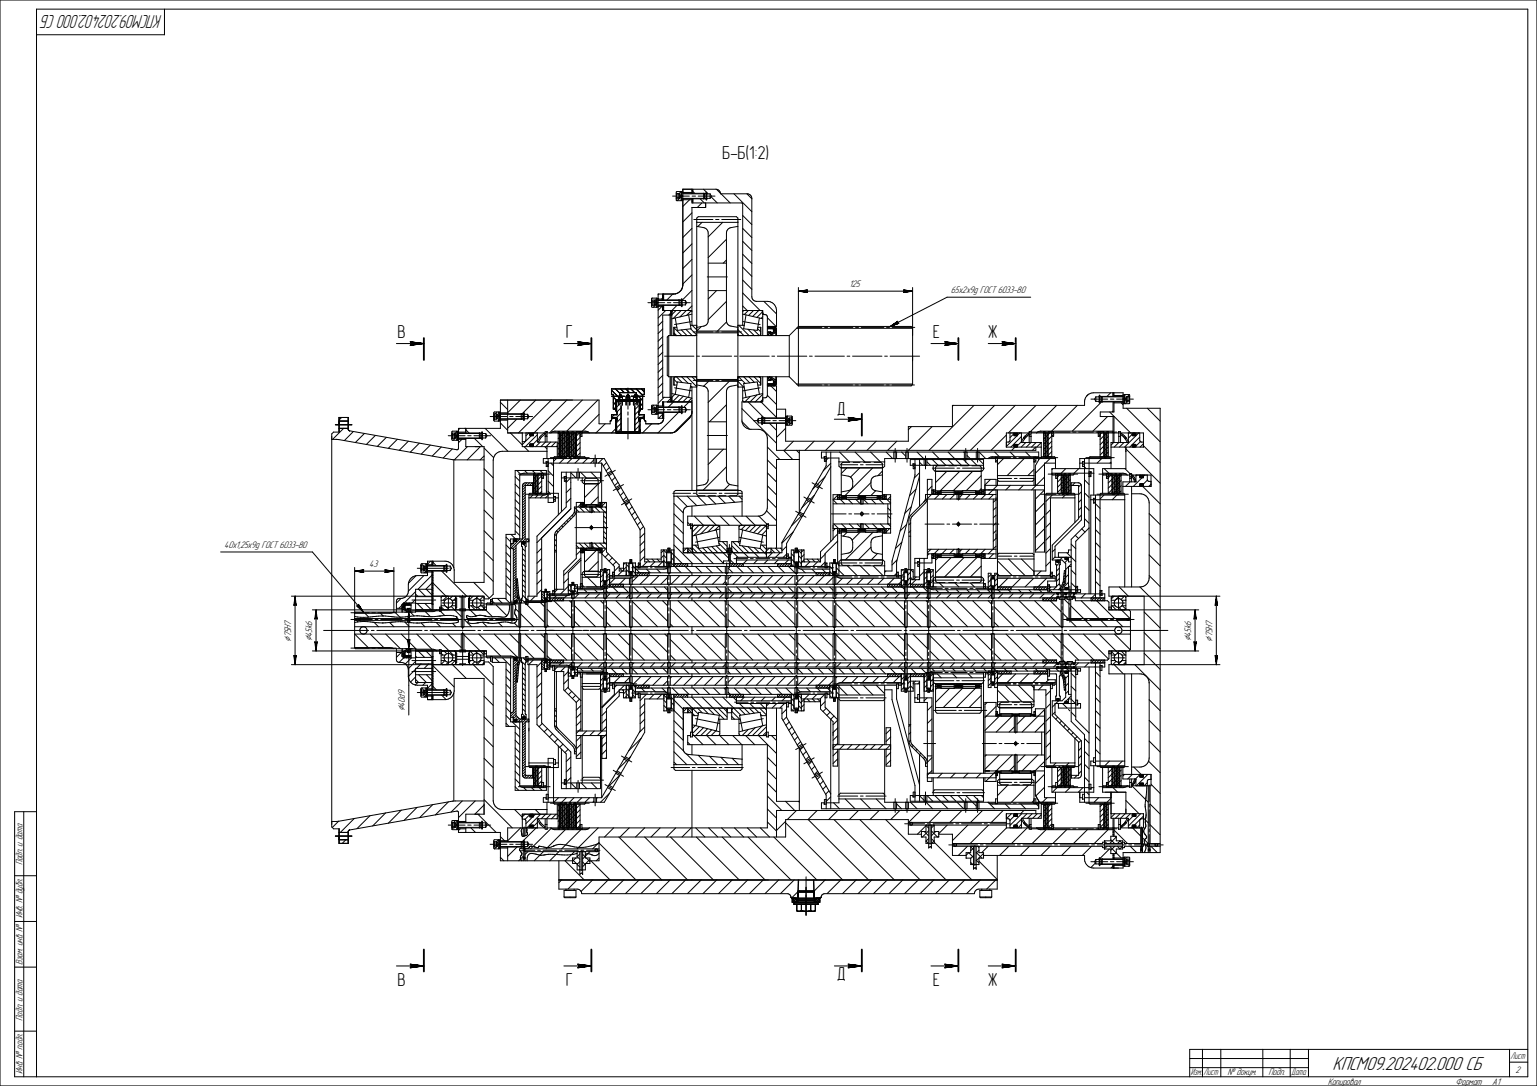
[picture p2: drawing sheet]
<svg xmlns="http://www.w3.org/2000/svg" width="841mm" height="594mm" viewBox="0 0 841 594" stroke-linecap="round" stroke-linejoin="round" font-family="sans-serif">
<defs><g id="words">
<text font-size="10.9" x="729" y="585">КПСМ09.202402.000 СБ</text>
<text font-size="10.7" x="89" y="8" transform="rotate(-180 89 8)">КПСМ09.202402.000 СБ</text>
<g font-size="10.2">
<text x="395" y="87">Б-Б(1:2)</text>
<text x="218" y="185">В</text>
<text x="310" y="185">Г</text>
<text x="510" y="185">Е</text>
<text x="541" y="185">Ж</text>
<text x="458" y="227">Д</text>
<text x="218" y="540">В</text>
<text x="310" y="540">Г</text>
<text x="458" y="536">Д</text>
<text x="510" y="540">Е</text>
<text x="541" y="540">Ж</text>
</g>
<g font-size="6">
<text x="159" y="351" transform="rotate(-90 159 351)">Ç75H7</text>
<text x="171" y="351" transform="rotate(-90 171 351)">Ç45k6</text>
<text x="652" y="351" transform="rotate(-90 652 351)">Ç45k6</text>
<text x="663" y="351" transform="rotate(-90 663 351)">Ç75H7</text>
<text x="222" y="389" transform="rotate(-90 222 389)">Ç40d9</text>
</g>
<g font-size="5.5">
<text x="465" y="157">125</text>
<text x="520" y="160">65х2х9g ГОСТ 6033-80</text>
<text x="123" y="300">40х1,25х9g ГОСТ 6033-80</text>
<text x="202" y="310">43</text>
<text x="12" y="473" transform="rotate(-90 12 473)">Подп. и дата</text>
<text x="12" y="502" transform="rotate(-90 12 502)">Инв. № дубл.</text>
<text x="12" y="528" transform="rotate(-90 12 528)">Взам. инв. №</text>
<text x="12" y="558" transform="rotate(-90 12 558)">Подп. и дата</text>
<text x="12" y="587" transform="rotate(-90 12 587)">Инв. № подл.</text>
<text x="829" y="587">2</text>
<text x="672" y="588">№ докум.</text>
<text x="694" y="588">Подп.</text>
<text x="727" y="593">Копировал</text>
<text x="796" y="593">Формат</text>
<text x="817" y="593">A1</text>
</g>
<g font-size="5.4">
<text x="827" y="579">Лист</text>
<text x="652" y="588">Изм.</text>
<text x="659" y="588">Лист</text>
<text x="707" y="588">Дата</text>
</g>
</g></defs>
<g fill="none" stroke="#000" stroke-width=".55">
<path d="M0 0v594zM0 0h841zM20 5v584zM20 5h816zM20 19h70zM90 5v14zM836 5v584zM841 0v594zM368 107h9zM370 109v1zM370 105v4zM370 106h.1"/>
<path d="M370 109h.1M370 106h2zM370 109h2zM370 107h2zM370 108h2zM370 107h.1M370 108h.1M370 107v1zM370 105h3zM370 110h3zM370 105h.1M371 110l1-1z"/>
<path d="M372 106h.1M372 109h.1M372 106v3zM372 106l1 1zM372 108h1zM373 107l-1 2zM373 105v2zM373 105l-1 1zM373 107v3zM373 105h1zM373 110h1zM373 107h1z"/>
<path d="M373 105v5zM374 109v47zM374 104h5zM374 105v2zM374 107v3zM374 106h11zM374 109h11zM374 105h5zM374 109h5zM374 104v1zM377 109l-3 4zM379 113v57z"/>
<path d="M379 111h.1M379 109v2zM379 104v2zM379 104h.1M379 106h.1M379 109h.1M379 110h.1M379 105v-1zM379 104v1zM379 113h7zM379 116l-5 5zM379 107h2z"/>
<path d="M379 106v-1zM379 111h27zM379 104h13zM379 105l1 1zM381 119h1zM381 119v2zM382 113l2-2zM382 119h21zM382 107h9zM383 109l2 2zM385 104l2 2zM385 106h2z"/>
<path d="M385 109h2zM385 106h1zM385 109l1-1zM385 106v3zM385 106h4zM385 109h4zM386 106v2zM386 111v2zM387 106h.1M387 109h.1M389 106v3zM389 106v1z"/>
<path d="M389 108l3 3zM389 107v2zM392 104h.1M392 104l2 2zM392 104h1zM393 104h.1M393 104l1 1zM394 105h.1M394 105v1zM394 106h15zM395 106l5 5zM402 106l9 10z"/>
<path d="M403 119h1zM404 119v2zM406 111h.1M406 112v58zM406 118l5 5zM409 106l2 3zM409 106h1zM410 106h.1M410 106l1 1zM411 107h.1M411 107v1zM411 108v1z"/>
<path d="M411 109v53zM379 133l-5 5zM379 125l-5 5zM380 120h10zM381 124l4 1zM381 122v59zM381 122h23zM381 122h.1M382 124l2-2zM385 125h1zM386 125h.1M386 125h1z"/>
<path d="M387 125v1zM387 126v1zM387 127h1zM388 127v48zM392 120h1zM395 120h10zM395 122l-7 8zM398 127v48zM398 127h.1M398 126v1zM398 125v1zM398 125h1z"/>
<path d="M399 125h.1M399 125h1zM400 125l4-1zM404 122v59zM404 122h.1M406 139l5 5zM406 132l5 5zM406 125l5 5zM373 159l-1 1zM373 158v1zM373 157v1zM374 156l-1 1z"/>
<path d="M374 156h.1M374 155l5-5zM374 147l5-5zM379 159l-6 5zM387 151h11zM388 159h10zM388 144h10zM388 141l10-10zM396 144l2-2zM406 153l5 5zM406 146l5 5zM437 159h5z"/>
<path d="M437 159l5 1zM437 159h62zM437 157v22zM441 159l1 1zM442 159h-1zM494 160l5-1zM494 159h1zM494 159h5zM495 159l-1 1zM499 157v27zM355 166h9zM357 168h.1"/>
<path d="M357 163v5zM357 164h.1M357 163h.1M357 167h.1M357 164h1zM357 167h1zM357 165h1zM357 166h1zM357 165h.1M357 166h.1M357 165v1zM357 163h3z"/>
<path d="M357 168h3zM358 168l1-2zM358 164h.1M358 167h.1M358 164v3zM358 164l1 2zM358 164h1zM359 166l-1 1zM359 163v3zM359 166v2zM360 163v3zM360 163h.1"/>
<path d="M360 166v2zM360 168h.1M360 166h.1M360 166v-1zM360 163v5zM360 164h12zM360 167h12zM360 168v54zM360 161v3zM360 161h3zM360 164h3zM360 168h3z"/>
<path d="M360 167v1zM360 164h.1M360 178l3-2zM360 174l4-4zM360 170l2-2zM360 161h1zM363 170h.1M363 167v3zM363 161v3zM363 161h.1M363 164h.1M363 167h.1"/>
<path d="M363 163v-1zM363 162v-1zM363 162h.1M363 163v1zM363 167v1zM363 169h.1M363 170h4zM363 172h4zM363 172v45zM363 168v2zM363 163l-1 1zM363 168v1z"/>
<path d="M363 170h16zM363 161h6zM365 164l3-3zM365 166h2zM367 170h.1M367 172v12zM367 170v2zM367 172h.1M367 171l-1 1zM367 170h1zM367 172h1zM367 171h1z"/>
<path d="M368 174l11-2zM368 171v13zM368 172l2-2zM368 170v2zM368 171h.1M368 170h.1M369 166h9zM369 170h9zM369 161h1zM369 179h1zM369 179v5zM369 179v4z"/>
<path d="M369 179l4 5zM369 178l9-2zM369 174l2 7zM370 161v-1zM370 160h1zM370 167l-2 3zM371 160h1zM372 164h1zM372 167h1zM372 164v1zM372 164v3zM372 164h3z"/>
<path d="M372 167h3zM372 173l4-3zM372 165v2zM372 167h.1M373 170l-5 4zM373 164h1zM373 167h1zM375 164v3zM375 164l1 2zM376 173l2-3zM376 166l-1 1zM376 170l3-3z"/>
<path d="M377 172l1 8zM378 178h3zM378 170h.1M378 180l3 3zM379 170h.1M379 171v7zM379 178l2 2zM381 179l4-1zM381 178v6zM385 178h1zM386 178h.1M386 178l1-1z"/>
<path d="M387 177h.1M387 176v1zM388 175l-1 1zM388 175l10-10zM388 164l4-5zM398 175v1zM398 176v1zM398 177h.1M398 177l1 1zM399 178h.1M399 178h1zM400 178l4 1z"/>
<path d="M404 178h3zM404 178v6zM404 178l6 6zM406 170h.1M406 172l11 2zM406 171v7zM406 170h11zM406 167l3 3zM406 160l10 10zM407 170h.1M407 176l9 2zM407 180l7 1z"/>
<path d="M407 178h.1M407 170h9zM407 172l2-2zM408 172l-1 8zM411 162v1zM411 163l1 1zM412 164h.1M412 173l3-3zM412 164h1zM412 170l-2 3zM413 164v1zM413 165h1z"/>
<path d="M414 165h.1M414 165h6zM414 174l3-4zM415 180l1 1zM415 179h1zM416 174l-2 7zM416 179v5zM416 179v4zM417 170h.1M417 171h.1M417 171v13zM417 173l-1 1z"/>
<path d="M417 172h2zM417 170v2zM417 171l1 1zM418 165l7 7zM419 172h.1M419 172l1 1zM420 173h.1M420 173v6zM420 179v5zM420 179h4zM420 180h3zM420 179v1z"/>
<path d="M420 179h5zM420 165h1zM420 174l5 5zM420 179h1zM421 179h-1zM421 179h.1M421 179h3zM421 179h2zM421 180v-1zM421 165h1zM421 179h1zM421 179l1 1z"/>
<path d="M422 165v1zM422 179h.1M422 179h1zM422 166h1zM423 179l-1 1zM423 179l1 1zM423 180h.1M423 179h.1M423 179h1zM423 166l1 1zM424 179h.1M424 180h.1"/>
<path d="M424 180v1zM424 180h-1zM424 180v-1zM424 167v1zM424 179h1zM424 179v2zM424 179l1 1zM424 168h1zM425 168v1zM425 169v1zM425 179v5zM425 170v9z"/>
<path d="M436 180h63zM437 179h62zM437 179l-5 5zM437 179v32zM437 179h13zM451 179h2zM454 179h13zM468 179h2zM471 179h13zM485 179h2zM487 179l4-3zM487 179l5-2z"/>
<path d="M487 179l31-16zM488 179h13zM491 177h1zM491 176v1zM499 179h.1M499 179v18zM518 163h46zM217 188h15zM224 189l8-1zM224 187l1 1zM224 187l8 1zM225 188l-1 1z"/>
<path d="M309 188h15zM316 189l8-1zM316 187l1 1zM316 187l8 1zM317 188l-1 1zM360 199l3-2zM360 195l3-2zM360 191l3-3zM360 187l3-3zM360 182l3-2zM364 195h16zM365 184v21z"/>
<path d="M366 184h15zM366 184h-1zM366 184v22zM369 183h.1M369 182l1 2zM370 184h.1M370 184h10zM371 181l7-1zM373 180l3 4zM375 180l4 4zM379 182h11zM381 184h.1"/>
<path d="M381 184v-1zM381 183h.1M381 195h2zM381 181h23zM381 181l3-2zM381 182h23zM381 184v22zM384 195h16zM392 182h1zM393 181l5-5zM395 182h11zM402 195h1z"/>
<path d="M404 181v3zM404 184v22zM404 183h.1M404 180l3 4zM404 184h28zM404 184h.1M405 184h10zM405 195h16zM409 180l4 4zM412 181l4 3zM415 184l1-1zM416 183h.1"/>
<path d="M420 182v2zM420 183l1 1zM420 183l1-1zM421 182h.1M420 182h.1M421 182l1 1zM421 182h1zM421 184l1-1zM421 184l2-2zM422 182h.1M422 181v1zM422 182h1z"/>
<path d="M422 195h2zM422 182l1 1zM422 183v1zM422 183l2-1zM423 182h.1M423 180v1zM423 181h.1M423 181l1 1zM423 182l1-1zM424 181h.1M424 181v-1zM424 181l1 1z"/>
<path d="M424 182l1-1zM424 182v2zM424 181h1zM424 180h1zM425 180h.1M425 195h16zM432 184v22zM443 195h1zM446 195h16zM464 195h1zM467 195h16zM484 195h2z"/>
<path d="M487 195h16zM499 195v15zM509 188h15zM517 189l7-1zM517 187l1 1zM517 187l7 1zM518 188l-1 1zM541 188h15zM548 189l8-1zM548 187l1 1zM548 187l8 1zM549 188l-1 1z"/>
<path d="M274 219v15zM274 219h39zM274 219h54zM278 219v18zM327 219l-17 17zM328 219v13zM335 216h1zM335 213v3zM335 213h18zM335 213l4 5zM335 217h7zM336 216v8z"/>
<path d="M336 217l1 2zM337 213l2 2zM337 219v4zM337 219h.1M337 219v2zM337 219h2zM337 219v1zM338 219h.1M338 220h.1M338 219v1zM338 220h2zM339 217v5z"/>
<path d="M339 219v1zM339 220h1zM339 219h1zM339 219h.1M339 219l1 1zM339 220h.1M339 215v4zM339 215h9zM339 220l1-1zM339 216h.1M339 217h.1M340 216h.1"/>
<path d="M340 213l2 2zM340 217h.1M340 219h.1M340 220v17zM340 220h1zM340 220h.1M340 219v1zM340 219h1zM341 217v5zM341 219h1zM341 220h1zM341 219v1z"/>
<path d="M341 220h.1M341 219l1 1zM341 220l1-1zM342 219h.1M342 220h.1M342 219v1zM342 219h1zM342 220h1zM342 213l2 2zM343 217v5zM343 217h.1M343 219v1z"/>
<path d="M343 219h1zM343 220h1zM343 216h.1M343 219l1 1zM344 217h.1M344 216h.1M344 212v12zM344 217v3zM344 219h.1M344 219v1zM344 219h1zM344 220h1z"/>
<path d="M345 217v5zM345 219v1zM345 220h1zM345 219h1zM345 219h.1M345 213l2 2zM345 219l1 1zM345 217h8zM346 219h.1M346 219v1zM346 219h1zM346 220h1z"/>
<path d="M347 217v5zM347 219v1zM347 219h1zM347 220h1zM347 219h.1M347 219l1 1zM347 220l1-1zM347 217h.1M347 216h.1M347 220h2zM347 220v17zM348 216h.1"/>
<path d="M348 217h.1M348 215v4zM348 219h2zM348 218v1zM348 216l4 3zM348 213l4 3zM348 219h.1M348 219v1zM349 217v5zM349 219v1zM349 219h1zM349 220h1z"/>
<path d="M349 219h.1M349 220l1-1zM349 220l1 1zM350 219v1zM350 219h.1M350 219v4zM350 219v2zM351 213l2 1zM352 216h1zM352 216v8zM353 213v3zM360 216l3-2z"/>
<path d="M360 208l3-3zM360 204l3-3zM363 220v2zM363 220h.1M363 217h4zM363 220h4zM363 210l-3 2zM365 220h14zM365 205l1 1zM366 206h15zM367 217v1zM367 206v11z"/>
<path d="M367 218v1zM367 219v1zM367 218l-2 2zM367 220h1zM367 217h1zM367 217v3zM367 219h1zM367 217l1 1zM368 219h.1M368 215l11 3zM368 206v13zM368 217l1-1z"/>
<path d="M368 217v3zM368 220h.1M368 220l4-4zM369 220h9zM369 211h1zM369 206v5zM369 207v4zM369 210h.1M369 208l2 1zM369 207h.1M369 206h.1M369 212l9 2z"/>
<path d="M370 206h.1M370 206h10zM370 206l3 3zM371 209l-2 7zM371 209l7 1zM371 220l3-3zM373 206l4 4zM374 220l2-3zM376 206l5 6zM378 212h3zM378 220h.1M378 211l1 1z"/>
<path d="M378 210l-1 7zM379 218l-3 2zM379 219h.1M379 212v7zM379 206l2 3zM379 220v5zM379 208h11zM381 206h.1M381 207h.1M381 211h4zM381 209h23zM381 209v59z"/>
<path d="M381 206v6zM381 208h23zM385 211h1zM385 211l3-2zM386 211v1zM386 212h1zM387 212v1zM387 213h.1M387 213l1 1zM388 214v48zM392 208h1zM395 208h11z"/>
<path d="M398 214v48zM398 213v1zM398 213h.1M398 212v1zM398 212h1zM399 212v-1zM399 211h1zM400 211h4zM404 209v59zM404 206v3zM404 212h3zM404 206v6z"/>
<path d="M404 211v1zM404 209l3 3zM404 206h28zM404 207h.1M404 206h.1M404 206l4 4zM405 206h10zM406 220h11zM406 220v10zM407 219h.1M406 219h.1M406 218l11-3z"/>
<path d="M406 212v7zM407 220h.1M407 214l9-2zM407 210l7-1zM407 210l1 7zM407 206l3 3zM407 220h9zM409 220l9 9zM410 206l3 3zM411 217l-3 3zM413 206l3 4zM413 220l4-4z"/>
<path d="M414 216l-4 4zM414 209l2 7zM415 211h1zM415 206h1zM415 206l1 1zM416 206h.1M416 207h.1M416 206v5zM416 207v4zM417 220h.1M416 220l9 8zM417 219h.1"/>
<path d="M417 206v13zM417 218l-1 2zM417 218h2zM417 218v2zM419 218h.1M419 218v-1zM420 217h-1zM420 216v1zM420 206v5zM420 211h4zM420 210h3zM420 211h.1"/>
<path d="M420 210h.1M420 211v5zM420 211h5zM420 216h.1M420 216l5 5zM420 206v2zM420 208h.1M420 207l1-1zM420 207l1 1zM421 208h.1M421 210h.1M421 210v1z"/>
<path d="M421 211h3zM421 210h2zM421 211h.1M421 206l2 2zM421 211l1-1zM421 208h1zM421 206l1 1zM421 207h.1M422 208h.1M421 211h1zM421 210h1zM422 207h.1"/>
<path d="M422 207v1zM422 211l3 3zM422 208h1zM422 210h.1M422 211h.1M422 211l1-1zM422 210v1zM422 206l-1 1zM422 206v1zM422 207l2 1zM422 208l1-1zM423 210h.1"/>
<path d="M423 208h.1M423 211h.1M423 210l1-1zM423 210h1zM423 208v1zM423 208l1 1zM423 208h1zM423 211l1-1zM423 210v1zM423 211h1zM424 210h.1M424 211v-1z"/>
<path d="M424 209h.1M424 209v1zM424 210v-1zM424 207l1 1zM424 211h.1M424 211l1-1zM424 209l1 1zM424 210h1zM424 206v2zM424 209h1zM424 208h1zM424 209l1-1z"/>
<path d="M425 206v4zM425 211v18zM432 206l5 5zM436 210h63zM437 211h62zM437 211h13zM451 211h2zM454 211h13zM468 211h2zM471 211h12zM485 211h2zM488 211h12z"/>
<path d="M499 211v-1zM593 220v2zM593 219v1zM594 218l-1 1zM594 218h.1M594 217v1zM595 217v-1zM595 216h1zM595 216l-1 1zM596 216l1-1zM597 215h1zM597 218h9z"/>
<path d="M598 215h.1M598 215h11zM599 218l1 2zM600 217h3zM600 220h3zM600 217v3zM600 217l-1 1zM601 217h1zM601 220h1zM602 217h1zM602 220h1zM603 217v2z"/>
<path d="M603 217h.1M603 219v1zM603 217h12zM603 220h12zM603 217v3zM606 217l2-2zM608 218h2zM609 215v2zM609 215h1zM609 220v5zM610 215v2zM610 215h5z"/>
<path d="M610 216h5zM610 220h.1M611 218h9zM615 216v2zM615 216h.1M615 218v3zM615 218v1zM615 218h.1M615 215v8zM615 216v5zM615 216h3zM615 218l1 3z"/>
<path d="M616 218v2zM616 216l-1 2zM617 217h.1M617 220h.1M616 217v3zM616 217v1zM617 217v3zM617 217h1zM617 220h1zM617 218h1zM617 219h1zM617 220l-1 1z"/>
<path d="M618 216h.1M618 217h.1M618 220h.1M618 216l-1 1zM618 218v1zM618 219h.1M618 218h.1M618 216v5zM182 237v3zM182 237l1-1zM182 239v212zM183 236h3z"/>
<path d="M184 232h9zM186 228h5zM186 228v8zM186 230v2zM186 230h5zM186 234h5zM186 230l1-2zM191 228v7zM191 235h.1M191 235v1zM191 236h.1M191 236l59 10z"/>
<path d="M193 236l-5 5zM245 238h9zM247 236v5zM247 237h.1M247 240h.1M247 237h2zM247 240h2zM247 238h2zM247 239h2zM247 238h.1M247 239h.1M247 238v1z"/>
<path d="M248 236h2zM248 236h-1zM249 237h.1M249 240h.1M249 237v3zM249 237l1-1zM249 237l1 1zM250 238l-1 2zM250 236v2zM250 239l-2 2zM250 238v3zM250 236h1z"/>
<path d="M250 239l1-1zM250 238h1zM250 236v5zM251 234h4zM251 234v11zM251 236v2zM251 238v3zM251 237h12zM251 240h12zM251 237h11zM251 240h11zM251 236h4z"/>
<path d="M251 235l1-1zM254 234h20zM255 234v3zM255 240v4zM255 235l2 2zM256 238h2zM259 238h9zM260 240l4 4zM262 237h2zM262 240h2zM262 237h1zM262 237v3z"/>
<path d="M263 237h3zM263 240h3zM263 237v2zM263 239l-1 1zM264 237h.1M264 240h.1M265 234l13 13zM266 237v3zM266 237v1zM266 238v2zM268 228h9zM270 230h1z"/>
<path d="M270 226v4zM270 226h.1M270 230l1-1zM270 229h.1M270 226h2zM270 229h2zM270 227h2zM270 227v1zM270 228h.1M270 228v1zM270 227h.1M271 225h2z"/>
<path d="M271 230h2zM271 225l-1 1zM271 226l1-1zM272 227h.1M272 229h.1M272 226v3zM272 227v2zM272 227l1 1zM273 228v-1zM273 230h.1M273 228l-1 1zM273 225v3z"/>
<path d="M273 228v2zM273 226v2zM273 226h1zM273 230h1zM273 228h1zM273 225v5zM274 226v2zM274 228v2zM274 227h11zM274 229h11zM274 226h11zM274 226h4z"/>
<path d="M274 230h4zM274 231l4 4zM274 220l4 4zM278 237h8zM278 234l5-5zM278 226l7-7zM279 228h2zM279 237l7 6zM282 228h9zM284 237l18-18zM285 226h2zM285 229h2z"/>
<path d="M285 226l1 1zM285 226v3zM285 227h4zM285 229h4zM285 227l8-8zM286 227v2zM286 229h-1zM286 237h12zM286 237v5zM287 226v1zM287 229h.1M288 237v4z"/>
<path d="M288 237h2zM288 238l1-1zM289 227v2zM289 227v1zM289 228v1zM290 238h.1M290 238l1-1zM290 238h1zM290 238h2zM290 237v1zM290 237l1 1zM290 237h.1"/>
<path d="M290 238l2-1zM291 238h.1M291 237l1 1zM291 238l1-1zM291 237h.1M291 237h1zM292 237h.1M292 238h.1M292 237v1zM292 237h2zM292 237l18-18zM294 237v5z"/>
<path d="M295 239l-1 2zM295 239l1 1zM296 239h-1zM296 240l-1 2zM296 239v1zM296 238l2-1zM296 238v1zM297 239l1-2zM297 239h-1zM298 237h.1M298 236h1zM298 236v3z"/>
<path d="M298 239h1zM298 239v3zM299 236v3zM299 238l-1 1zM299 236l-1 1zM299 236h.1M299 239v3zM299 236v1zM299 237h2zM301 237l18-18zM301 237h16zM301 237l1-1z"/>
<path d="M302 236h8zM302 236h1zM303 236h.1M303 236h1zM304 236h16zM305 236v1zM305 236h1zM305 237h1zM305 237v13zM305 240l1-1zM306 237h-1zM306 236v1z"/>
<path d="M306 237v13zM306 239h1zM306 238l1-1zM306 237h1zM306 238l1 1zM306 240h1zM307 237h.1M307 237v13zM307 239v-1zM307 239h1zM307 238l1-1zM307 238l1 1z"/>
<path d="M307 240h1zM308 237h.1M308 236v1zM308 236h1zM308 237h1zM308 237v13zM309 236v1zM309 237v13zM309 240h-1zM309 240v-1zM309 238h.1M309 239v1z"/>
<path d="M309 237h.1M309 237h1zM309 239l1-1zM310 237v13zM310 240v-1zM310 238h.1M310 237h.1M310 239v1zM310 236v1zM310 236h1zM310 237h1zM311 236v1z"/>
<path d="M311 237v13zM311 240l-1 1zM311 237l-1 1zM311 238h1zM311 237h.1M311 239l1 1zM312 236h.1M312 237h.1M312 237v13zM312 239h.1M312 239l-1 1zM312 237h1z"/>
<path d="M312 237l1 1zM312 239h1zM313 236v1zM313 236h1zM313 237h1zM313 237v13zM313 238l-1 1zM314 236v1zM314 237v13zM314 237l-1 1zM314 239v-1zM314 237h.1"/>
<path d="M314 237v1zM314 239h.1M314 236h8zM314 237h1zM314 240l1-1zM315 237v13zM315 239v-1zM315 238v-1zM315 237v1zM315 239h.1M315 240h.1M315 236v1z"/>
<path d="M315 236h2zM315 237h2zM317 237l-2 1zM317 236h1zM317 236v3zM317 239h1zM317 238l1-1zM317 237l1-1zM317 237v13zM318 239h.1M318 236v3zM318 236h.1"/>
<path d="M319 236v1zM319 237h48zM320 236h.1M320 236h1zM321 236h1zM322 236v1zM326 237l5-5zM328 232h6zM328 227l-9 9zM334 230h.1M334 230v2zM335 229h.1"/>
<path d="M335 229h2zM335 228v1zM335 228h2zM335 229h1zM335 227h3zM335 227v1zM335 230h.1M335 228l1-1zM335 237l2-2zM335 228h.1M335 228l1 1zM336 224h.1"/>
<path d="M336 223v1zM336 220l1 1zM336 228v1zM336 229h1zM336 224l1-1zM336 224h1zM337 228h.1M337 228v1zM337 229h1zM337 229v2zM337 231l1-1zM337 235l1 1z"/>
<path d="M337 221v4zM337 225h1zM337 221l1-1zM337 231v6zM337 231v4zM337 235l3-3zM337 232l3-3zM337 223l3-3zM337 229h.1M337 237h.1M337 229v1zM337 220v5z"/>
<path d="M337 233v3zM337 230v6zM337 236v1zM338 225h.1M338 229h.1M338 225l2-2zM338 229v1zM338 230h.1M338 225v2zM338 236h.1M338 236l-1 1zM338 237h.1"/>
<path d="M338 236h2zM338 237h1zM338 236l2-2zM338 236h1zM339 237h1zM339 236h1zM340 237h1zM340 222v15zM340 236h7zM340 226l-3 2zM340 236l1 1zM341 237h1z"/>
<path d="M342 237h1zM342 237h2zM343 237h3zM344 225v2zM344 229v11zM344 237h2zM346 237h1zM346 237l1-1zM347 236h1zM347 237h1zM347 222v15zM347 236h2z"/>
<path d="M347 235l3-3zM347 233l3-3zM347 230l3-3zM347 227l3-3zM347 224l3-3zM347 221l2-1zM348 236h1zM348 237h1zM349 236h.1M349 237h.1M349 236l1-1zM350 236v1z"/>
<path d="M350 236h.1M350 229h1zM350 225v2zM350 230h.1M350 229v1zM350 227h3zM350 229h.1M350 228h.1M350 225h.1M350 230v1zM350 220v5zM350 233v3z"/>
<path d="M350 237h.1M350 230v6zM350 228h3zM350 229v2zM350 223l1 1zM350 224h1zM350 221v4zM350 235v2zM350 221l2 1zM350 229v6zM350 230l1-1zM351 228h2z"/>
<path d="M351 228v1zM351 229h2zM351 224h1zM351 229h1zM351 229l1-1zM351 228l1 1zM352 228l1-1zM352 237l5-5zM352 229v-1zM352 229h1zM352 228l1 1zM353 230h.1"/>
<path d="M353 228v1zM353 227v1zM353 229h.1M353 232h7zM353 230v2zM355 224h9zM357 226v1zM357 222v4zM357 223h.1M357 226h.1M357 226h1zM357 223h1z"/>
<path d="M357 225h1zM357 225h.1M357 224h.1M357 223l1-1zM357 224v1zM357 227h3zM357 222h3zM357 222h.1M358 225h.1M358 223h.1M358 223v3zM358 223v2z"/>
<path d="M358 223l1 1zM359 224l-1 1zM359 222v2zM359 226l-1 1zM359 223h.1M359 224v3zM360 224v2zM360 226h.1M360 222v2zM360 222h.1M360 224h.1M360 222v5z"/>
<path d="M360 237l11-11zM360 222h3zM360 226v3zM360 229h3zM360 226h3zM360 221l3-4zM360 232h1zM360 225h12zM360 223h12zM360 226h12zM360 229l3-2zM361 232h.1"/>
<path d="M361 232l1-1zM362 231h.1M363 222h.1M363 226v3zM363 229h.1M363 226h.1M363 228v-1zM363 227v-1zM363 221v-1zM363 221v1zM363 227h.1M363 228v1z"/>
<path d="M363 230l-1 1zM363 230h.1M363 222v7zM363 229v1zM365 224h2zM366 223l3-3zM367 237h1zM368 237l1-1zM369 224h9zM369 236h1zM369 236l9-9zM370 236h.1"/>
<path d="M371 235l6-6zM372 226h1zM372 223h1zM372 223h.1M372 223v3zM372 225h3zM372 223h3zM372 223v2zM372 225v1zM373 226l1-1zM373 223h1zM374 223l3-3z"/>
<path d="M375 223v2zM375 223l1 1zM376 224l-1 1zM377 229h.1M378 228l-1 1zM378 227v1zM379 226l-1 1zM379 225v1zM379 225v43zM387 238h11zM388 231h10zM388 220l11-11z"/>
<path d="M388 231l10-10zM406 230v1zM406 224l19 18zM406 231l4 4zM406 231v1zM406 232h1zM407 232v1zM407 233l1 1zM408 234h1zM409 234l1 1zM410 235h.1M410 235h1z"/>
<path d="M411 235h4zM412 230h9zM414 230l1 1zM415 235h1zM415 229h3zM415 231h3zM415 229v2zM415 229l-1 1zM416 235h1zM416 229h1zM416 231l1 1zM417 235v1z"/>
<path d="M417 229h1zM417 232h1zM417 236h1zM418 229v2zM418 231v1zM418 229h12zM418 231h12zM418 236l1 1zM418 229h.1M418 229v3zM418 232h12zM419 237v1z"/>
<path d="M419 238h1zM420 238v1zM420 239v1zM420 240v37zM421 232l4 3zM423 230h2zM425 232v14zM425 224h5zM425 239l5-5zM426 230h9zM430 228v2zM430 228h.1"/>
<path d="M430 232h.1M430 230v2zM430 230h.1M430 224v17zM430 228v5zM430 228h3zM430 233h3zM431 230v3zM431 231v-1zM431 230l1 1zM431 228v2zM431 228h.1"/>
<path d="M432 229h.1M432 231h.1M432 229v2zM432 229l-1 1zM432 229v3zM432 229h1zM432 232h1zM432 231h1zM433 232l-1 1zM433 229v-1zM433 228h.1M433 233v-1z"/>
<path d="M433 229h.1M433 230h.1M433 231h.1M433 230v1zM433 232h.1M433 229v1zM433 228v4zM457 229h15zM464 230l8-1zM464 228l1 1zM464 228l8 1zM465 229l-1 1z"/>
<path d="M497 233h24zM497 233v8zM497 235l2-2zM521 222h72zM521 222v11zM522 222h-1zM544 222l-24 24zM551 237v8zM551 237h12zM552 237l15-15zM553 237v4zM553 237h2z"/>
<path d="M553 239l2-2zM555 238h.1M555 238h2zM555 237v1zM555 237h.1M555 237l1 1zM556 238h.1M555 238l2-1zM556 222l-25 24zM556 237l1 1zM556 237h.1M556 237l-1 1z"/>
<path d="M557 237h.1M557 238h.1M557 237l-1 1zM557 237v1zM557 237h2zM557 238l1-1zM559 237v5zM560 240l-1 2zM560 240h1zM560 239l1 1zM560 239v1zM561 240h.1"/>
<path d="M561 238l2-1zM561 238l-1 1zM561 239h.1M562 239l1-1zM562 239l-1 1zM562 238h.1M562 237l1 1zM563 237v1zM563 237h.1M563 236h1zM563 236v3zM563 239h1z"/>
<path d="M563 239v3zM563 238l1-1zM563 237l1-1zM564 239h.1M564 236v3zM564 236h.1M564 239v3zM564 236v1zM564 237h3zM565 236h8zM567 237h8zM567 237l1-1z"/>
<path d="M568 236h.1M568 236h1zM569 236h1zM570 236h39zM571 236v1zM571 236h1zM571 237h1zM571 237v13zM572 237h-1zM572 236v1zM572 237v13zM572 239h.1"/>
<path d="M572 238h.1M572 238v1zM572 239v1zM572 237h.1M572 237h1zM573 237v13zM573 238l-1 1zM573 240l1-1zM573 238h1zM573 239l1 1zM574 237h.1M574 236v1z"/>
<path d="M574 236h2zM574 237h2zM574 237v13zM574 238v-1zM576 236h1zM576 236v3zM576 239h1zM576 237l1-1zM576 237v13zM576 239l1-1zM577 236v3zM577 236h.1"/>
<path d="M577 236v1zM577 237h24zM577 236h9zM578 222l-14 14zM587 236l16-16zM587 236h2zM589 222l-14 14zM590 236h8zM598 236l8-8zM600 236h1zM601 236h.1M601 236v1z"/>
<path d="M601 236h1zM601 239h1zM601 236v3zM601 237l1-1zM601 239l1-1zM602 236v3zM602 236h2zM602 237h2zM602 237v13zM602 237h7zM602 225h8zM602 225v3z"/>
<path d="M602 228h8zM603 237l-1 1zM603 236h8zM604 236v1zM604 237v13zM604 240v-1zM604 238h.1M604 237h.1M604 239v1zM604 237h1zM605 237v13zM605 240l1-1z"/>
<path d="M605 239l1-1zM605 237h1zM605 237l1 1zM605 239h1zM605 240l-1 1zM605 237l-1 1zM606 236h.1M606 236v1zM606 237h.1M606 237v13zM606 239h.1M607 225l12 12z"/>
<path d="M609 237v-1zM609 236h.1M609 237h1zM609 228v9zM609 225h.1M609 237v5zM610 220v5zM610 237h2zM610 220h5zM610 228v9zM610 237v5zM612 236h.1"/>
<path d="M612 236v1zM612 237h14zM612 236h1zM612 239h1zM612 236v3zM612 239v3zM613 236v3zM613 238l1-1zM613 238l2 1zM613 239v3zM613 220l2 1zM614 237l1 1z"/>
<path d="M615 238h-1zM615 221h.1M615 223h20zM615 239v1zM615 221h3zM615 238v1zM615 238l1 1zM615 240h1zM615 240l1-1zM616 239v1zM616 240l1 2zM616 240h.1"/>
<path d="M617 223l18 19zM617 237v5zM617 237h3zM617 237h.1M618 221h.1M620 238h.1M620 238v-1zM620 237v1zM620 238h2zM620 238l-3 2zM620 237l1 1zM620 237h.1"/>
<path d="M621 238h.1M621 237h.1M621 237l1 1zM621 237l-1 1zM622 238h.1M622 237v1zM622 237h2zM624 237v4zM624 239l-4 4zM626 237v8zM628 223l7 7zM635 223v122z"/>
<path d="M182 240h2zM182 240l6-6zM184 240h.1M184 240h1zM185 240l63 11zM194 242l5-5zM200 243l5-5zM206 244l5-5zM212 245l5-5zM218 246l5-5zM224 247l5-5zM231 248l4-5z"/>
<path d="M237 249l4-4zM243 251l4-5zM247 241h1zM248 251h.1M248 241h2zM248 251l1 1zM248 252v59zM249 252h16zM250 246h.1M250 241h1zM251 246h.1M251 240h4z"/>
<path d="M251 245h.1M251 242l2-2zM255 244h10zM256 244l-7 8zM260 244h2zM263 252l2-3zM263 244l-7 8zM265 250v69zM265 244v6zM265 256l5 5zM265 245l5 5zM270 252v73z"/>
<path d="M270 251v1zM270 250v1zM270 250h.1M271 249l-1 1zM272 248h.1M272 248l-1 1zM272 248l1-1zM273 247h1zM274 247h1zM275 247h24zM282 257h17zM282 257v35z"/>
<path d="M283 257l2 2zM284 259h17zM284 260v35zM284 260h12zM284 260l1-1zM285 259h1zM286 259h.1M286 244h19zM286 242h1zM286 242v2zM286 243l5-5zM286 259h1z"/>
<path d="M287 244l2 3zM287 242h.1M287 259h12zM287 257l2 2zM287 241h.1M287 244l7-6zM288 241h.1M290 243h.1M290 243h2zM290 243v1zM290 244h.1M290 243l1 1z"/>
<path d="M290 243l2 1zM291 243h.1M290 244l2-1zM291 243l1 1zM291 244h.1M291 244h1zM291 243l-1 1zM291 257l2 2zM292 244h.1M292 243h.1M292 243l2-2zM292 243v1z"/>
<path d="M292 259v1zM292 259h1zM292 260h1zM292 260v10zM293 259v1zM293 260v10zM293 244l3-2zM293 260h1zM294 260v10zM294 260h.1M294 242h11zM294 241l1 1z"/>
<path d="M294 259v1zM294 259h2zM294 260h2zM296 257l1 2zM296 244l2-2zM296 259h1zM296 259v3zM296 260v10zM297 251h6zM297 251v2zM297 253h2zM297 259v3z"/>
<path d="M297 259h.1M298 259v1zM298 260h1zM298 244l1 2zM299 253h.1M299 244l2-2zM299 253h1zM299 255h1zM299 253v2zM299 255l1-1zM299 254l1-1zM299 259v1z"/>
<path d="M299 257v2zM299 259v11zM299 244v3zM299 247v4zM300 253v2zM300 253h29zM300 251v24zM300 257l3 3zM301 250h9zM301 253l2 2zM302 244l2-2zM303 251h28z"/>
<path d="M303 250v25zM303 252l1-1zM303 250h.1M303 250h17zM304 244h1zM305 242v2zM305 244v6zM305 250h1zM306 248h-1zM306 245l-1 1zM306 242l-1 1zM306 249h1z"/>
<path d="M306 248l1-1zM306 246h1zM306 245l1-1zM306 243h1zM306 242h1zM306 241l1-1zM306 241l1 1zM306 244h1zM306 245l1 1zM306 247h1zM306 248l1 1zM306 250h.1"/>
<path d="M306 253l3-2zM307 250h.1M307 250v1zM307 251h.1M307 247v-1zM307 244h.1M307 242v-1zM307 250v-1zM307 258h22zM307 258v3zM307 249h1zM307 248l1-1z"/>
<path d="M307 246h1zM307 245h1zM307 244l1-1zM307 242h1zM307 241l1-1zM307 241h1zM307 242l1 1zM307 244h1zM307 245l1 1zM307 247h1zM307 248h1zM307 249l1 1z"/>
<path d="M308 250h1zM309 248l-1 1zM309 245l-1 1zM309 242l-1 1zM309 249h.1M309 248h.1M309 247v-1zM309 245h.1M309 244v-1zM309 241v-1zM309 241h.1M309 242v1z"/>
<path d="M309 244h.1M309 246v1zM309 249v1zM309 250h1zM309 250v1zM309 251h1zM309 248l1-1zM309 245l1-1zM309 242l1-1zM309 242h.1M310 250h.1M310 258v6z"/>
<path d="M310 250v1zM310 250v-1zM310 247v-1zM310 245h.1M310 244v-1zM310 243v-1zM310 241h.1M310 242v1zM310 243v1zM310 246v1zM310 248h.1M310 249v1z"/>
<path d="M310 250h1zM310 249l1-1zM310 253l3-2zM311 246h-1zM311 243h-1zM311 250l1-1zM311 248h1zM311 247l1-1zM311 246l1-1zM311 244h1zM311 243l1-1zM311 241h1z"/>
<path d="M311 240l1 1zM311 242h1zM311 243l1 1zM311 245h1zM311 246l1 1zM311 249h1zM311 250h1zM312 250h.1M312 250v1zM312 251h.1M312 248v-1zM312 245v-1z"/>
<path d="M312 242v-1zM312 258v6zM312 259l3 2zM312 248h1zM312 247h1zM312 244h1zM312 243l1-1zM312 241h1zM312 240h1zM312 240l1 1zM312 242h1zM312 243l1 1z"/>
<path d="M312 245h1zM312 246h1zM312 247l1 1zM312 249h1zM313 250v-1zM313 250h1zM313 247l1-1zM313 244l1-1zM313 245l-1 1zM314 249h-1zM314 240l-1 1zM314 249v-1z"/>
<path d="M314 247h.1M314 246v-1zM314 244h.1M314 242v-1zM314 240h.1M314 240v1zM314 242h.1M314 243h.1M314 244v1zM314 246h.1M314 247v1zM314 249h.1"/>
<path d="M314 250h8zM314 250h1zM314 250v1zM314 251h1zM314 248l1-1zM314 245h1zM314 243l1-1zM314 250h.1M315 253l2-2zM315 250v1zM315 246h.1M315 245v-1z"/>
<path d="M315 241v1zM315 243h.1M315 244v1zM315 247v1zM315 248v1zM315 250h.1M315 250h2zM315 247l2-2zM315 244l2-2zM315 241l2-2zM315 247h.1M316 258v3z"/>
<path d="M316 256v7zM317 258v3zM317 248l-2 2zM318 258l3 3zM319 253l2-2zM320 250h.1M320 250v1zM323 253l2-1zM323 258l3 3zM325 251v2zM326 249v6zM326 251v2z"/>
<path d="M327 253l3-2zM329 258v3zM329 253l21 37zM329 253v22zM331 251l22 38zM332 258l2-2zM332 253l-2 2zM332 259l3-1zM388 246h10zM388 254l8-8zM420 259l5 5zM420 252l5 5z"/>
<path d="M420 245l7 6zM425 251v36zM425 246h142zM425 251h12zM429 246l5 5zM429 246l5-5zM430 241h67zM436 246l1 2zM437 246v5zM437 251v29zM440 246l5-5zM449 251h2z"/>
<path d="M449 247h119zM449 247v4zM451 250h.1M451 250v1zM451 250h1zM451 252h1zM451 250v2zM452 252h.1M452 246l5-5zM452 250v2zM452 250l-1 1zM452 255l-24 42z"/>
<path d="M452 251h7zM452 247v8zM452 252l1-1zM455 255l-25 42zM455 247v8zM455 255v41zM455 253l-5 5zM459 255l1 1zM459 253v2zM459 251v2zM459 253h25zM459 247l6 6z"/>
<path d="M460 254h9zM460 256h23zM460 260h4zM460 254v2zM460 256h.1M460 256v17zM461 253l-1 1zM461 253h4zM463 246l5-5zM463 256l-3 3zM467 253h4zM468 247l5 6z"/>
<path d="M470 256l-5 5zM471 254h1zM473 253h3zM474 254h9zM474 246l5-5zM476 247l6 6zM477 256l-15 15zM478 253h4zM482 253l1 1zM483 256h.1M483 254v2zM483 256v17z"/>
<path d="M484 255l-1 1zM484 253v2zM484 251h57zM484 251v2zM485 247l3 4zM486 246l5-5zM489 251h2zM489 247h2zM489 247v4zM490 245v8zM491 247v4zM493 247l3 3z"/>
<path d="M496 251h1zM496 247h1zM496 247v4zM496 245v8zM497 246l13-13zM497 247v4zM498 251h40zM498 251v4zM498 255h2zM500 254h.1M500 254v1zM500 254h1z"/>
<path d="M500 256h1zM500 254v2zM501 254v2zM501 254l-1 1zM501 251v9zM501 255h10zM501 260h.1M502 247l3 4zM503 251v9zM503 260v1zM503 253l2 2zM506 255h1z"/>
<path d="M506 251h1zM506 251v4zM506 249v7zM507 251v4zM507 253l2 2zM508 246l25-24zM510 256h12zM510 251l3 4zM510 247l4 4zM511 257v1zM511 255v2zM511 255h27z"/>
<path d="M511 255h19zM511 258h26zM512 256v2zM512 258h.1M512 258h25zM512 258v12zM513 255l-1 1zM513 255h4zM514 251l4 4zM519 251l3 4zM519 247l3 4zM519 255h4z"/>
<path d="M523 251l3 4zM524 256h1zM525 255h5zM527 256h12zM527 251l3 4zM527 247l1 1zM528 251h1zM528 247h1zM528 247v4zM528 245v8zM529 247v4zM529 249l2 2z"/>
<path d="M531 251l4 4zM532 255h4zM534 251h2zM534 247h2zM534 247v4zM535 245v8zM536 251l2 3zM536 247v4zM536 247l3 4zM536 255l1 1zM537 258h.1M537 256v2z"/>
<path d="M537 258v12zM538 257l-1 1zM538 255v2zM538 251v4zM541 251h4zM541 251v-1zM541 250h1zM542 250h1zM542 250h11zM542 246l9-8zM543 250h.1M543 250h25z"/>
<path d="M544 247l3 3zM545 250h.1M545 250v1zM545 250h1zM545 253h1zM545 250v3zM545 251l1-1zM546 250v3zM546 252l-1 1zM546 251h20zM546 251v9zM549 251l-3 3z"/>
<path d="M551 245h19zM551 242h1zM551 242v3zM551 244l6-6zM552 242h.1M553 241h.1M553 247l2 3zM553 245l6-6zM555 250h1zM555 244h.1M555 243h2zM555 243v2z"/>
<path d="M555 244l1 1zM555 243h.1M555 244l1-1zM555 243l1 2zM556 243h.1M555 245h.1M555 245l2-2zM555 245l-1 1zM555 243v1zM556 243l1 1zM556 245h.1M556 245l1-1z"/>
<path d="M557 244h.1M557 243h.1M557 243v2zM558 250h10zM559 245l2-3zM559 242h11zM559 242h.1M559 242l-2 2zM561 240l-2 2zM561 247l3 3zM562 245l2-3zM564 245l3-3z"/>
<path d="M566 250h1zM566 250v3zM566 253h1zM566 251l1-1zM566 250v10zM567 258v7zM567 255v10zM567 259l5-5zM567 245l-2 1zM567 250v3zM567 252l-1 1zM567 250h.1"/>
<path d="M567 245v1zM567 250h12zM567 250v1zM567 251h1zM567 245l3-3zM568 247v3zM568 250v1zM568 250v2zM569 251h9zM569 251l-2 4zM570 250v1zM570 242v3z"/>
<path d="M570 245v5zM570 250h.1M570 250h7zM571 250h1zM571 249l1-1zM571 246l1-1zM571 243l1-1zM571 240l1-1zM572 253v49zM572 253h6zM572 249h.1M572 248v-1z"/>
<path d="M572 247v-1zM572 245h.1M572 244v-1zM572 242h.1M572 241v-1zM572 241h.1M572 242v1zM572 244h.1M572 245v1zM572 247h.1M572 248h.1M572 249v1z"/>
<path d="M572 253l3-2zM572 250h1zM572 250v1zM572 251h1zM572 247h1zM572 245l1-1zM573 250h.1M573 250v1zM573 241l-1 1zM573 250l1-1zM573 248h1zM573 247l1-1z"/>
<path d="M573 245h1zM573 244l1-1zM573 242h1zM573 241h1zM573 242l1 1zM573 244h1zM573 246l1 1zM573 249l1 1zM574 250h2zM574 243l2-2zM574 241l2-2zM574 259h16z"/>
<path d="M576 247l-2 2zM576 244l-2 2zM576 259v1zM576 256v3zM576 256h23zM576 259h20zM576 259v11zM576 260h2zM576 256v1zM577 250h1zM578 250v2zM578 251v2z"/>
<path d="M578 253v3zM578 259h.1M578 259v1zM578 259h1zM578 259v3zM579 259v3zM579 259h2zM579 260h8zM579 260h2zM579 260v10zM581 259v1zM581 260v10z"/>
<path d="M581 259l2-3zM581 260h.1M581 260h1zM582 260v10zM582 260h.1M582 259h1zM582 259v1zM582 260h1zM583 259v1zM583 260v10zM584 260h.1M584 260v10z"/>
<path d="M585 259v1zM585 259h1zM585 260h1zM585 260v10zM586 259v1zM586 260v10zM588 259l-1 1zM588 259h.1M588 259l2-3zM591 253h1zM591 251v2zM591 251h5z"/>
<path d="M591 253v3zM592 253h.1M592 253h1zM592 255h1zM592 253v2zM592 254l1-1zM593 253v2zM593 255h.1M593 253h15zM593 251v37zM593 255l1 1zM594 250h16z"/>
<path d="M596 258h1zM596 258v3zM596 259l1-1zM596 250h.1M596 250v39zM596 251h12zM596 250h11zM597 258v3zM597 258h.1M597 258v1zM597 259h2zM599 256v3z"/>
<path d="M599 259v12zM600 253l3-2zM601 259h15zM602 250h2zM602 249l2-2zM602 246l2-2zM602 240l2-2zM603 256v3zM603 256h13zM603 259l1 1zM603 259h11zM603 259v11z"/>
<path d="M604 260h1zM604 250h.1M604 250v-1zM604 248h.1M604 247v-1zM604 245h.1M604 244h.1M604 243v-1zM604 241h.1M604 240v1zM604 242h.1M604 243v1z"/>
<path d="M604 246v1zM604 249h.1M604 241l-2 2zM604 256l3 3zM604 250h1zM604 251h1zM604 250v1zM605 250v1zM605 248h1zM605 247h1zM605 246l1-1zM605 244h1z"/>
<path d="M605 243l1-1zM605 241h1zM605 240l1 1zM605 242h1zM605 243l1 1zM605 245h1zM605 246h1zM605 247l1 1zM605 249h1zM605 248l-1 1zM605 246h-1zM605 243l-1 1z"/>
<path d="M605 250l1-1zM605 259h.1M605 259v1zM605 259h1zM605 259v3zM605 260l1-1zM606 250h.1M606 248v-1zM606 245v-1zM606 259v3zM606 259h2zM606 260h2z"/>
<path d="M606 260v10zM606 242h.1M607 260h10zM607 253h1zM607 250h1zM608 250v3zM608 242h9zM608 245h18zM608 242v3zM608 253v3zM608 245v5zM608 259v1z"/>
<path d="M608 260v10zM609 260h1zM609 260v10zM609 242l-1 2zM610 260v10zM610 245l2-3zM610 259h1zM610 259v1zM610 260h1zM611 259v1zM611 260v10zM611 260h1z"/>
<path d="M612 260v10zM612 260h.1M613 245l2-3zM613 259v1zM613 259h.1M613 260h.1M613 260v10zM614 259h1zM615 259h1zM615 245l8-8zM616 259h.1M616 256l2 3z"/>
<path d="M616 245v2zM616 247v9zM616 246l19 18zM616 259l1 1zM617 260h1zM617 242h.1M618 259h.1M618 259v1zM618 259h1zM618 259v3zM618 245l2-2zM618 259l1 1z"/>
<path d="M619 259v3zM619 260h11zM620 244h.1M620 243v2zM620 243h2zM620 243l1 2zM620 244v1zM620 243h.1M620 260l1 1zM620 244l1-1zM620 243l1 1zM620 245h.1"/>
<path d="M620 243v1zM621 243l1 1zM621 243h.1M621 245h.1M621 244h.1M621 244l-1 1zM622 244h.1M622 243v2zM622 260v4zM622 260h2zM622 260h.1M624 241h.1"/>
<path d="M624 260v1zM624 241v1zM624 245l2-2zM624 242h.1M624 242l-2 2zM624 260l1 1zM624 260h.1M625 242h1zM625 260l1 1zM625 260h.1M626 260v1zM626 260h2z"/>
<path d="M626 242v3zM626 244l9 9zM628 260v2zM630 260v6zM265 279l5 5zM265 268l5 5zM282 278l2 2zM282 273l2 3zM282 269l2 3zM282 265l2 2zM282 261l2 2zM286 266v29z"/>
<path d="M286 279l1-1zM286 278l1-2zM286 276l1-1zM286 275l1-1zM286 274l1-2zM286 272l1-1zM286 271l1-2zM286 269l1-1zM286 268l1-2zM286 267l2-3zM286 265v1zM286 265l1-1z"/>
<path d="M286 265h.1M287 264h.1M287 264h1zM287 266v29zM287 270h14zM287 266h.1M288 264h3zM288 266h3zM288 266l2-2zM289 272h14zM289 270v2zM289 271h8z"/>
<path d="M289 272v54zM290 266l1-2zM290 270h-1zM290 270h16zM291 266v-1zM291 264v2zM291 266v4zM292 271l-2 1zM292 270h1zM292 268l1-1zM293 270v-1zM293 267v-1z"/>
<path d="M293 265h.1M293 264h.1M293 263v-1zM293 261h.1M293 260v1zM293 262h.1M293 263h.1M293 264v1zM293 266h.1M293 267v1zM293 269h.1M293 270h.1"/>
<path d="M293 264l-1 1zM293 261l-1 1zM293 270v1zM293 271h1zM293 270h1zM293 268h.1M293 269l1-1zM293 266h1zM293 264l1-1zM293 261l1-1zM294 270v1zM294 270v-1z"/>
<path d="M294 268h.1M294 267h.1M294 266v-1zM294 263v-1zM294 261v1zM294 263h.1M294 264v1zM294 266h.1M294 267v1zM294 268v1zM294 271l-1 1zM294 270h2z"/>
<path d="M294 264h.1M294 261h.1M294 265l2-2zM294 262l2-2zM296 272l1-1zM296 262h1zM296 260l1-1zM296 269l-1 1zM296 266l-2 2zM297 262v-1zM297 271h1zM298 271h1z"/>
<path d="M298 272l2-1zM299 271v-1zM299 270h1zM300 275h3zM300 269l1 1zM300 263l3 3zM303 272h1zM303 272v2zM303 274h1zM303 274l1-1zM304 272v2zM304 272h.1"/>
<path d="M304 272h2zM306 270v2zM306 272v10zM307 261h2zM307 261v19zM309 261h.1M309 261h1zM309 263h1zM309 261v2zM309 262l1-1zM310 261v2zM310 277l-16 16z"/>
<path d="M310 264v13zM310 261h3zM310 264l2-3zM312 264v14zM312 273l-2 2zM312 267l-2 2zM313 261h16zM314 277h1zM314 277v2zM314 280h.1M314 278l1 1zM315 280v1z"/>
<path d="M315 275v30zM315 277h17zM315 275h3zM315 279v1zM315 279l2 1zM316 277l2-1zM317 277l3 3zM318 263h12zM318 277h1zM318 275h1zM318 275v2zM318 277h.1"/>
<path d="M318 275l1 1zM318 277h11zM319 277h.1M319 275h.1M319 275v2zM319 261v3zM319 264h.1M319 276h.1M319 277h2zM319 276h2zM319 276v1zM319 277l1-1z"/>
<path d="M319 264h9zM320 277l3 3zM320 262h1zM320 262v2zM320 265h.1M320 265h7zM320 276h7zM320 277h.1M320 265v11zM320 272l7-7zM320 276v1zM321 276h.1"/>
<path d="M321 277h.1M321 276v1zM321 262h6zM321 276h5zM321 277h5zM323 277h.1M323 277h1zM323 277v3zM323 276l4-4zM324 277v4zM324 277v3zM324 279l1 1z"/>
<path d="M325 277l3 3zM326 276v1zM326 276h1zM326 277h1zM327 262h.1M327 277h1zM327 276h1zM327 276v1zM327 277h.1M327 265h.1M327 262v2zM327 265v11z"/>
<path d="M328 276l-1 1zM328 277h.1M328 277h1zM328 275h1zM328 275v2zM328 276h1zM328 276v1zM328 277l3 3zM329 264h-1zM329 261v3zM329 277h.1M329 275h.1"/>
<path d="M329 275v2zM329 276v-1zM329 275h3zM331 261l6-4zM331 277l1 1zM331 275l-2 2zM332 275v27zM333 260l2-1zM333 260h.1M335 263l2-2zM336 268l5-3zM336 266l2-2z"/>
<path d="M337 267l2-2zM338 268l2-1zM339 267l-1 1zM339 271l2-2zM340 276l6-3zM341 274l2-2zM341 274l3-1zM342 276l2-1zM343 276l1-1zM344 279l2-2zM368 270h10zM369 269l1-1z"/>
<path d="M369 269v2zM369 271h37zM369 271v34zM369 275l5 6zM370 268h35zM370 271l6 6zM374 280h.1M374 280v22zM374 279v1zM374 278v1zM375 278v-1zM375 278h-1z"/>
<path d="M375 277h1zM376 277h1zM376 271l5 6zM377 277l29-3zM379 277v5zM379 270h2zM381 266l4-1zM381 270l1 1zM381 268v2zM381 268h23zM381 268h.1M382 271l4 5z"/>
<path d="M382 271h4zM382 270h10zM385 268l13-13zM385 265h1zM386 265h.1M386 265l1-1zM387 264h.1M387 271l5 5zM387 263v1zM388 262l-1 1zM388 271h3zM393 271l4 4z"/>
<path d="M393 271h4zM394 270h1zM396 268l3-3zM397 270h9zM398 262v1zM398 263v1zM398 264h.1M398 264l1 1zM399 271l3 4zM399 265h.1M399 271h4zM399 265h1z"/>
<path d="M400 265l4 1zM404 270l-1 1zM404 268v2zM404 268h.1M404 271l2 2zM405 268l1 1zM406 269v2zM406 271v3zM406 274v8zM419 280v1zM419 279l6 6zM420 279l-1 1z"/>
<path d="M420 278v1zM420 277v1zM420 273l5 5zM420 266l5 5zM435 280l6 3zM439 278l3-4zM440 272l6 3zM441 274l2 1zM442 272l2 1zM443 273l3-2zM444 264l6 3zM445 268l1-2z"/>
<path d="M446 266l2 1zM446 264l3 2zM447 265l4-4zM456 273h31zM456 271v18zM456 271h2zM456 276h31zM456 273l2 3zM456 273l2-2zM458 273h1zM458 271h1zM458 271v2z"/>
<path d="M458 273h.1M458 272l1 1zM459 271h.1M459 273h1zM459 271h1zM459 271v2zM459 273l1-1zM460 273l2 3zM460 272h13zM460 271v2zM460 271h23zM460 269l4-1z"/>
<path d="M461 273h.1M461 273h2zM461 272h2zM461 272v1zM461 272h.1M462 273v-1zM462 272h-1zM462 272v1zM463 273h.1M463 272v1zM463 271h6zM463 271v2z"/>
<path d="M463 273h6zM463 271v1zM464 273l3 3zM464 260l1 1zM464 268h1zM465 261h.1M465 268h.1M465 261h1zM465 268l1-1zM466 261v1zM466 262l1 1zM466 267h.1"/>
<path d="M467 263h.1M467 266l-1 1zM467 263v2zM467 265v1zM468 273l3 3zM469 271v2zM469 271l1 1zM469 273h1zM469 271l8-7zM470 273h2zM470 272h2zM470 272v1z"/>
<path d="M471 272v1zM471 272h.1M471 272h12zM471 273l1-1zM471 276h1zM471 273h1zM471 273v3zM472 273h.1M472 273h1zM472 272h1zM472 272h.1M472 273v3z"/>
<path d="M472 280v2zM472 273l1-1zM472 273l3 3zM473 272v1zM473 272l1-1zM473 273h1zM474 271v2zM474 271h6zM474 273h6zM477 263v2zM477 265v1zM477 263h.1"/>
<path d="M477 266v1zM477 273l2 3zM477 262v1zM477 267h.1M477 261v1zM477 261h1zM477 267l1 1zM478 261h.1M478 268h.1M478 261l1-1zM478 268h1zM479 260h4z"/>
<path d="M479 268l4 1zM479 268l-2 3zM480 271v2zM480 271l1 1zM480 273h1zM480 260l3-2zM481 273h1zM481 272h1zM481 272v1zM481 273l2 3zM481 273l1-1zM482 272h-1z"/>
<path d="M482 273h.1M482 272v1zM483 273h1zM483 271h1zM483 271v2zM483 272l1 1zM483 271l1 1zM484 273h1zM484 271h1zM484 271v2zM484 272l1-1zM484 271h.1"/>
<path d="M485 271v2zM485 271h2zM485 273l2 2zM486 276v11zM486 278l1 1zM487 271v21zM487 272l-1 1zM500 261l3-2zM501 260l-13 47zM501 268l-3 3zM503 261l-12 46zM503 260v17z"/>
<path d="M506 275l-8 7zM506 275l1-2zM506 274v1zM506 273v1zM506 270h1zM506 270v2zM506 273h.1M507 275h-1zM507 274v1zM507 273v1zM507 270h38zM507 262v43z"/>
<path d="M507 273h38zM507 262h3zM507 272v1zM507 273l3-3zM510 270h1zM510 268h1zM510 268v2zM510 269l1 1zM510 268l1 1zM510 262v8zM510 266l-3 2zM511 270h1z"/>
<path d="M511 268h1zM511 268v2zM511 269l1-1zM511 273l3-3zM512 269h13zM512 268h25zM512 268v2zM512 264l6-6zM513 270h1zM513 269h1zM513 269v1zM513 270h.1"/>
<path d="M513 270l1-1zM514 270h.1M514 269v1zM514 269l1-1zM514 270h1zM515 268l10-10zM515 268h7zM515 268v2zM515 270h7zM516 273l2-3zM522 268l10-10zM522 268v2z"/>
<path d="M522 268l1 1zM522 270h1zM522 270l-2 3zM523 270h1zM523 269h1zM523 269v1zM523 270l1-1zM523 269h14zM524 270v-1zM524 273h1zM524 270h1zM524 270v3z"/>
<path d="M524 270h2zM524 269h2zM524 270h.1M524 269h.1M524 270v4zM525 270l1-1zM525 270v3zM525 272l2-2zM525 269l-1 1zM526 269v1zM526 269l1-1zM526 270h1z"/>
<path d="M527 268v2zM527 268h7zM527 270h7zM528 273l3-3zM529 268l8-8zM533 273l2-3zM534 268v2zM534 268v1zM534 270h.1M534 270h2zM534 269h2zM534 269v1z"/>
<path d="M535 269v1zM535 270l1-1zM535 269h.1M536 270v-1zM536 268l1-1zM536 269v1zM536 270h.1M537 273l2-3zM537 270h1zM537 268h1zM537 268v2zM537 268l1 1z"/>
<path d="M538 270h1zM538 268h1zM538 268v2zM538 269l1-1zM538 270l1-1zM539 268v2zM539 268h33zM539 265h33zM539 265v3zM539 268h2zM539 262h6zM539 262v6z"/>
<path d="M541 270l2-2zM541 268h4zM541 273l3-3zM542 262l-3 3zM543 268l3-3zM544 273v27zM544 279l1-1zM544 275l1-2zM545 268v37zM545 272v2zM545 262v3zM546 262l1 1z"/>
<path d="M546 260v2zM546 260h20zM546 262h8zM546 262v3zM546 268v35zM547 263h18zM551 260l9-9zM553 265l-3 3zM555 262h2zM557 268l3-3zM558 262h8zM562 260l4-3z"/>
<path d="M565 268l2-3zM566 262l-1 1zM566 262h.1M566 260v2zM566 268v35zM566 262v3zM567 274v18zM567 268v6zM567 274v28zM567 273l5-5zM567 265l5-4zM570 270h8z"/>
<path d="M572 265v3zM572 271h16zM572 270v42zM572 274l4-3zM573 270h15zM573 270h-1zM575 272h13zM575 272v43zM578 262h1zM578 261l1-1zM578 262l1-1zM579 270h2z"/>
<path d="M579 269l2-2zM579 266l2-2zM579 261l1-1zM579 270h1zM581 269v-1zM581 267h.1M581 266v-1zM581 264h.1M581 263h.1M581 262v-1zM581 261v1zM581 262v1z"/>
<path d="M581 265v1zM581 268v1zM581 270h.1M581 262l-2 2zM581 270v1zM581 271h1zM581 270h1zM581 270l1-1zM581 267l1-1zM581 264l1-1zM581 261l1-1zM582 270h8z"/>
<path d="M582 270v1zM582 266h.1M582 261h.1M582 262v1zM582 264h.1M582 265v1zM582 267h.1M582 268h.1M582 269v1zM582 270h1zM582 268v1zM582 267v1z"/>
<path d="M582 264v1zM582 263h.1M582 261v1zM582 268h1zM582 266l1-1zM582 263l1-1zM583 271l-2 1zM583 269h1zM583 268l1-1zM583 266h1zM583 265l1-1zM583 263h1z"/>
<path d="M583 262l1-1zM583 261l1-1zM583 261h1zM583 262l1 1zM583 264h1zM583 265h1zM583 266l1 1zM583 268h1zM583 269l1 1zM584 270v1zM584 271h.1M584 270h.1"/>
<path d="M584 267v-1zM584 264h.1M584 261h.1M584 270v-1zM584 264l1-1zM584 261h1zM584 262h1zM584 263l1 1zM584 265h1zM584 266l1 1zM584 268h1zM584 269l1 1z"/>
<path d="M585 270h1zM585 269h-1zM585 267l-1 1zM585 266h-1zM585 264l-1 1zM585 262h-1zM585 260l-1 1zM585 269l1-1zM585 266l1-1zM585 263l1-1zM585 260h.1M586 264h4z"/>
<path d="M586 266h4zM586 264v2zM586 266v4zM587 266l1-2zM588 270h.1M588 270v2zM588 272v14zM590 264h.1M590 266h.1M590 264h1zM590 266v18zM590 279l2-2z"/>
<path d="M590 275l2-2zM590 271l2-2zM590 266l2-1zM591 264h.1M591 264v1zM591 265h1zM592 265v1zM592 266v18zM593 277l3 2zM593 270l3 2zM593 262l3 3zM596 261h1z"/>
<path d="M596 261l1-1zM597 273v52zM597 271h5zM597 271v2zM597 273h1zM598 273h.1M598 273h1zM598 275h1zM598 273v2zM598 274l1-1zM598 275l1-1zM599 273v2z"/>
<path d="M599 271v56zM599 273h16zM599 276l3 2zM600 270h17zM602 270h.1M602 270v57zM602 271h13zM602 270h13zM604 271l-2 2zM605 262h1zM606 262h.1M606 260l-1 1z"/>
<path d="M606 270h2zM606 267l2-2zM606 264l2-2zM606 261l2-1zM606 270l2-2zM608 268l1-1zM608 261l1-1zM608 261h1zM608 262h1zM608 263l1 1zM608 265h1zM608 266l1 1z"/>
<path d="M608 268h1zM608 269h1zM609 270v1zM609 271h1zM609 270h1zM609 267h1zM609 265l1-1zM609 262l1-1zM609 269h-1zM609 266h-1zM609 265h-1zM609 263l-1 1z"/>
<path d="M609 262h-1zM609 270l1-1zM610 270v1zM610 269h.1M610 268h.1M610 267v-1zM610 265h.1M610 264v-1zM610 262h.1M610 261v-1zM610 260v1zM610 263v1z"/>
<path d="M610 266v1zM610 267v1zM610 270h1zM610 266l1-1zM610 263h1zM611 268l-1 1zM611 265h.1M611 260v1zM611 262h.1M611 263v1zM611 264v1zM611 266h.1"/>
<path d="M611 267v1zM611 269h.1M611 271l-2 2zM611 270v1zM611 271h1zM611 270h1zM611 268l1-1zM611 265l1-1zM611 262l1-1zM611 269v1zM611 268h.1M611 266v1z"/>
<path d="M611 262v1zM611 261h.1M612 270v1zM612 270h.1M612 270l1-1zM612 268h1zM612 267l1-1zM612 266l1-1zM612 264h1zM612 263l1-1zM612 261h1zM612 260l1 1z"/>
<path d="M612 261l1 1zM612 263h1zM612 264l1 1zM612 266h1zM612 267l1 1zM612 269h1zM613 270h.1M613 269h.1M613 266h.1M613 264v-1zM613 261v-1zM614 264h8z"/>
<path d="M614 266h16zM614 264v2zM614 266v4zM615 270h.1M615 273v48zM615 270v3zM616 266l2-2zM618 262h1zM618 262v2zM618 260l1 1zM619 260l1 2zM619 262v2z"/>
<path d="M619 260h1zM619 270h5zM619 269v52zM619 266v3zM620 266l5-5zM620 262l1-1zM620 260v1zM620 262l1 1zM621 263v1zM621 263v-1zM621 261v1zM621 264l1-1z"/>
<path d="M621 262h.1M621 262l1 1zM624 261h.1M624 265h.1M624 265v1zM624 265h2zM624 261h2zM624 265l1 1zM624 266h.1M624 261l1-1zM624 270h1zM624 266l2-1z"/>
<path d="M625 265l1 1zM625 270h1zM625 261h.1M625 265h.1M625 266h.1M625 265l-1 1zM625 266l10 10zM626 265h.1M626 260h.1M626 270v1zM626 261h.1M626 266h.1"/>
<path d="M626 265l-1 1zM626 261h-1zM626 265v1zM626 265l2-2zM626 261v-1zM626 271h1zM627 271l1 1zM628 262h.1M628 272v1zM628 263h.1M628 273l1 1zM629 266l1-1z"/>
<path d="M629 274v1zM629 275h.1M629 263h1zM629 275v41zM630 263v3zM265 290l5 5zM277 292v35zM277 292h5zM277 298l2 3zM277 294l2 2zM279 295v35zM279 300h1z"/>
<path d="M279 295h5zM279 297h2zM280 292l2 3zM280 300h.1M281 297l-2 2zM281 295h5zM281 295v2zM281 296v1zM281 297l1-1zM281 296l1-1zM282 295h.1M282 295v1z"/>
<path d="M282 296h1zM282 296h.1M282 295l1 1zM282 290l2 3zM282 286l2 3zM282 282l2 2zM282 295h1zM282 298v28zM282 298l2-2zM283 295h.1M283 295l-1 1zM283 296h.1"/>
<path d="M283 295v1zM284 296h5zM284 296l3-3zM284 295l-5 5zM285 296v3zM285 299h.1M285 297h1zM286 299h.1M286 296l1-1zM286 299v28zM286 293l1-1zM286 292l1-1z"/>
<path d="M286 291l1-2zM286 289l1-1zM286 288l1-2zM286 286l1-1zM286 285l1-2zM286 284l1-2zM286 282l1-1zM286 281l1-2zM286 297h.1M286 296v2zM286 298h1zM286 297l1-1z"/>
<path d="M286 297l1 1zM286 297h1zM286 298l2 1zM286 296h.1M287 298h.1M286 296l1 1zM287 297h.1M287 296h.1M287 298v-1zM287 296v2zM287 295h2zM287 299v28z"/>
<path d="M287 299h.1M288 299h.1M288 296v3zM289 296h.1M289 295l-2 1zM289 295v1zM294 293v33zM294 297l18-19zM296 294v35zM296 294l16-16zM296 300l-2 2zM303 293v30z"/>
<path d="M303 298l1 1zM303 295l1 1zM304 292l-1 1zM304 292v1zM304 292h.1M304 291v1zM304 293v29zM305 292l-1 1zM305 290v1zM305 290l-1 1zM305 292h.1M305 291v1z"/>
<path d="M305 291h.1M305 291l9-9zM306 289l1 1zM307 288h1zM309 286v1zM310 285h1zM312 283v1zM313 282l1 1zM313 281l-8 9zM314 281h-1zM314 280v1zM314 280l1 1z"/>
<path d="M315 289h18zM315 282h-1zM315 281v1zM315 280h17zM315 300h17zM315 297h17zM315 298l2 2zM317 297l3 3zM318 300v6zM318 300v2zM318 300h1zM319 300h.1"/>
<path d="M319 300v2zM320 297l2 3zM320 300h.1M321 300v1zM321 300h5zM323 297h.1M323 280h1zM323 289h.1M323 297h1zM323 300h1zM323 297v3zM323 288h.1"/>
<path d="M324 288h.1M324 287v3zM324 297v3zM324 289h.1M324 299l1 1zM325 297l3 3zM326 300v1zM326 300h1zM327 300h.1M328 300h1zM328 300v2zM328 300h.1"/>
<path d="M328 297l3 3zM329 300h.1M329 300v2zM329 300v3zM330 280v17zM330 296l1 1zM330 294l2 1zM330 291l2 1zM330 288l2 1zM330 285l2 2zM330 282l2 2zM331 280l1 1z"/>
<path d="M331 297l1 1zM346 282l1-2zM347 284l2-1zM349 287l2-2zM350 290v20zM350 298l3-2zM350 294l3-2zM350 290l2-2zM353 289v18zM365 300v2zM365 300h1zM366 300h1z"/>
<path d="M367 300v2zM369 298l10 10zM369 292l5 6zM369 287l5 5zM369 281l5 5zM374 300v2zM374 300h2zM376 282h39zM376 282v5zM376 287h2zM376 286l2 1zM376 300v2z"/>
<path d="M376 300h3zM378 300l1 1zM378 287h.1M378 287h1zM378 289h1zM378 287v2zM378 288l1-1zM378 289l1-1zM379 289v11zM379 293l15-4zM379 289v13zM379 298h3z"/>
<path d="M379 300l3 2zM379 300v2zM379 287v2zM379 287h40zM379 288v1zM379 288h.1M379 288l1-1zM379 287v1zM380 287h.1M380 282l5 5zM380 287h13zM380 298l4 4z"/>
<path d="M381 297l13-3zM381 293l1 7zM382 287l-3 4zM383 292l5-5zM385 300l2 2zM385 287l-5 6zM387 282l5 5zM387 299l3 3zM387 291l4-4zM390 299l3 3zM391 290l3-2zM392 290l2 8z"/>
<path d="M392 299l4 3zM393 287h.1M393 296h5zM393 287l1 1zM393 297l5 5zM394 288h.1M394 288v8zM394 282l5 5zM395 296l3 3zM398 296v6zM398 300v2zM398 300h2z"/>
<path d="M399 300v2zM399 298v13zM400 300v2zM400 300h.1M400 296h5zM400 296v6zM400 299l4 3zM401 296l6 6zM401 282l5 5zM404 296l1 1zM404 289l15 4zM404 288v8z"/>
<path d="M404 288l1-1zM404 288h.1M405 294l13 3zM405 288v-1zM405 288h.1M405 298l11 2zM405 287h.1M405 287h13zM406 290l2-3zM406 299l4 3zM406 290l-1 8zM408 290l3-3z"/>
<path d="M408 282l5 5zM409 299l4 3zM412 291l4-4zM413 300l2 2zM414 287l-4 4zM415 292l4-4zM415 282h.1M415 282l5 5zM415 282h1zM416 300l2 2zM416 282h1zM416 298h3z"/>
<path d="M417 298l2 3zM417 282l1-1zM417 293l-1 7zM418 281h1zM418 287h.1M418 287h1zM419 287v1zM419 288h.1M419 293h.1M419 288v1zM419 289v13zM419 290l-2 3z"/>
<path d="M419 287h1zM419 287v2zM419 289h1zM419 289l1-1zM419 300v2zM419 300h3zM420 287h-1zM420 287v2zM420 287h.1M420 287h5zM421 300l-2 1zM422 300v2z"/>
<path d="M422 300h6zM424 300l3 2zM425 287v13zM427 300l1 1zM428 297v5zM428 297l6-6zM430 297v5zM433 288l5-6zM435 300v2zM435 300h1zM436 300h.1M436 300v2z"/>
<path d="M437 281l2 2zM437 280l3 1zM440 281h.1M455 281h8zM456 287v8zM456 289h31zM456 287h31zM456 295l2-3zM456 290l1-1zM456 287l3 2zM458 292h1zM458 289h1z"/>
<path d="M458 289v3zM458 291h.1M458 290l1 1zM458 290v6zM458 296v12zM459 289v1zM459 292h1zM459 289h1zM459 289v3zM459 291l1-1zM459 290l1-1zM460 290h13z"/>
<path d="M460 289v3zM460 292h.1M460 293l4 1zM460 291h23zM460 289v17zM461 287l2 2zM461 289v1zM461 290h2zM461 291h2zM461 290v1zM461 291l1-1zM461 293l3-2z"/>
<path d="M462 290h-1zM462 291h.1M462 290v1zM463 291h.1M463 290v-1zM463 290v1zM463 291h6zM463 289v2zM463 289h6zM464 294h1zM464 281h2zM465 294h.1"/>
<path d="M465 287l2 2zM465 294l1 1zM466 295h.1M466 295l1 1zM466 295l5-4zM467 296v1zM467 297v3zM467 300h.1M467 281h9zM469 287l2 1zM469 289v2zM469 291h1z"/>
<path d="M469 289l1 1zM470 290h2zM470 291h2zM470 290v1zM471 290v1zM471 290h.1M471 290h12zM471 287h1zM471 289h1zM471 287v2zM471 281h.1M471 282h.1"/>
<path d="M471 280h.1M471 291l1-1zM472 280h.1M472 290h1zM472 291h1zM472 290h.1M472 286v3zM472 282h.1M472 291l1-1zM472 281h.1M472 287v2zM473 291h.1"/>
<path d="M473 290v1zM473 291h1zM473 290l1-1zM473 287l3 2zM474 289v2zM474 291h6zM474 289h6zM477 297v3zM477 300h.1M477 299l-7 7zM477 296v1zM477 295v1z"/>
<path d="M477 281h2zM477 295h.1M477 295l1-1zM478 287l2 2zM478 294h.1M478 294h1zM479 294l4-1zM480 289v2zM480 291h1zM480 289l1 1zM480 281h8zM481 290h1z"/>
<path d="M481 291h1zM481 290v1zM481 290h.1M481 291l1-1zM482 287l2 2zM482 291v-1zM482 289v1zM482 290v1zM483 293h.1M483 292h1zM483 289h1zM483 289v3z"/>
<path d="M483 290l1 1zM483 289l1 1zM483 289v17zM484 292h1zM484 289h1zM484 289v3zM484 291l1-1zM484 289h.1M485 289v3zM485 291l-1 1zM485 289v2zM485 292h2z"/>
<path d="M485 291l2-2zM486 286h.1M486 282l1 2zM486 287l1 1zM493 290l3-3zM495 281l4-4zM497 284v28zM497 293h1zM497 291l1-1zM497 284h.1M498 283l-1 1zM498 282v1z"/>
<path d="M498 284v28zM498 286l-1 1zM498 284h.1M498 282h.1M499 283l-1 1zM499 282v1zM499 282h.1M499 282l7-7zM506 287h11zM518 287h2zM521 287h11zM524 287h.1"/>
<path d="M524 286h.1M525 286h.1M524 285v3zM524 300v3zM525 287h.1M533 287h2zM536 287h11zM544 296l1-1zM544 292l1-2zM544 288l1-2zM544 283l1-1zM545 292v3z"/>
<path d="M567 294l5-5zM567 287l5-5zM567 280l5-5zM572 295l3-2zM572 288l3-2zM572 281l3-2zM576 298v8zM577 299v6zM577 299l15-15zM586 295v10zM586 295l7-7zM586 298l3 2z"/>
<path d="M588 293l2 2zM589 296v28zM589 296l7-7zM590 284l-14 14zM590 283l2-1zM592 289l2 2zM593 284l3 2zM596 289v36zM599 297l3 2zM599 290l3 2zM599 283l3 2zM629 292l6 6z"/>
<path d="M629 281l6 6zM121 302h50zM171 302l28 33zM194 310v25zM194 312h5zM194 312l5 1zM194 312h22zM199 312v1zM199 312h.1M211 313l5-1zM211 312h.1M211 312h5z"/>
<path d="M211 312v1zM216 310v25zM223 320v3zM223 319v1zM223 319l5-4zM224 318l-1 1zM224 318h.1M224 317v1zM225 316h1zM225 316l-1 1zM226 316l1-1zM227 315h.1"/>
<path d="M227 315h1zM228 311h17zM228 315h6zM230 313h1zM230 309v4zM230 309h.1M230 309l1-1zM230 312h.1M230 309h2zM230 312h2zM230 310h2zM230 310l1 1z"/>
<path d="M231 311h.1M231 310h.1M231 312h.1M231 308h2zM231 313h2zM231 308l-1 1zM232 310h.1M232 312h.1M232 309v3zM232 313l1-1zM232 310v2zM232 310l1 1z"/>
<path d="M232 310h1zM233 311l-1 1zM233 308v3zM233 311v2zM233 309v2zM233 309h1zM233 313h1zM233 311h1zM233 309v3zM233 308v5zM234 307h2zM234 307v8z"/>
<path d="M234 309v2zM234 311v2zM234 310h9zM234 312h9zM234 309h9zM234 309h2zM234 313h2zM234 309l2-2zM236 312v19zM236 312v10zM236 307h1zM236 307v2z"/>
<path d="M236 320h1zM236 318l1 1zM236 317l1 1zM236 316h1zM236 314l1 1zM236 313h1zM236 309h1zM236 307l1 1zM237 312v19zM237 307v2zM237 307h7zM237 319l7 7z"/>
<path d="M237 308l2 1zM242 312l13 14zM243 309h1zM243 312h1zM243 309v1zM243 309v3zM243 310h3zM243 312h3zM243 310v2zM243 312h.1M244 307h.1M244 309l1 1z"/>
<path d="M244 312h1zM244 307h1zM245 307l1 1zM246 308h1zM246 310v2zM246 310l1 1zM247 308l1 1zM247 311l-1 1zM248 309v1zM248 310v1zM248 311h1zM249 312v7z"/>
<path d="M249 311v1zM249 319h16zM259 319l9 8zM265 313l5 5zM265 302l5 5zM277 319l2 3zM277 315l2 3zM277 311l2 2zM277 307l2 2zM277 302l2 3zM281 300l1-2zM281 300h.1"/>
<path d="M281 301v29zM281 318l1-1zM281 315l1-1zM281 314l1-1zM281 311l1-1zM281 308l1-1zM281 307l1-2zM281 304l1-1zM281 301l1-1zM282 317l1 9zM282 317h1zM282 318l-1 2z"/>
<path d="M282 315l-1 2zM282 311l-1 2zM282 308l-1 2zM282 304l-1 2zM282 301l-1 2zM282 317h.1M283 317l1 9zM283 317l-1 1zM283 319h.1M283 320v1zM286 320l1 1zM286 317l1 1z"/>
<path d="M286 314l1 2zM286 311l1 2zM286 308l1 2zM286 306l1 1zM286 303l1 1zM286 300l1 1zM294 314l2-3zM294 308l2-2zM296 317l-2 2zM303 302h1zM303 301l1 1zM308 312l7-7z"/>
<path d="M308 312v10zM308 319l3-3zM308 315l10-10zM311 313v10zM311 313l7-7zM311 320h1zM311 320v5zM311 320l1 1zM312 320v5zM313 320h.1M313 319v1zM313 319h.1"/>
<path d="M313 319h1zM313 320h1zM313 320l1-1zM314 319v1zM314 320h.1M314 320h2zM314 320v5zM315 304l3-3zM316 320v5zM318 319h1zM318 319v3zM318 320v-1z"/>
<path d="M318 302h1zM318 302h.1M318 301l1 1zM318 306v13zM318 314h11zM318 300h11zM319 319v3zM319 316v5zM319 316h10zM319 313v3zM319 302h.1M319 320l1 1z"/>
<path d="M319 301v1zM319 300h2zM319 301h2zM319 300v1zM319 313h.1M319 313h9zM320 315l1 1zM320 313v2zM320 312h.1M320 312h7zM320 301h7zM320 301v11z"/>
<path d="M320 308l6-7zM320 300v1zM321 301h.1M321 300h.1M321 316h6zM321 301h5zM321 316l6 5zM322 312l5-5zM326 301h1zM327 316v-1zM327 300h1zM327 301h1z"/>
<path d="M327 300v1zM327 312h.1M327 313v2zM327 301v11zM327 301l1-1zM328 313h1zM328 302h1zM328 301l1 1zM328 300v1zM329 316h.1M329 316v5zM329 313v3z"/>
<path d="M329 312h1zM329 312v9zM329 319l1-2zM329 302h.1M329 302v-1zM329 303l7 7zM329 303v9zM329 302l3-2zM330 312l-1 1zM330 318h1zM330 313h1zM330 313v5z"/>
<path d="M330 312v9zM330 314l-1 2zM331 320v1zM331 318v2zM331 320h.1M331 318h.1M331 312h.1M331 311v2zM331 311h.1M331 313h.1M331 319l1-1zM331 319v-1z"/>
<path d="M331 312l1-1zM331 312v-1zM331 320l1-1zM331 320h1zM331 318h1zM331 312h1zM331 311h1zM331 313h1zM331 319v11zM331 305l2-2zM332 320v1zM332 318v2z"/>
<path d="M332 311v2zM332 318h.1M332 313h.1M332 316h16zM332 302l7 7zM332 313v5zM332 312v9zM332 312h2zM332 318l2-2zM332 312h1zM333 307l2-2zM334 320h7z"/>
<path d="M334 320v1zM334 315v5zM334 316h11zM334 315h1zM334 312v9zM334 314l-2 1zM335 320h158zM335 315v1zM335 316h.1M335 313h1zM335 316h1zM335 313v3z"/>
<path d="M335 314l1-1zM335 309l2-2zM336 313v3zM336 316h.1M336 314l-1 1zM336 310v5zM336 315h8zM336 312l3-2zM337 316l-3 3zM338 315l3-3zM339 312h4zM339 309v3z"/>
<path d="M339 311h2zM339 320l3-4zM339 311l2 1zM341 320v1zM341 308h2zM341 308v4zM341 312l2-2zM341 309l1-1zM342 315l1-1zM343 312v3zM343 315h1zM343 308h1z"/>
<path d="M343 308v7zM343 314v1zM343 312l1 1zM343 309l1 1zM344 308v7zM344 313h1zM344 308h1zM344 308v5zM344 315h3zM344 316h1zM344 316v4zM344 320h1z"/>
<path d="M345 313v2zM345 315h.1M345 313h.1M345 307h.1M345 306v2zM345 306h.1M345 308h.1M345 315l1-1zM345 314v-1zM345 307l1-1zM345 307v-1zM345 320h.1"/>
<path d="M345 316h1zM345 315h1zM345 313h1zM345 307h1zM345 306h1zM345 308h1zM345 313v13zM345 320h1zM345 315h146zM346 320h.1M346 313v2zM346 306v2z"/>
<path d="M346 313h.1M346 308h.1M346 311h8zM346 316h.1M346 316v4zM346 318l3-3zM346 308v5zM346 315h2zM346 308h2zM346 308v7zM346 312l2 2zM346 309l2 2z"/>
<path d="M347 315l-1 1zM347 315h.1M348 308h.1M348 315h7zM348 313h7zM348 313v2zM348 314v-1zM348 310v3zM348 311h15zM348 310h1zM348 308v7zM348 311l2 2z"/>
<path d="M349 313h105zM349 310v1zM349 311h.1M349 308h1zM349 311h1zM349 308v3zM349 308h.1M349 315l2-2zM349 313l-1 2zM350 311v-1zM350 308v3zM350 308l-1 1z"/>
<path d="M350 310h101zM350 320l5-5zM350 307l3-3zM350 303l3-3zM351 310l3-3zM352 313l-1 2zM353 307h10zM353 306h9zM354 315l1-2zM354 313l-2 2zM354 311l2 2zM354 306l1 1z"/>
<path d="M355 315h.1M355 313v2zM356 310l2-3zM356 320l5-5zM356 311h1zM357 306l1 1zM358 311h9zM359 311l2 2zM360 306l1 1zM360 310l3-3zM362 320l3-4zM362 301h1z"/>
<path d="M362 301v6zM362 302l1-1zM363 311h1zM363 307v3zM363 310h2zM363 301h2zM363 301v9zM363 310h1zM363 307l2 1zM363 304l2 1zM363 301l2 2zM363 307h.1"/>
<path d="M363 304l-1 1zM364 311h1zM365 311h.1M365 311v1zM365 307v1zM365 302h.1M365 307h1zM365 302h1zM365 302v5zM365 301v9zM365 310v3zM366 314h.1"/>
<path d="M365 315v5zM365 320h.1M365 310v1zM365 308v2zM365 310h1zM365 308h1zM365 301h1zM365 309l2-1zM365 309l1-1zM365 301l1-1zM365 310h.1M366 301l1-1z"/>
<path d="M366 320h.1M366 310h1zM366 308h1zM366 301h1zM366 302h1zM366 307h1zM366 308v9zM366 319v1zM366 314l1-1zM367 308v2zM367 308v-1zM367 302h.1"/>
<path d="M367 309l-1 1zM367 310v3zM367 315v5zM367 313h.1M367 320l5-5zM367 302v5zM367 310h2zM367 301h2zM367 301v9zM367 308l2 1zM367 305l2 2zM367 302l2 2z"/>
<path d="M369 301h.1M369 310h7zM369 308h7zM369 308v2zM369 310l1-2zM369 305v3zM369 301v9zM369 304l4 4zM369 310l4 3zM371 310l2-2zM371 308l-1 2zM373 320l5-5z"/>
<path d="M374 302h2zM374 302h45zM374 302l2-2zM374 308l-1 2zM375 310l3 3zM376 310v-1zM376 308l-2 2zM376 308v2zM376 308h27zM376 302h3zM376 302h.1M376 301l1 1z"/>
<path d="M376 300l3 2zM379 320l4-5zM379 320v1zM379 313v2zM379 308v2zM379 302l6 6zM379 301v1zM379 301h.1M379 302h.1M379 302h1zM380 302h.1M380 302h17z"/>
<path d="M381 310l3 3zM382 300l12-2zM384 320l5-5zM384 302l6 6zM386 310l4 3zM390 302l6 6zM392 310l3 3zM395 315l-5 5zM396 302l3 3zM396 307h3zM396 307v1zM397 302h.1"/>
<path d="M397 310v3zM397 315v5zM397 320h.1M397 313v1zM397 318l-1 2zM397 302h1zM397 320h1zM397 314h1zM398 308v9zM398 319v1zM398 320h.1M398 314h.1"/>
<path d="M398 302h.1M398 301v1zM398 302h2zM398 302l1-1zM398 300h.1M398 302v1zM398 303h2zM398 310v3zM398 315v5zM398 317l2-2zM398 311l3 2zM399 302h.1"/>
<path d="M399 303v4zM399 310h8zM399 308h8zM399 308v2zM400 310l1-2zM400 303v5zM400 306l2 2zM400 301h.1M400 308l-1 1zM400 302v1zM400 302h.1M400 301v1z"/>
<path d="M400 301l1 1zM400 302h1zM401 302h.1M401 302h1zM401 320l5-5zM401 302l3 3zM402 302h.1M402 306h7zM402 302h16zM402 310l2-2zM403 308l-2 2zM403 306h30z"/>
<path d="M403 305h27zM403 305v3zM403 308h30zM403 306h.1M403 310l4 3zM405 310l2-2zM405 308l-1 2zM407 310h.1M407 308v2zM407 308l2-2zM407 320l5-5zM407 302l2 3z"/>
<path d="M409 310l3 3zM411 306h1zM412 308l2-2zM412 320l5-5zM413 302l2 3zM414 306h7zM414 310l4 3zM418 308l2-2zM418 302h1zM418 320l5-5zM418 302l1 1zM419 302h.1"/>
<path d="M419 302v3zM419 302h9zM419 301v1zM419 301h.1M419 302h3zM420 310l4 3zM420 305l3-3zM422 302h-1zM422 300l2 2zM423 306h1zM424 308l2-2zM424 320l5-5z"/>
<path d="M424 305l3-3zM425 310h8zM425 308h8zM425 308v2zM426 306h7zM426 310l3 3zM427 308l-2 1zM428 310l1-2zM428 301l2-2zM428 308l-2 2zM429 308l2-2zM429 320l5-5z"/>
<path d="M430 303h1zM430 303v3zM430 306h1zM430 305l1-1zM430 302v3zM430 303l-1 2zM430 303h.1M431 310l1-2zM431 308l-2 2zM431 306v-1zM431 303v3zM432 306h.1"/>
<path d="M431 310l4 3zM432 305h1zM432 305v1zM433 308v2zM433 309l-1 1zM433 310h1zM433 301h1zM433 301v9zM433 309l1 1zM433 306l1 1zM433 303l1 1zM433 305v3z"/>
<path d="M434 301v1zM434 307l1 1zM434 302h1zM434 307h2zM434 302h2zM434 302v5zM434 301v9zM435 311h8zM435 310v3zM435 315v5zM435 320h.1M435 313v1z"/>
<path d="M435 308v2zM435 310h1zM435 308h1zM435 301h1zM435 302h1zM435 310l1-2zM435 309l1-1zM435 308h.1M435 301l1-1zM435 320h1zM435 314h1zM436 301h.1"/>
<path d="M436 310v-1zM436 310h.1M436 308h.1M436 302h.1M436 307h1zM436 302h1zM436 308v9zM436 319v1zM436 320h.1M436 314h.1M436 310l1 1zM436 308v2z"/>
<path d="M436 308l1-1zM436 310v3zM436 315v5zM436 318l4-3zM437 311h.1M437 302v5zM437 310h1zM437 301h1zM437 301v9zM437 310h.1M437 307l1 1zM437 304l1 2z"/>
<path d="M437 301l1 2zM437 311h1zM438 311h.1M438 301v9zM438 311h16zM438 307v3zM438 307h11zM438 301h2zM438 308l1-1zM438 302l2-1zM439 311l2 2zM440 301v6z"/>
<path d="M440 306h9zM440 307h.1M440 306l-1 1zM440 303l-2 2zM441 310l2-3zM441 320l5-5zM442 306l1 1zM444 311l2 2zM444 306l2 1zM445 310l2-3zM445 311h1zM446 320l5-5z"/>
<path d="M447 315h7zM447 313h7zM447 313v2zM447 314v-1zM447 315l1-2zM447 306l2 1zM447 311h9zM449 302l7-7zM449 302v5zM449 306l2-3zM450 313l-2 2zM450 311l2 2z"/>
<path d="M451 315l2-2zM451 313l-1 2zM451 308h2zM451 308v3zM451 311h2zM451 310l2-1zM451 309l2-1zM451 303v7zM451 303l7-7zM451 307l-2 3zM453 308v3zM453 311h.1"/>
<path d="M453 310v1zM453 310h1zM454 315h.1M454 313v2zM454 313l-1 2zM454 315h2zM454 308h2zM454 308v7zM454 313l2 1zM454 310l2 1zM455 308h1zM456 308v7z"/>
<path d="M456 313h.1M456 308h.1M456 313h1zM456 308h1zM456 308v5zM456 315v5zM456 320h.1M456 316l-4 4zM456 313v2zM456 315h1zM456 307h1zM456 306v2z"/>
<path d="M456 306h1zM456 315l1-1zM456 314l1-1zM456 306h.1M456 320h1zM456 316h10zM457 315h.1M457 313h.1M457 307h.1M457 306h.1M457 308h.1M457 313h1z"/>
<path d="M457 308h1zM457 320h.1M457 313v13zM457 313v2zM457 306v2zM457 306l-1 1zM457 315v5zM458 308v5zM458 315h1zM458 308h1zM458 308v7zM458 313l1 2z"/>
<path d="M458 310l1 2zM458 315h.1M458 308l1 1zM458 315l1 1zM459 316h.1M459 308v7zM459 307l1-1zM459 309h25zM459 307v2zM459 312l3 3zM459 316h1zM459 308h10z"/>
<path d="M460 306h23zM460 316h.1M460 316h33zM460 303h4zM460 308l1 1zM460 306v2zM460 306h.1M461 316l-3 4zM461 309h4zM463 306l15-15zM463 320l4-4zM464 309l5 6z"/>
<path d="M464 303l1-1zM465 302h.1M465 302h1zM466 301v1zM467 300l-1 1zM467 309h4zM468 316h1zM469 320l3-4zM470 308h2zM471 316h10zM471 309l5 6zM473 309h3z"/>
<path d="M473 308h10zM475 320l3-4zM477 300v1zM477 301v1zM477 302h1zM478 309l5 6zM478 302h.1M478 309h4zM478 302l1 1zM479 303h4zM480 303l-3 3zM480 320l4-4z"/>
<path d="M482 309l1-1zM482 316h2zM483 306h.1M483 306v2zM483 306l1 1zM484 309v6zM484 307v2zM484 312h4zM484 313l1-1zM485 316h10zM486 320h7zM486 320v1z"/>
<path d="M486 320h.1M488 307v5zM488 309l3-3zM488 307h.1M489 320l-2 1zM489 316l-3 4zM489 315l2-1zM490 300l3-3zM491 313h1zM491 313v3zM491 316h1zM491 315l1-1z"/>
<path d="M491 308v7zM491 307v1zM491 313v1zM492 313v3zM492 316h.1M492 320l1-2zM492 315v1zM492 315h1zM493 320v1zM493 312h2zM493 312v9zM493 318l2-1z"/>
<path d="M493 312h1zM493 315v5zM495 318h.1M495 313h.1M495 318h1zM495 313h1zM495 313v5zM495 312v9zM495 314l-2 1zM495 320v1zM495 318v2zM495 320h1z"/>
<path d="M495 312h1zM495 311v2zM495 311h1zM495 320l1-1zM495 319l1-1zM495 312l1-1zM495 311h.1M496 320h.1M496 318h.1M496 312h.1M496 311h.1M496 313h.1"/>
<path d="M496 318h1zM496 313h1zM496 320v-1zM496 319v11zM496 320v1zM496 318v2zM496 311v2zM497 313v5zM497 312v9zM497 312h1zM497 317l1-1zM497 312h.1"/>
<path d="M498 312v9zM498 313l-1 2zM498 316v4zM498 320h8zM498 320v1zM498 317h5zM498 312h2zM498 316l2 1zM498 312l2 1zM499 320l2-3zM500 312v5zM500 316h3z"/>
<path d="M500 317l1-1zM501 305h2zM501 305v3zM501 308h1zM501 308v8zM502 307h.1M502 307v1zM502 307h1zM502 310h1zM502 307v3zM502 308l1-1zM503 317h.1"/>
<path d="M503 310h.1M503 308h7zM503 305h4zM503 307v3zM503 308l-1 1zM503 305v12zM503 315l3-2zM503 308h.1M506 312h1zM506 312v9zM506 320l1-2zM506 317l1-2z"/>
<path d="M506 314l1-1zM506 305v15zM506 320v1zM506 306h.1M507 318h1zM507 313h1zM507 313v5zM507 312v9zM507 303h38zM507 300h38zM507 302l2-2zM508 320v1z"/>
<path d="M508 318v2zM508 320h.1M508 318h.1M508 312h.1M508 311v2zM508 311h.1M508 313h.1M508 319v-1zM508 312h1zM508 320h1zM508 318h1zM508 311h1z"/>
<path d="M508 313h1zM508 319v11zM508 303l-1 1zM509 311l-1 1zM509 320v1zM509 318v2zM509 311v2zM509 318h.1M509 313h.1M509 319l-1 1zM509 313v5zM509 312v9z"/>
<path d="M509 312h2zM509 319l2-1zM509 316l2-1zM510 317h12zM510 305h1zM510 303h1zM510 303v2zM510 303l1 1zM510 303v5zM511 312v9zM511 312l-2 1zM511 317v2z"/>
<path d="M511 319h27zM511 319v2zM511 303h.1M511 305h1zM511 303h1zM511 303v2zM511 305l1-1zM511 303l3-3zM511 316v1zM511 316h26zM512 304h13zM512 305h25z"/>
<path d="M512 303v2zM512 305h-1zM512 318l1 1zM512 316v2zM512 316h.1M512 316h25zM512 303v13zM512 313l8-8zM512 306l1-1zM513 303h1zM513 304h1zM513 303v1z"/>
<path d="M513 304v-1zM513 303h.1M513 304h.1M513 319h4zM514 303v1zM514 304h-1zM514 319l2 2zM514 304l1 1zM514 303h1zM515 305h7zM515 303v2zM515 303h7z"/>
<path d="M515 303l3-3zM517 316l11-11zM519 319h4zM520 303l2-3zM522 303v2zM522 305l1-1zM522 303h1zM523 319l2 2zM523 303h1zM523 304h1zM523 303v1zM523 304l1-1z"/>
<path d="M523 304h.1M523 304h14zM523 317h2zM524 303h1zM524 300h1zM524 304h.1M524 316l11-11zM524 303h2zM524 304h2zM524 304l1-1zM525 304h1zM525 300v3z"/>
<path d="M525 302l1-2zM525 319h5zM526 303v1zM526 304l1 1zM526 303h1zM526 317h13zM527 303v2zM527 305h7zM527 303h7zM528 303l3-3zM531 319l2 2zM531 316l6-6z"/>
<path d="M532 319h4zM532 303l3-3zM534 303v2zM534 305v-1zM534 303h.1M534 303h2zM534 304h2zM534 303v1zM535 303v1zM535 304v-1zM536 303l-1 1zM536 303v1z"/>
<path d="M536 304h.1M536 303h.1M537 303l2-3zM537 305h1zM537 303h1zM537 303v2zM537 305h.1M537 304l1 1zM537 316h.1M537 318l-1 1zM537 316v2zM537 303v13z"/>
<path d="M537 316l1 1zM538 303h.1M538 305h1zM538 303h1zM538 303v2zM538 304l1-1zM538 319h1zM538 319v3zM538 320l1-1zM538 317v2zM538 319v2zM539 303v2z"/>
<path d="M539 305h6zM539 319v3zM541 314h1zM541 314v9zM541 319l1-2zM541 316l1-2zM541 303l2-3zM541 305l3-2zM542 317l1-1zM542 317h1zM542 317v3zM542 314v9z"/>
<path d="M543 316h.1M543 315v1zM543 315h.1M543 316h1zM543 315h1zM543 317h1zM544 300l1-1zM544 315v1zM544 316v1zM544 315l-1 1zM544 317v3zM544 314h2z"/>
<path d="M544 314v9zM544 315l2-1zM545 316h8zM546 314v9zM546 319l-2 2zM546 316l-2 2zM546 303v3zM546 306v15zM546 306h20zM546 304h8zM546 315h29zM546 316h31z"/>
<path d="M546 314l1 1zM546 307l8 8zM547 303h-1zM547 303h18zM551 316l-4 5zM552 306l9 9zM554 316h2zM555 304h2zM557 316h8zM558 304h8zM559 316l-5 5zM559 306l7 7z"/>
<path d="M565 303h1zM566 303v3zM566 306v9zM566 312v3zM566 312h6zM566 316h2zM567 302h5zM567 301l5-5zM567 315l3-3zM569 316h8zM572 310l3-3zM572 303l3-3z"/>
<path d="M573 320h1zM573 320v3zM573 318h4zM573 318v5zM574 320v3zM575 313h1zM575 313v3zM575 316h1zM575 314l1-1zM575 314l-1 1zM575 316l1-1zM576 306h5z"/>
<path d="M576 306l1-1zM576 302l1-2zM576 313v3zM576 316h.1M576 315v1zM576 315h1zM577 315h.1M577 305h8zM577 315v3zM578 306v3zM578 309h.1M578 309v12z"/>
<path d="M578 318l2-2zM578 315l2-1zM578 312l2-1zM578 309l2-2zM578 307h.1M578 308h2zM578 306v2zM578 306v1zM578 307l1 1zM579 306h.1M579 308h.1M579 308l1-1z"/>
<path d="M579 302h6zM579 302v3zM579 305h.1M579 307h.1M580 307h.1M580 305h6zM580 306v2zM580 309v11zM580 320h.1M580 309h.1M580 306v3zM581 320h1z"/>
<path d="M581 306l2 2zM581 305l-1 1zM582 319l-2 3zM582 318v1zM582 315h1zM582 314l1-1zM582 319l-1 4zM582 312v6zM582 319h.1M582 312h1zM582 312h.1M583 318l-1 1z"/>
<path d="M583 308l2-2zM583 316l-1 1zM583 305h.1M583 306h1zM583 305v1zM583 306h.1M583 306l1-1zM583 312v6zM583 308v11zM583 319l-1 1zM583 316l2-2zM583 312l2-2z"/>
<path d="M584 305h.1M583 305h1zM584 306h.1M584 302l2 3zM584 305v1zM585 310v13zM585 307h1zM585 310h1zM585 305v2zM585 301h1zM585 301v1zM586 305v19z"/>
<path d="M586 309l-1 1zM586 319l3 2zM586 312l3 2zM586 305l3 2zM599 318l3 3zM599 311l3 2zM599 304l3 2zM628 319l-1 1zM628 318v1zM629 317l-1 1zM629 317h.1M629 316v1z"/>
<path d="M629 315l6 6zM629 304l6 6zM159 326h86zM161 331h.1M161 326l1 5zM161 331h1zM161 326v5zM161 326v38zM171 334h74zM172 339l1-1zM173 334l1 5zM173 338l1 1z"/>
<path d="M173 334l-1 5zM173 334v22zM192 335h10zM192 339h12zM194 335v10zM194 335h19zM194 339h57zM194 338h56zM194 337h2zM194 338l2 2zM195 335h32zM195 335h-1z"/>
<path d="M195 331l4 4zM195 331h1zM196 337l1 1zM196 331h.1M196 331l3 4zM196 339h.1M197 338h.1M196 338h.1M197 339h.1M197 338h2zM199 340h2zM199 338h2z"/>
<path d="M200 335l2 3zM201 338l2-1zM203 337h1zM204 335h1zM204 337h.1M204 337h1zM205 337h.1M205 339h2zM205 337h1zM206 337h1zM207 335h10zM207 337h2z"/>
<path d="M208 335l2 2zM208 339h12zM209 337h.1M210 337h.1M210 337h1zM211 337h2zM213 337h.1M213 335h1zM214 337h.1M214 335h1zM215 337h.1M215 335h1z"/>
<path d="M215 337h1zM216 337l1 1zM216 335l3 3zM217 329v6zM217 333h3zM217 330l2-3zM217 328v1zM217 338h2zM217 328h.1M217 328h1zM218 328v-1zM218 327h.1"/>
<path d="M218 333l2-2zM218 327h1zM219 338h.1M219 327h1zM220 338h.1M220 331v4zM220 332h.1M220 333h.1M220 331l1-1zM220 330l1 1zM220 327h1zM220 333v2z"/>
<path d="M220 333l2 1zM220 332l3 3zM220 332h1zM220 338l2-1zM221 333l1-1zM221 330v2zM221 332h.1M221 332v-1zM221 331h.1M221 331l1-1zM221 331v-1zM221 330h.1"/>
<path d="M221 330h4zM221 330l-1 1zM221 330h3zM221 327h1zM221 331v1zM221 331l1 1zM221 331h1zM221 330l6-6zM221 331h3zM221 335h5zM222 334v-1zM222 339h1z"/>
<path d="M222 331v-1zM222 331h.1M222 332v1zM222 333h.1M222 327v-1zM222 337h1zM222 331h3zM222 333h1zM222 330h1zM222 331l1-1zM222 334v1zM222 334l2 1z"/>
<path d="M223 331v-1zM223 337h.1M223 333h.1M223 333h1zM223 325l-1 1zM223 334h.1M223 340l1-1zM223 334h-1zM223 331h1zM223 331h.1M223 325h.1M223 333v1z"/>
<path d="M223 334l1 1zM224 333h.1M223 324v1zM223 323v1zM223 323l9-8zM224 337h.1M224 330h.1M224 335l1-1zM224 331v-1zM224 335v5zM224 339v1zM224 335l-1 5z"/>
<path d="M224 335v20zM224 330l-1 1zM224 330l1 1zM224 333h1zM224 331h.1M224 330v1zM224 337h1zM225 333v2zM225 334l-2 1zM225 335l2 2zM225 337h.1M225 339h11z"/>
<path d="M225 330v5zM225 330l-1 1zM225 330h2zM225 337h1zM225 334h15zM225 328h13zM226 337h2zM227 334h13zM227 334v1zM227 335h9zM227 334h9zM227 322h9z"/>
<path d="M227 322v12zM227 330h9zM227 326h9zM227 334h.1M227 325l2 1zM227 328l-2 2zM228 337h.1M228 330l4 4zM229 322l7-7zM229 337h.1M229 322l4 4zM229 337h2z"/>
<path d="M231 337h.1M232 337h.1M232 330l4 4zM233 337h.1M233 335l3 2zM233 322l3-3zM233 337h1zM233 322l3 4zM234 337h1zM235 337h1zM236 337h.1M236 337h1z"/>
<path d="M236 331h1zM236 335h1zM236 322v12zM236 330h1zM236 328l1 1zM236 327h1zM236 326h1zM236 324l1 1zM236 323h1zM236 321l1 1zM237 337h1zM237 331v3z"/>
<path d="M237 326h28zM237 335l1-1zM238 337h1zM238 339h1zM238 334h1zM239 334h.1M239 337h1zM240 337h.1M240 334h.1M240 334h1zM241 332h.1M241 334h.1"/>
<path d="M241 332v2zM241 334v-1zM241 337h.1M241 334l2 3zM241 339h12zM241 337h1zM241 334h25zM241 328h3zM241 327v7zM241 331h3zM242 333h.1M241 333h.1"/>
<path d="M241 332l2 2zM241 327l1-1zM241 327h.1M242 334h.1M242 337h.1M241 326h.1M242 326h.1M242 330h7zM242 326h7zM242 334h7zM242 337h1zM242 328l3-2z"/>
<path d="M243 330v1zM243 329v1zM243 337h1zM243 331h.1M243 329h.1M243 331l1 1zM244 328h.1M244 328l-1 1zM244 332h.1M244 328h1zM244 332h1zM244 332l2 2z"/>
<path d="M244 337h2zM245 328v-1zM245 332h1zM245 327h1zM245 326v7zM246 332h.1M246 327l1 1zM246 328l2-2zM246 332h1zM246 337h2zM247 328h.1M247 332v-1z"/>
<path d="M247 332l2 2zM247 328v1zM247 328h2zM247 331h2zM247 329h1zM248 331h-1zM248 329v1zM248 330v1zM248 330h.1M248 337h2zM248 328l1-1zM249 326h.1"/>
<path d="M249 334h.1M249 333h.1M249 334l3 3zM249 331h.1M249 327h.1M249 327v7zM249 334h8zM249 326h8zM249 326v8zM249 327h1zM249 332h1zM250 337h.1"/>
<path d="M250 327v5zM250 338h.1M251 339h.1M251 340h.1M252 334h3zM252 333h3zM252 333v1zM252 326v1zM252 327h3zM252 334v9zM252 327v6zM253 326v18z"/>
<path d="M254 334v9zM254 327v6zM254 339l4 4zM254 339h12zM255 333v1zM255 326v1zM255 337h.1M255 338h.1M256 337h.1M256 338h.1M256 338h26zM256 339h.1"/>
<path d="M256 337h1zM256 340h.1M256 339h26zM256 327h1zM256 327v5zM256 332h1zM257 337h1zM257 326h7zM257 328h2zM257 327v7zM257 331h2zM257 333h.1"/>
<path d="M257 328l2-2zM257 326v8zM257 334h9zM257 327h.1M257 326h.1M257 334h.1M257 334l4 3zM258 334h.1M257 330h7zM258 326h.1M258 337h.1M258 334h6z"/>
<path d="M258 331l2 3zM258 337h1zM258 330l1 1zM259 329l-1 1zM259 331h.1M259 329h.1M259 331v1zM259 328h1zM259 328v1zM259 332h1zM259 337h1zM260 328h.1"/>
<path d="M260 332h.1M260 337h.1M260 328l1-1zM260 327l2-1zM260 332h1zM261 337h.1M261 327h.1M261 326v7zM261 332h1zM261 337h1zM261 327l1 1zM261 332l2 2z"/>
<path d="M262 332h.1M262 337h1zM262 328h1zM262 332l1-1zM263 337h.1M263 328v1zM263 328l1-2zM263 328h2zM263 331h2zM263 329h.1M263 331h.1M263 329v1z"/>
<path d="M263 330v1zM263 330h.1M263 337h1zM263 331l2 2zM264 326h.1M264 334h.1M264 330h19zM265 333h.1M264 337h1zM265 326h.1M265 334h1zM265 332v2z"/>
<path d="M265 332h1zM265 327h.1M265 327v7zM265 326v2zM265 328h2zM265 337h.1M266 337h.1M266 334l3 3zM266 332v2zM266 330v2zM266 331h13zM266 337h1z"/>
<path d="M267 330h-1zM267 330h1zM267 337h.1M267 328l3-3zM268 337h.1M268 339h2zM268 337h1zM268 330v1zM268 331h.1M268 328h1zM268 331h1zM268 328v3z"/>
<path d="M268 328h.1M269 337h1zM269 328v3zM269 330v1zM269 329l-1 1zM269 330h19zM269 327v3zM269 327h8zM269 329l1 1zM270 337h.1M271 337h.1M271 337h1z"/>
<path d="M271 339h13zM271 331l6 6zM272 337h.1M272 337h1zM272 327l3 3zM273 337h.1M274 337h.1M275 338h.1M275 338h1zM276 338l1-1zM276 327l3 3zM277 337h.1"/>
<path d="M277 324l2 2zM278 336l-1 1zM278 336h.1M279 335l-1 1zM279 331h.1M279 334v1zM279 331v1zM279 332v2zM279 331h1zM280 331v7zM280 338v1zM280 329v11z"/>
<path d="M280 331l1-1zM281 331v7zM281 338l-1 1zM281 330h1zM281 330l1-1zM281 328l2-2zM281 325l1-1zM281 321l1-1zM281 330h.1M281 330l1 1zM282 329h.1M282 329v1z"/>
<path d="M282 329h1zM282 330h.1M282 336h.1M282 335h.1M282 330v-1zM282 338v1zM282 334v1zM282 334h.1M282 331h.1M282 333h.1M282 330l1-1zM282 337h.1"/>
<path d="M282 333l2 2zM282 339h.1M282 331v1zM282 332v1zM282 326l1 1zM282 325l-1 2zM282 322l-1 2zM282 321l-1 1zM282 337h1zM283 329h.1M282 340h.1M283 338h.1"/>
<path d="M283 330h.1M283 329v1zM283 339l-1 1zM283 329v-1zM283 322l1-1zM283 338v1zM283 339h.1M283 323h1zM283 325l1-1zM283 326v1zM283 326l1-1zM283 327h.1"/>
<path d="M283 327l-1 2zM283 327l2 3zM283 327v3zM283 327l1-1zM284 327h.1M284 326v1zM284 326h.1M284 330v13zM284 327l1 3zM284 328v17zM285 330h.1M285 330v13z"/>
<path d="M285 336l7 7zM285 327v3zM285 327h.1M285 328l2 2zM286 327h.1M286 325l1 2zM286 323l1 1zM287 329h15zM287 327h.1M287 330h1zM288 327h.1M288 330v1z"/>
<path d="M288 331h.1M288 328h1zM288 331h1zM288 328v3zM288 330l1-1zM288 328h.1M288 327v3zM288 331l10 9zM289 331v-1zM289 328v3zM289 329h289zM289 329v1z"/>
<path d="M289 330h8zM289 326v3zM289 326h5zM290 329l3-3zM294 325l2-2zM296 330l2 2zM296 329h2zM296 324h2zM296 324v5zM296 327l1 2zM296 326l2 2zM296 325l2 1z"/>
<path d="M296 328v1zM297 324l1 1zM297 330h1zM298 327h.1M298 324h.1M298 327h1zM298 324h1zM298 324v3zM298 324v5zM298 330v13zM298 327v2zM299 329h.1"/>
<path d="M299 328h.1M299 323h.1M298 322v2zM299 322h.1M299 327h.1M299 324h.1M298 328h1zM298 328h.1M298 323l1-1zM298 330l1-1zM298 323h1zM299 327v18z"/>
<path d="M299 325h15zM299 329h1zM299 327v2zM299 322v2zM299 329h2zM299 324h2zM299 324v5zM299 324v3zM299 328l1 1zM299 326l2 2zM299 325l2 1zM299 329v14z"/>
<path d="M299 333l10 10zM300 324l1 1zM300 329h.1M301 329h7zM301 327h7zM301 327v2zM301 328l1-1zM301 326h9zM301 325h1zM301 325v2zM301 324v5zM302 325h.1"/>
<path d="M302 325v1zM302 326h.1M302 327h302zM302 323h1zM302 326h1zM302 323v3zM302 325l1-1zM302 324l1-1zM303 327l-1 2zM303 329l10 9zM303 327l1-1zM303 326h.1"/>
<path d="M303 323v3zM303 325h275zM303 322v3zM303 323v2zM303 322h5zM305 327l-2 2zM305 322l-2 2zM306 327l-2 2zM307 325l4-4zM307 329l1-2zM307 327l-1 2zM308 327v2z"/>
<path d="M309 327l1-1zM310 326h1zM311 326h.1M311 325h1zM311 322l1 2zM311 326l1-1zM312 329l1 1zM312 325h.1M312 323l1 1zM312 320h1zM312 323h1zM312 320v3z"/>
<path d="M313 325v2zM313 327h.1M313 329v14zM313 324v1zM313 325h.1M313 324h.1M313 327h1zM313 325l1-1zM313 325h1zM313 324h1zM313 323h1zM313 323v9z"/>
<path d="M313 333v1zM313 336v9zM314 327h.1M314 325h.1M314 324v1zM314 324v-1zM314 322h19zM314 325v2zM314 329v14zM314 340l3 3zM314 331l12 12zM314 327l3-2z"/>
<path d="M314 325h2zM314 320v3zM314 323l2 1zM314 320l2 2zM316 324h275zM316 323h13zM316 321v3zM316 321h1zM317 321v1zM317 322h.1M318 322h1zM318 321l1-1z"/>
<path d="M318 322h.1M319 321h9zM320 323l1 1zM320 329l10 10zM320 327l2-2zM321 321h191zM325 323l2 1zM326 327l2-2zM329 321h2zM329 323h.1M329 321h1zM329 329l1 1z"/>
<path d="M329 321l1-1zM329 323l1-1zM330 322h.1M330 322v2zM330 324h1zM330 325v2zM330 329v14zM330 327h1zM330 322l1-1zM331 324h.1M331 327h.1M331 321h.1"/>
<path d="M331 331v2zM331 334v11zM331 324h1zM331 327h1zM332 324h.1M332 327h.1M332 321v3zM332 325v2zM332 329v14zM332 323l1 1zM332 332l11 11zM332 321h2z"/>
<path d="M332 321l2-2zM334 321h7zM334 321l1-1zM334 325l-2 2zM335 321l1-1zM335 321l3 3zM336 321l2-1zM337 329l7 7zM337 327l2-2zM337 321l2-1zM339 321l1-1zM340 321l1-1z"/>
<path d="M341 321l3 3zM343 327l1-2zM344 321v3zM344 325v2zM344 329v14zM344 327h1zM344 324h1zM345 327h.1M345 324h.1M345 328v2zM345 331v14zM345 327h1z"/>
<path d="M345 324h1zM346 327h.1M346 324h.1M346 321v3zM346 325v2zM346 329v14zM346 337l5 6zM346 329l14 14zM347 321l3 3zM348 327l3-2zM352 321l3 3zM354 329l11 11z"/>
<path d="M354 327l2-2zM358 321l3 3zM360 327l2-2zM363 329l2 2zM364 321l1 2zM365 321v3zM365 325v2zM365 329v14zM365 327h1zM365 324h1zM366 327h.1M366 324h.1"/>
<path d="M366 322v9zM366 332v2zM366 336v9zM367 321v3zM367 325v2zM367 329v14zM367 333l10 10zM367 326l1-1zM369 321l3 3zM371 329l14 14zM371 327l2-2zM375 321l3 3z"/>
<path d="M377 327l2-2zM379 327v2zM379 324v1zM380 329l14 14zM380 321l3 3zM382 327l3-2zM386 321l3 3zM388 329l9 8zM388 327l2-2zM392 321l3 3zM394 327l2-2zM396 329h1z"/>
<path d="M397 321v3zM397 325v2zM397 329v14zM397 327h.1M397 324h.1M397 327h1zM397 324h1zM398 322v9zM398 332v2zM398 336v9zM398 327h.1M398 324h.1"/>
<path d="M398 321v3zM398 325v2zM398 329v14zM398 322l2 2zM398 339l4 4zM398 330l13 13zM399 327l3-2zM403 321l3 3zM405 329l14 14zM405 327l2-2zM409 321l3 3zM411 327l2-2z"/>
<path d="M413 329l15 14zM414 321l3 3zM416 327l3-2zM420 321l3 3zM422 329l13 13zM422 327l2-2zM426 321l3 3zM428 327l2-2zM430 329l5 4zM431 321l3 3zM433 327l2-2zM435 321v3z"/>
<path d="M435 325v2zM435 329v14zM435 327h.1M435 324h.1M435 327h1zM435 324h1zM436 322v9zM436 332v2zM436 336v9zM436 327h.1M436 324h.1M436 321v3z"/>
<path d="M436 325v2zM436 329v14zM436 335l9 8zM437 321l3 3zM439 329l14 14zM439 327l2-2zM443 321l3 3zM445 327l2-2zM447 329l9 8zM448 321l3 3zM450 327l2-2zM454 321l2 2z"/>
<path d="M456 321v3zM456 325v2zM456 329v14zM456 327h.1M456 324h.1M456 327h1zM456 324h1zM457 328v2zM457 331v14zM457 327h.1M457 324h.1M457 321v3z"/>
<path d="M457 325v2zM457 329v14zM457 339l5 4zM457 330l13 13zM457 326l1-1zM460 321l3 3zM462 327l2-2zM464 329l15 14zM465 321l3 3zM467 327l2-2zM471 321l3 3zM473 329l14 14z"/>
<path d="M473 327l2-2zM477 321l3 3zM478 327l3-2zM481 329l14 13zM482 321l3 3zM484 327l2-2zM486 321h7zM486 321l1-1zM488 321l3 3zM489 321l1-1zM490 329l5 5zM490 327l2-2z"/>
<path d="M490 321l2-1zM492 321l1-1zM493 321h.1M493 321h2zM493 321l2-2zM494 321l1 1zM495 321v3zM495 325v2zM495 329v14zM495 327h.1M495 324h.1M495 327h1z"/>
<path d="M495 324h1zM496 331v2zM496 334v11zM496 327h.1M496 324h.1M496 321v3zM496 325v2zM496 329v14zM496 335l8 8zM496 326l2-1zM497 321h1zM497 320l1-1z"/>
<path d="M498 321h8zM498 320h1zM498 329l9 9zM499 321l1-1zM499 321l3 3zM500 321l2-1zM501 327l2-2zM501 321l2-1zM503 321l1-1zM504 321l2-1zM505 321l2 3zM506 321h1z"/>
<path d="M507 322h9zM507 329h.1M507 327v-1zM507 321h.1M507 321v3zM507 324h1zM507 325v2zM507 329v14zM507 327h1zM508 324h.1M508 327h.1M508 321h.1"/>
<path d="M508 331v2zM508 334v11zM508 324h1zM508 327h1zM508 321l1 1zM509 324h.1M509 327h.1M509 322h.1M509 322v2zM509 325v2zM509 329v14zM509 339l4 4z"/>
<path d="M509 331l12 12zM509 325h.1M509 321h2zM509 322h1zM510 321l1-1zM510 322l1 1zM511 323h30zM511 321h27zM512 323l2 1zM515 325l-3 2zM515 329l15 14zM517 322h2z"/>
<path d="M518 323l1 1zM518 327l2-2zM520 322h9zM523 323l2 1zM524 329l14 14zM524 327l2-2zM529 323l2 1zM531 322h1zM532 325l-3 2zM532 329l11 10zM534 322h9zM535 323l1 1z"/>
<path d="M535 327l2-2zM538 322h1zM538 321l1-1zM539 322h.1M539 321v1zM539 321h1zM540 321l1 1zM540 323l2 1zM541 329l2 1zM541 327l2-2zM541 323h1zM541 321l1-1z"/>
<path d="M541 323h32zM542 320l1 1zM542 320h1zM543 323v1zM543 324h.1M543 325v2zM543 329v14zM543 327h.1M543 321v1zM543 322h.1M543 321h.1M543 323h.1"/>
<path d="M543 322h1zM543 321h1zM543 320h1zM543 321v9zM543 332v2zM543 335v10zM543 324h1zM543 327h1zM544 324h.1M544 327h.1M544 321v1zM544 321v-1z"/>
<path d="M544 323h.1M544 321l-1 1zM544 323v1zM544 325v2zM544 329v14zM544 332l11 11zM544 323h2zM545 323l1-1zM546 323h7zM546 321h7zM546 321v2zM546 323l2 1z"/>
<path d="M546 321h27zM546 327l3-2zM547 323l1-2zM547 321l-1 1zM549 329l14 14zM550 321l-2 2zM551 323l1-2zM551 321l-2 2zM552 323l1 1zM552 327l2-2zM553 321v2zM553 322l-1 1z"/>
<path d="M557 323l2 1zM558 329l14 14zM558 327l2-2zM561 321l5-5zM563 323l2 1zM563 327l3-2zM566 323h7zM566 321h7zM566 321v2zM566 322l1-1zM566 329l14 14zM568 323l1-2z"/>
<path d="M568 321l-2 2zM568 321l5-5zM569 323l1 1zM569 327l2-2zM571 329h7zM571 327h7zM571 327v2zM571 328l1-1zM571 321l-2 2zM572 329l1-2zM572 323l1-2zM572 321l-1 2z"/>
<path d="M573 323h1zM573 322l1 1zM573 320l1 1zM573 321v2zM574 323h.1M574 323h15zM574 321h4zM574 323l2 1zM575 329l6 6zM575 327l-2 2zM575 321l-1 1zM576 327l-1 2z"/>
<path d="M576 323l2-2zM577 325l-2 2zM578 327l-2 2zM578 321h.1M578 321l2-2zM578 327v2zM578 324v1zM578 328l-1 1zM578 326v1zM578 326h1zM579 327h.1M578 327h1z"/>
<path d="M578 325h1zM579 325h.1M578 325h.1M578 325l1-1zM578 327h.1M578 326h.1M578 327l1-1zM579 324h.1M579 326v1zM579 326h.1M579 324v1zM579 323l1-1z"/>
<path d="M580 327v1zM580 328h3zM580 323h1zM580 322l1 1zM580 320v3zM580 326h2zM580 326v1zM580 324v1zM580 325h2zM581 323v1zM581 328v15zM581 325v1z"/>
<path d="M581 321v9zM581 332v2zM581 335v10zM582 323v1zM582 328v15zM582 325v1zM582 336l2 2zM582 326l1-1zM582 320h.1M582 339h10zM582 320v3zM582 326v1z"/>
<path d="M582 324v1zM582 321l3-2zM582 328l3 2zM583 327v1zM583 322h.1M583 321h1zM583 321v2zM583 322v-1zM583 326v1zM583 326h1zM583 327h.1M583 324v1z"/>
<path d="M583 325h1zM583 325h.1M583 326h.1M583 324h.1M583 326l1 1zM583 324l1 1zM583 321l1 1zM583 321h.1M583 323h.1M583 325l1-1zM584 325h.1M583 339h1z"/>
<path d="M584 322h.1M584 327h.1M584 326h.1M584 324h.1M584 321h.1M584 326l-1 1zM584 326v1zM584 324v1zM584 327v1zM584 328h3zM584 338h35zM584 339h35z"/>
<path d="M584 338l-1 1zM584 321v2zM584 322l-1 1zM584 326h2zM584 325h2zM585 323v1zM585 328v10zM585 325v1zM585 338v1zM585 321v8zM585 330v1zM585 332v8z"/>
<path d="M585 339l4 4zM586 323v1zM586 328v10zM586 325v1zM586 338l-1 1zM586 331l7 7zM586 326v1zM586 324v1zM586 327l2-2zM587 327v1zM587 326v1zM587 326h1z"/>
<path d="M587 327h.1M587 324v1zM587 325h1zM587 325h.1M587 324h1zM587 326l1 1zM587 324h.1M587 324l1 1zM588 327h.1M588 325h.1M587 326h.1M587 325l1-1z"/>
<path d="M587 327l1-1zM588 324h.1M588 326l-1 1zM588 326h.1M588 326v1zM588 324v1zM588 327v2zM588 329h18zM589 321h1zM589 321v2zM589 323h1zM589 323l1-1z"/>
<path d="M589 324v1zM589 325h13zM589 324l-1 1zM590 321v2zM590 323h.1M590 321l-1 1zM590 323h1zM591 323v1zM592 329l9 9zM593 339h2zM594 339l3 4zM594 325l-2 2z"/>
<path d="M596 339h10zM597 329h8zM597 327h8zM597 327v2zM597 327h.1M597 327l2-2zM599 327l-2 2zM600 329l2-2zM600 327l-1 2zM600 329l10 9zM602 323h1zM602 323v3z"/>
<path d="M602 326h1zM602 324l1-1zM602 339l4 4zM603 329l1-2zM603 323v3zM603 326h.1M603 324l-1 1zM603 327l-2 2zM603 325v1zM603 325h2zM605 325v2zM605 327v2z"/>
<path d="M604 329h.1M606 329h1zM607 334h1zM607 332v2zM607 332h1zM607 321v5zM607 329v5zM607 334h11zM607 326h19zM607 321h17zM608 339h1zM608 332v2z"/>
<path d="M608 328h2zM608 327v7zM608 331h2zM608 333h.1M608 328l2-2zM608 327h.1M608 334h.1M608 326h.1M609 334h.1M609 331l2 3zM609 330h6zM609 326h.1"/>
<path d="M609 326h6zM609 334h6zM610 330v1zM610 329v1zM610 331h.1M610 329h.1M610 331v1zM610 328h1zM610 328v1zM610 332h1zM611 328l1-2zM611 328h.1"/>
<path d="M611 339h10zM611 339l3 4zM611 332h1zM611 328l1-1zM612 332h.1M612 327h1zM612 326v7zM612 334h44zM612 326h56zM612 332h1zM612 332l2 2zM612 321l5 5z"/>
<path d="M613 327v1zM613 332h.1M613 328h1zM613 332l1-1zM613 328l2-2zM614 334l4 4zM614 328v1zM614 328h2zM614 331h2zM614 329h.1M614 331l2 2zM614 331h.1"/>
<path d="M614 329v1zM614 330v1zM614 330h.1M615 326h.1M615 334h.1M616 333h.1M616 326h.1M616 327h.1M616 327v7zM616 328h.1M617 339h.1M617 338h.1"/>
<path d="M618 339h.1M618 334h1zM619 334v21zM624 321l11 11zM624 321h1zM625 321h1zM626 321v-1zM626 326v38zM626 335l9 8zM626 320h1zM653 339l1-1zM654 334l1 5z"/>
<path d="M654 338l1 1zM654 334l-1 5zM654 334v22zM665 331h1zM666 326v5zM666 331h.1M666 326l-1 5zM666 326v38zM161 359v5zM161 359h.1M161 359h1zM162 359l-1 5z"/>
<path d="M171 356h74zM172 351l1 5zM172 351l1 1zM173 352l1-1zM174 351l-1 5zM177 345h25zM192 354h10zM194 343h425zM194 347h425zM194 345v9zM194 354h19zM194 354l1 1z"/>
<path d="M194 340h2zM194 347l7 7zM195 355h32zM196 340h1zM197 345v1zM197 344v1zM197 346h.1M197 344h.1M197 340h2zM197 346h1zM197 343h1zM197 343v1z"/>
<path d="M198 346v1zM198 343h1zM198 347h1zM199 343h.1M199 347h.1M199 343h1zM199 347h1zM200 343h.1M200 347v-1zM200 343l1 1zM201 344h.1M201 346h-1z"/>
<path d="M201 344v1zM201 345v1zM201 345h.1M201 340h2zM203 347l7 7zM203 340h1zM203 345h2zM204 354h1zM204 340h.1M205 340l2 3zM205 340h.1M205 340l1 1z"/>
<path d="M206 341h1zM206 345h25zM207 354h10zM207 341h2zM209 341h.1M210 341h.1M210 341h1zM211 341h2zM211 347l8 8zM213 341v-1zM213 354h1zM213 340l3 3z"/>
<path d="M213 340h.1M214 340h.1M214 354h1zM215 340h.1M215 354l1 1zM215 340h1zM216 340h1zM217 340h1zM217 355v6zM217 357h3zM217 360l3-3zM218 340h1z"/>
<path d="M219 340h.1M220 347l8 8zM220 340h.1M220 355v4zM220 359l1 1zM220 357h.1M220 358h.1M220 359h1zM220 355v1zM220 357v1zM220 356l2-1zM220 356v1z"/>
<path d="M220 358h1zM220 358l3-3zM220 340h2zM221 356l1 1zM221 359h.1M221 357v2zM221 357h.1M221 359v-1zM221 358h.1M221 358v-1zM221 360h4zM221 360v-1z"/>
<path d="M221 359h3zM221 359h1zM221 358l1 1zM221 358h1zM221 340l3 3zM222 355h4zM222 356h.1M222 358h.1M222 357v1zM222 357h.1M222 359h.1M222 359h-1z"/>
<path d="M222 340h1zM222 359h3zM222 356h1zM222 359h1zM222 359l1 1zM222 355h.1M222 355h2zM222 355l1 1zM223 359h.1M223 359l-1 1zM223 340h.1M223 356h.1"/>
<path d="M223 356h1zM223 357h.1M223 350l1 5zM223 350h1zM223 359h1zM223 356l1-1zM223 356v1zM224 356h.1M223 355l2 1zM224 340h.1M224 359h.1M224 359v1z"/>
<path d="M224 357h.1M224 355h1zM224 350h.1M224 355v20zM224 357l1-1zM224 341h1zM224 359h1zM224 350v5zM225 355v1zM225 341h.1M225 355v5zM225 359l-1 1z"/>
<path d="M225 360h2zM225 341h1zM225 356h15zM226 341h2zM227 356h13zM227 355v1zM227 355h9zM227 360h9zM227 356v7zM227 356h9zM227 359l1 1zM228 341h.1"/>
<path d="M228 347l8 8zM229 341h.1M229 356l3 4zM229 341h2zM230 341l3 2zM231 341h1zM232 341h.1M232 345h2zM233 341h.1M233 356l3 3zM233 340h1zM234 340h.1"/>
<path d="M234 340h2zM235 345h25zM236 340h.1M236 340h1zM236 359v18zM236 359h1zM236 355h1zM236 356v17zM236 359l1 1zM237 347l9 9zM237 340h1zM237 359v18z"/>
<path d="M237 356v3zM237 355h1zM238 340l1 1zM238 355l1 1zM239 356h.1M239 340l2 3zM239 341h1zM240 341h1zM240 355v1zM240 355h1zM241 358h.1M241 355h.1"/>
<path d="M241 355v3zM241 341h.1M241 341h1zM241 356h25zM241 356v7zM241 358h3zM241 357h.1M241 357l1 1zM241 356h17zM242 356h.1M242 341h1zM242 360h7z"/>
<path d="M242 356h7zM243 341h1zM243 356l1 2zM243 360h.1M243 359v1zM243 359h.1M244 358l-1 1zM244 358h.1M244 341h2zM244 358l1-1zM245 357h1zM245 347l7 7z"/>
<path d="M245 356v7zM246 357v1zM246 356l2 2zM246 358h1zM246 341h2zM247 358h.1M247 358l1 1zM247 358h2zM248 359h.1M248 341l2 2zM248 359v1zM248 360h.1"/>
<path d="M248 341h2zM249 356h.1M249 356v1zM249 357h.1M249 356v7zM249 356h8zM249 356v8zM249 357h1zM250 341l1-1zM250 359h6zM250 357v5zM252 356h3z"/>
<path d="M252 357h3zM252 356v1zM252 347v9zM252 347h1zM252 343h1zM253 347h.1M253 343h.1M253 346v18zM253 347h1zM253 343h1zM254 347h.1M254 343h.1"/>
<path d="M254 347v9zM254 347l9 9zM255 356v1zM256 341h1zM256 357v5zM256 357h1zM257 341h1zM257 356v7zM257 358h2zM257 357h.1M257 356v8zM257 356h9z"/>
<path d="M257 356h.1M257 356l2 2zM258 356h.1M257 360h7zM258 356h6zM258 341h1zM258 360h1zM259 359l-1 1zM259 341h1zM259 359h.1M259 358v1zM259 358h1z"/>
<path d="M260 358v-1zM260 356l1 1zM260 341h1zM260 357h1zM261 341h.1M261 356v7zM261 357l1 1zM262 345h1zM262 341h.1M262 358h.1M262 347l12 12zM262 358h1z"/>
<path d="M262 341l1-1zM263 358v1zM263 358h2zM263 356l2 2zM263 359h.1M263 340h1zM263 359v1zM263 360h.1M264 340h.1M264 340l2 3zM264 356h.1M264 359h19z"/>
<path d="M265 356h.1M265 345h24zM265 340h.1M265 357h.1M265 356h1zM265 356v2zM265 358h1zM265 356v7zM265 340l1 1zM266 356v2zM266 358v1zM266 359h13z"/>
<path d="M266 359l1 1zM266 341h1zM267 360h1zM267 341h.1M268 341h.1M268 341h1zM268 359v1zM268 359h.1M268 359h1zM268 359v3zM269 341h.1M269 359v3z"/>
<path d="M269 360h19zM269 360v2zM270 341h.1M270 341h1zM270 347l13 13zM271 360l2 2zM271 341h1zM272 341h.1M273 341l2 2zM273 341h.1M274 340h.1M275 340h.1"/>
<path d="M275 360l4 4zM275 340h2zM277 340h1zM278 340h.1M279 341h.1M279 347l5 5zM279 360h.1M279 360v35zM279 359h1zM280 341h.1M280 341h1zM280 359h1z"/>
<path d="M281 341h.1M281 359l1 1zM281 360v29zM281 341h1zM281 341l2 2zM282 360v1zM282 360h.1M282 341h.1M282 360l1 1zM283 360v1zM283 360v2zM284 343h.1"/>
<path d="M284 347v13zM284 347h.1M284 345v17zM285 360l-2 3zM285 360h.1M285 343h.1M285 347h.1M285 347v13zM285 353l7 7zM285 360v2zM286 360l2 1zM287 347l11 10z"/>
<path d="M288 359v1zM288 359h.1M288 359h1zM288 359v3zM288 360v2zM289 359v3zM289 360v1zM291 345h1zM294 345h24zM296 347l2 2zM298 343h.1M298 347v13z"/>
<path d="M298 347h.1M298 343h1zM298 347h1zM299 345v17zM299 343h.1M299 347h.1M299 347v14zM299 359l3 2zM299 350l11 11zM299 342l1 1zM300 345h3zM301 345h2z"/>
<path d="M304 347l9 8zM313 343h.1M313 347v14zM313 347h.1M313 343h1zM313 347h1zM313 358v9zM313 355v1zM313 345v9zM314 343h.1M314 347h.1M314 347v14z"/>
<path d="M314 357l5 4zM314 348l13 13zM319 345h3zM320 345h1zM321 347l9 9zM323 345h25zM330 347h.1M330 343h1zM330 347v14zM330 347h1zM331 343h.1M331 347h.1"/>
<path d="M331 357v2zM331 345v10zM331 343h1zM331 347h1zM332 343h.1M332 347h.1M332 347v14zM332 357l4 4zM332 349l12 12zM332 340l2 3zM338 347l6 6zM340 345h15z"/>
<path d="M344 343h1zM344 347v14zM344 347h1zM345 343h.1M345 347h.1M345 360v2zM345 345v13zM345 343h1zM345 347h1zM346 343h.1M346 347h.1M346 347v14z"/>
<path d="M346 354l7 7zM347 347l14 14zM349 345h2zM352 345h25zM355 347l10 10zM362 345h4zM364 347l1 1zM365 343h1zM365 347v14zM365 347h1zM366 343h.1M366 347h.1"/>
<path d="M366 359v9zM366 356v1zM366 345v9zM367 347v14zM367 358l3 3zM367 350l11 11zM367 341l1 2zM372 347l15 14zM378 345h2zM379 343v4zM381 347l14 14zM381 345h25z"/>
<path d="M389 347l8 7zM397 343h.1M397 347v14zM397 347h.1M397 343h1zM397 347h1zM398 359v9zM398 356v1zM398 345v9zM398 343h.1M398 347h.1M398 347v14z"/>
<path d="M398 356l6 5zM398 347l14 14zM406 347l14 14zM407 345h2zM410 345h25zM415 347l14 14zM423 347l12 12zM432 347l3 3zM435 343h.1M435 347v14zM435 347h.1M435 343h1z"/>
<path d="M435 347h1zM436 359v9zM436 356v1zM436 345v9zM436 343h.1M436 347h.1M436 345h2zM436 347v14zM436 352l10 9zM439 345h25zM440 347l14 14zM449 347l7 7z"/>
<path d="M456 343h.1M456 347v14zM456 347h.1M456 343h1zM456 347h1zM457 360v2zM457 345v13zM457 343h.1M457 347h.1M457 347v14zM457 355l6 6zM457 347l14 14z"/>
<path d="M466 345h1zM466 347l14 14zM469 345h24zM474 347l14 14zM483 347l12 12zM491 347l4 4zM495 345h1zM495 343h.1M495 347v14zM495 347h.1M495 343h1zM495 347h1z"/>
<path d="M496 357v2zM496 345v10zM496 343h.1M496 347h.1M496 347v14zM496 352l9 9zM498 345h24zM500 347l7 8zM507 343h1zM507 347v14zM507 347h1zM508 343h.1"/>
<path d="M508 347h.1M508 357v2zM508 345v10zM508 343h1zM508 347h1zM509 343h.1M509 347h.1M509 347v14zM509 356l5 5zM509 348l13 13zM517 347l14 14zM524 345h1z"/>
<path d="M525 347l14 14zM527 345h25zM534 347l9 9zM542 347h1zM543 343h.1M543 347v14zM543 347h.1M543 345h3zM543 359v10zM543 356v2zM543 345v10zM543 343h1z"/>
<path d="M543 347h1zM544 343h.1M544 347h.1M544 347v14zM544 357l4 4zM544 349l12 12zM544 340l2 3zM551 347l14 14zM553 345h2zM556 345h25zM559 347l14 14zM567 347l14 13z"/>
<path d="M576 347l5 5zM581 343h.1M581 347v15zM581 347h.1M581 345v10zM581 356v2zM581 360v9zM582 347v15zM582 353l8 8zM582 345h2zM584 347l15 14zM585 345h25z"/>
<path d="M593 347l14 14zM601 347l10 9zM607 356v4zM607 356h11zM607 356h1zM607 356v2zM607 358h1zM608 356v7zM608 358h2zM608 357h.1M608 356v2zM608 356l2 2z"/>
<path d="M608 356h.1M609 356h.1M609 360h6zM609 356h6zM610 360h.1M610 359v1zM610 347l8 8zM610 345v1zM610 344v1zM610 359h.1M610 346h.1M610 344h.1"/>
<path d="M610 346h1zM610 358v1zM610 358h1zM611 343h.1M611 343l-1 1zM611 356l1 1zM611 346v1zM611 358l1-1zM611 343h1zM611 347h1zM611 345h2zM612 357h.1"/>
<path d="M612 343h.1M612 347h.1M612 356v7zM612 356h44zM612 343h1zM612 357l1 1zM612 347h1zM613 343h.1M613 358h.1M613 347v-1zM613 343l1 1zM613 358h1z"/>
<path d="M613 356l3 2zM614 344h.1M614 346h-1zM614 358v1zM614 344v1zM614 358h2zM614 345v1zM614 345h.1M614 359h.1M614 359v1zM614 345h25zM614 360h.1"/>
<path d="M615 356h.1M616 356h.1M616 357h.1M616 356v7zM618 347h.1M619 355l-1 1zM626 357l9 9zM626 346l9 9zM635 345v121zM653 351l1 5zM653 351l1 1zM654 352l1-1z"/>
<path d="M655 351l-1 5zM665 359l1 5zM665 359h1zM666 359h.1M666 359v5zM159 364h86zM217 361h.1M217 361v1zM217 362h1zM218 362h.1M218 362l3-2zM218 362h1z"/>
<path d="M219 362h1zM220 362l1 1zM221 363h1zM222 363v1zM222 363l3-3zM222 364h1zM223 364v1zM223 365v1zM223 366h.1M223 366l4-4zM223 370h.1M223 366v4z"/>
<path d="M223 370l1 1zM224 371v1zM224 375v16zM224 372v1zM224 373l1 1zM225 374h1zM225 361h13zM225 367h13zM226 374h1zM227 374v1zM227 375l2-2zM227 363h9z"/>
<path d="M227 366h9zM227 369h9zM227 373h9zM227 366v7zM227 372l2 1zM227 370l-2 3zM227 366l-4 4zM227 375h1zM228 366l2-3zM228 379h17zM228 375h6zM229 369l4 4z"/>
<path d="M230 377v4zM230 377h.1M230 377l1-1zM230 377h2zM230 380h2zM230 378h2zM231 380h.1M231 378h.1M231 379l-1 1zM231 378v1zM230 378h.1M231 376h2z"/>
<path d="M231 376l-1 1zM231 375l2-2zM232 378h.1M232 377v3zM232 366l3-3zM232 378v2zM232 378l1 1zM232 378l1-1zM233 379l-1 1zM233 376v3zM233 379v2zM233 376h1z"/>
<path d="M233 379h1zM233 377v3zM233 376v5zM233 369l3 3zM234 375v8zM234 379v2zM234 376v3zM234 378h9zM234 377h9zM234 377h2zM234 377l2-3zM236 366h.1"/>
<path d="M236 373v10zM236 376l1 1zM236 375h1zM236 374h1zM236 372l1 1zM236 371h1zM236 369l1 1zM236 368h1zM236 367h1zM236 365l1 1zM236 364h1zM236 362l1 1z"/>
<path d="M236 361h1zM237 364h28zM237 375l2 2zM237 364l12 12zM241 363h.1M241 361h3zM242 363l1-2zM242 363h.1M242 364h.1M242 364h7zM243 377h1zM243 377v1z"/>
<path d="M243 377v3zM243 360v1zM243 378h3zM243 361h1zM243 378v2zM243 380h.1M244 361v1zM244 364l1-2zM244 362h1zM244 377l1 1zM245 362h.1M245 362h1z"/>
<path d="M246 362h1zM246 378v2zM246 378l1 1zM247 362h.1M247 364l2-3zM247 379l-1 1zM247 361h2zM247 361v1zM248 364l7 7zM248 360l-1 1zM248 380v1zM248 379v1z"/>
<path d="M248 379v59zM249 371v7zM249 378l-1 1zM249 378h.1M249 371h16zM249 364h.1M249 363h.1M249 364h8zM249 362h1zM250 361h6zM252 363v1zM252 363h3z"/>
<path d="M255 363v1zM256 362h1zM257 363h.1M257 364h7zM257 361h2zM257 362l1-1zM258 364h.1M258 364l2-2zM259 360v1zM259 361h.1M259 364l11 11zM259 361l1 1z"/>
<path d="M260 362h.1M260 362h1zM261 362h.1M261 364l2-3zM261 362h1zM262 362h1zM263 361h2zM263 361v1zM263 360v1zM264 364l1-1zM264 364h.1M264 363h.1"/>
<path d="M265 363h.1M265 362v2zM265 362h2zM265 371v74zM267 362l3 3zM268 362h1zM269 362h8zM270 365v73zM277 362v35zM277 379l2 2zM277 374l2 3zM277 370l2 3z"/>
<path d="M277 366l2 2zM281 378l1-2zM281 376l1-1zM281 373l1-1zM281 371l1-2zM281 366l1-1zM281 363l2-2zM281 362l1-1zM281 361l1-1zM282 361h.1M282 361h1zM282 361v-1z"/>
<path d="M282 361l1-1zM282 373h1zM282 363v28zM282 363l1-1zM282 378l-1 1zM282 373l-1 2zM282 370l-1 2zM282 368l-1 1zM282 366l-1 2zM282 363l-1 2zM283 370v-1zM283 361h.1"/>
<path d="M283 360h.1M283 369l1-1zM283 367l1-1zM283 366l1-1zM283 364l1-1zM283 364l-1 9zM283 372v1zM283 363v1zM283 371l-1 1zM283 363h.1M284 362v1zM284 364l-1 9z"/>
<path d="M284 364h.1M284 363v1zM285 360l-1 3zM285 362h.1M285 362l2 2zM286 362h.1M286 363h.1M286 363v27zM286 379l1 2zM286 376l1 2zM286 374l1 1zM286 371l1 1z"/>
<path d="M286 368l1 1zM286 365l1 2zM287 361h15zM287 363v27zM287 363h.1M288 362h.1M288 362h1zM289 361h289zM289 360h8zM289 361v3zM289 364h5zM289 364l3-3z"/>
<path d="M289 364v53zM294 364v32zM294 370l2-2zM296 361v34zM296 361h2zM296 366h2zM296 361v5zM296 366h1zM296 364l2 2zM296 363l2 1zM296 361l2 2zM296 373l-2 3z"/>
<path d="M296 362l-2 3zM297 361l1 1zM297 360h1zM298 363v-1zM298 366h.1M298 363h1zM298 366h1zM298 363v3zM298 361v5zM298 361v1zM299 361h.1M299 362h.1"/>
<path d="M299 366h.1M298 366v1zM299 367h.1M298 367h1zM298 367l1-1zM298 362l1-1zM298 360h1zM299 363h.1M299 364h15zM299 360l1 1zM299 361v1zM299 366v1z"/>
<path d="M299 362v1zM299 361h2zM299 366h2zM299 361v5zM299 363v3zM299 364l2 2zM299 363l2 1zM299 362l2 1zM300 361h.1M300 361l1 1zM301 361h7zM301 363h7z"/>
<path d="M301 361v2zM301 362l1-1zM301 364h9zM301 365h1zM301 363v2zM301 361v5zM301 363h1zM302 365h.1M302 364v1zM302 364h.1M302 363h302zM302 367h1z"/>
<path d="M302 364h1zM302 364v3zM303 361l-1 2zM303 367v30zM303 364v3zM303 365h299zM303 365v2zM303 365v1zM303 367h5zM303 366l2-1zM304 367v30zM305 361l-2 2z"/>
<path d="M306 363l1-2zM306 361l-2 2zM306 364l1-1zM307 367l2-2zM307 363l1-2zM308 361v2zM308 377l7 7zM308 367v10zM308 374l3-2zM308 370l3-3zM309 378l2-2zM310 364h1z"/>
<path d="M311 364h.1M311 366v10zM311 376l7 7zM311 365h1zM311 370h1zM311 365v5zM311 368l1 1zM311 380l2-2zM311 365l1 1zM311 364l2-1zM311 364h1zM312 364v1z"/>
<path d="M312 365v5zM312 366h1zM312 370h1zM312 366v4zM313 363v2zM313 363v-1zM313 365v1zM313 365h.1M313 366h.1M313 370h.1M313 370v1zM313 371h.1"/>
<path d="M313 371l1-1zM313 362h1zM313 366l1-1zM313 365h1zM313 366h1zM313 370h1zM313 371h1zM314 362h.1M314 371h.1M314 366h.1M314 365v1zM314 370v1z"/>
<path d="M314 370h.1M314 368h19zM314 363v2zM314 365h2zM314 370h2zM314 365v5zM314 366v4zM314 368l2 2zM314 365l2 2zM316 366h275zM316 367h13zM316 366v3z"/>
<path d="M316 369h1zM316 365v5zM316 365l3-2zM317 368v1zM317 368h.1M317 366l2 1zM318 370h1zM318 368h1zM318 368v2zM318 370v13zM318 375h11zM319 368v2z"/>
<path d="M319 369v5zM319 376v1zM319 374h10zM319 374v2zM319 369h9zM319 376v24zM319 377h9zM321 369h191zM322 365l2-2zM323 366l2 1zM328 365l2-2zM328 377l1-1z"/>
<path d="M329 369v5zM329 374v3zM329 369h2zM329 367h.1M329 369h1zM329 378h1zM329 369v9zM329 378l1-1zM329 370l1-1zM329 376v24zM329 366l1 1zM329 367h1z"/>
<path d="M329 378v9zM330 367v1zM330 372h1zM330 376l1 1zM330 376h1zM330 372v4zM330 369v9zM330 374l-1 1zM330 371l-1 1zM330 366v2zM330 366l1-1zM330 363v2z"/>
<path d="M330 363l1-1zM330 368h1zM331 369v1zM331 370v2zM331 370h.1M331 371h.1M331 377h.1M331 377v2zM331 379h.1M331 372h.1M331 378l1-1zM331 371l1-1z"/>
<path d="M331 365h.1M331 362h.1M331 379l1-1zM331 368v1zM331 370h1zM331 371h1zM331 377h1zM331 379h1zM331 372h1zM331 376h1zM331 360v11zM331 365h1z"/>
<path d="M331 362h1zM332 379h.1M332 365h.1M332 362h.1M332 369v1zM332 370v2zM332 377v2zM332 372h.1M332 377v-1zM332 371h-1zM332 374h16zM332 366v3z"/>
<path d="M332 363v2zM332 372v4zM332 369h2zM332 369v9zM332 378h2zM332 375l2-2zM332 372l2-2zM332 369h.1M333 365l3-2zM334 369h7zM334 370h7zM334 369v1z"/>
<path d="M334 369h.1M334 370v5zM334 373h11zM334 375h1zM334 369v9zM334 376l-2 1zM334 370l1-1zM334 370h.1M334 366l3 3zM335 370h158zM335 374v1zM335 374h.1"/>
<path d="M335 370l2-1zM335 377h1zM335 374h1zM335 374v3zM336 373l3-3zM336 374v3zM336 380l-7 7zM336 375v5zM336 375h8zM336 376l1-1zM337 370l1-1zM338 370l1-1z"/>
<path d="M339 377h4zM339 377v4zM339 379h2zM339 378v1zM339 378l-10 9zM339 365l2-2zM339 377l3-2zM339 370l2-1zM340 366l3 3zM341 377v1zM341 370h.1M341 369v1z"/>
<path d="M341 377v5zM341 380l2-2zM343 375v2zM343 375h1zM343 375v7zM343 379l1 2zM343 377l1 1zM344 375h.1M344 375v7zM344 377h1zM344 377v4zM344 375h3z"/>
<path d="M344 373h1zM344 370v3zM344 370h1zM344 366v3zM344 363v2zM344 363l1-1zM344 366l1-1zM344 371l-2 2zM345 375v2zM345 375h.1M345 376h.1M345 377h.1"/>
<path d="M345 376l1-1zM345 370h.1M345 362h.1M345 365h.1M345 373l1 1zM345 375h1zM345 376h1zM345 377h1zM345 363v14zM345 370h1zM345 362h1zM345 365h1z"/>
<path d="M345 375h146zM346 370h.1M346 362h.1M346 365h.1M346 375v2zM346 377h.1M346 379h8zM346 374h.1M346 370v4zM346 366v3zM346 363v2zM346 363h1z"/>
<path d="M346 366l3 3zM346 377v4zM346 375h2zM346 375v7zM346 377l2 2zM346 374l1 1zM346 374l5-4zM347 375l1 1zM347 375h.1M348 375h7zM348 376h7zM348 375v1z"/>
<path d="M348 376v4zM348 378h15zM348 380h1zM348 375v7zM349 376h105zM349 375l-1 1zM349 379v1zM349 379h.1M349 379h1zM349 379v3zM350 376l2-1zM350 375l-1 1z"/>
<path d="M350 379v3zM350 380h101zM350 380v20zM350 365l3-2zM351 376l2 2zM351 366l3 3zM352 375l4-5zM353 376l1-1zM353 375l-2 1zM355 375v1zM355 375l-1 1zM356 365l2-2z"/>
<path d="M356 379h1zM357 376l2 2zM357 366l3 3zM357 375l5-5zM358 379h9zM362 365l2-2zM362 376l2 3zM363 366l2 2zM363 375l2-3zM363 378h1zM363 380v2zM363 380h2z"/>
<path d="M363 380v9zM364 378l1 1zM365 379h.1M365 380v9zM365 379v1zM365 376v3zM366 376h.1M365 370v5zM365 366v3zM365 363v2zM365 363l1-1zM365 366l1-1z"/>
<path d="M365 370h.1M365 380h.1M365 380v2zM365 380h1zM366 362h.1M366 365h.1M366 370h.1M366 380h1zM366 373v9zM366 369v2zM366 380l-1 1zM366 376h1z"/>
<path d="M367 380v2zM367 376v4zM367 370v5zM367 366v3zM367 363v2zM367 371l1-1zM367 365l2-2zM367 380h2zM367 380v9zM368 376l3 4zM368 366l3 3zM369 380h.1"/>
<path d="M369 375l4-5zM369 380h7zM369 380v1zM369 380v9zM372 380l-1 1zM373 365l2-2zM373 380l-1 1zM374 376l3 4zM374 366l3 3zM374 375l5-5zM375 380l-2 1zM376 380l-1 1z"/>
<path d="M376 380v1zM379 365l2-2zM379 380v1zM379 375v1zM379 369v1zM379 365v1zM379 361v2zM379 376l4 4zM380 366l3 3zM380 375l5-5zM384 365l2-2zM385 376l3 4z"/>
<path d="M385 366l3 3zM386 375l4-5zM390 365l2-2zM390 376l4 4zM391 366l3 3zM391 375l5-5zM396 376l1 1zM397 366h.1M397 375h.1M397 376v4zM397 370v5zM397 366v3z"/>
<path d="M397 363v2zM397 363v-1zM397 366v-1zM397 370h.1M397 376h.1M397 363l-1 2zM397 362h1zM397 365h1zM397 370h1zM397 376h1zM398 373v9zM398 369v2z"/>
<path d="M398 362h.1M398 365h.1M398 370h.1M398 376h.1M398 376v4zM398 370v5zM398 366v3zM398 363v2zM398 367l2 2zM398 373l4-3zM398 379l2 1zM399 380h8z"/>
<path d="M399 380v1zM400 380l-1 1zM401 365l2-2zM402 380l-2 1zM402 376l3 4zM402 366l3 3zM402 375l5-5zM405 380l-2 1zM406 380l-2 1zM407 380v1zM407 365l2-2zM407 376l4 4z"/>
<path d="M408 366l3 3zM408 375l5-5zM412 365l3-2zM413 376l4 4zM414 366l3 3zM414 375l5-5zM418 365l2-2zM419 376l3 4zM419 366l3 3zM419 375l5-5zM424 365l2-2zM424 376l4 4z"/>
<path d="M425 366l3 3zM425 375l5-5zM425 380h8zM425 380v1zM425 380h.1M429 380l-2 1zM429 365l3-2zM430 376l4 4zM431 366l3 3zM431 375l4-4zM431 380l-1 1zM433 380l-2 1z"/>
<path d="M433 380v1zM433 380h1zM433 380v9zM434 380v1zM434 380v9zM435 379h8zM435 376v4zM435 370v5zM435 366v3zM435 363v2zM435 363v-1zM435 366v-1z"/>
<path d="M435 370h.1M435 376h.1M435 380v2zM435 380h1zM435 362h1zM435 365h1zM435 370h1zM435 376h1zM436 380h.1M436 373v9zM436 369v2zM436 362h.1"/>
<path d="M436 365h.1M436 370h.1M436 376h.1M436 380v2zM436 376v3zM436 370v5zM436 366v3zM436 363v2zM436 360l1 1zM436 363h1zM436 366l3 3zM436 377l2 1z"/>
<path d="M437 379h.1M437 379l-1 1zM437 380h1zM437 380v9zM437 379l1-1zM438 378h.1M438 380v9zM438 378h16zM438 380v2zM441 365l2-2zM441 370l-5 5zM441 376l2 2z"/>
<path d="M442 366l3 3zM442 375l5-5zM445 379h1zM446 365l3-2zM447 375h7zM447 376h7zM447 375v1zM447 376l1-1zM447 376l2 2zM447 379h9zM448 366l3 3zM448 375l5-5z"/>
<path d="M449 375l-1 1zM450 376l2-1zM451 375l-2 1zM451 379v3zM451 379h2zM451 380v7zM452 365l2-2zM453 379v3zM453 379h.1M453 379v1zM453 380h1zM453 376l1 2z"/>
<path d="M453 366l3 2zM453 375l-1 1zM453 375l3-3zM454 375v1zM454 376h-1zM454 375h2zM454 375v7zM454 378l2 1zM454 375l2 1zM456 375v7zM456 377h.1M456 377h1z"/>
<path d="M456 377v4zM456 370v5zM456 370h.1M456 366v3zM456 363v2zM456 363v-1zM456 366v-1zM456 375v2zM456 375h1zM456 376h1zM456 376l1-1zM456 375h.1"/>
<path d="M456 370h1zM456 374h10zM456 362h1zM456 365h1zM457 375h.1M457 376h.1M457 377h.1M457 377h1zM457 370h.1M457 363v14zM457 362h.1M457 365h.1"/>
<path d="M457 375v2zM457 375l-1 1zM457 370v5zM457 366v3zM457 363v2zM457 371l1-1zM458 377v4zM458 375h1zM458 375v7zM458 378l1 2zM458 376l1 1zM458 365l2-2z"/>
<path d="M458 374v1zM458 374h1zM459 374h.1M459 366l3 3zM459 375v7zM459 376l5 4zM459 374l1-1zM460 373h.1M460 373h33zM463 365l3-2zM464 370l-3 3zM465 366l3 3z"/>
<path d="M465 375l6 5zM468 374h1zM469 365l2-2zM469 370l-3 3zM470 366l3 3zM471 374h10zM472 373l3-3zM472 375l6 5zM475 365l2-2zM476 366l3 3zM480 375l4 4zM480 365l3-2z"/>
<path d="M481 370l-3 3zM482 366l3 3zM482 374h2zM484 375v5zM484 377h4zM485 374h10zM486 369h7zM486 370h7zM486 369v1zM486 369h.1M486 365l2-2zM486 370l2-1z"/>
<path d="M486 370l-3 3zM487 366l3 3zM488 370l1-1zM488 377v6zM489 370l2-1zM491 377h1zM491 374v3zM491 374h1zM491 375v7zM491 370l1-1zM492 374v3zM492 374h.1"/>
<path d="M492 365l2-2zM492 374v1zM492 375h1zM492 370l1-1zM492 370l-3 3zM493 366l2 2zM493 369v1zM493 369h2zM493 378h2zM493 369v9zM493 377l2-1zM493 369h1z"/>
<path d="M493 370v5zM495 372h.1M495 376v1zM495 372h1zM495 376h1zM495 372v4zM495 369v9zM495 373l-2 2zM495 370l-2 2zM495 366v3zM495 363v2zM495 363v-1z"/>
<path d="M495 366v-1zM495 369v1zM495 370v2zM495 370h1zM495 371h1zM495 377h1zM495 377v2zM495 379h1zM495 378l1-1zM495 371l1-1zM495 362h1zM495 365h1z"/>
<path d="M496 379v-1zM496 370h.1M496 371h.1M496 377h.1M496 379h.1M496 372h.1M496 372h1zM496 376h1zM496 360v11zM496 362h.1M496 365h.1M496 369v1z"/>
<path d="M496 370v2zM496 377v2zM496 377l1-1zM496 366v3zM496 363v2zM496 361h1zM497 372v4zM497 369h1zM497 369v9zM497 378h1zM497 365l3-2zM497 378v27z"/>
<path d="M498 369v9zM498 375l-1 2zM498 372l-1 2zM498 370l-1 1zM498 370v3zM498 369h8zM498 370h8zM498 369v1zM498 370l1-1zM498 378h2zM498 373h5zM498 375l2 2z"/>
<path d="M498 378v27zM499 366l3 3zM499 370l2-1zM500 373v5zM500 374h3zM501 370l1-1zM501 374v8zM501 373l-1 1zM502 370l1-1zM502 380h1zM502 380v2zM502 374l1-1z"/>
<path d="M503 365l2-2zM503 380v2zM503 373v11zM503 370l2-1zM504 366l3 3zM506 369h1zM506 378h1zM506 369v9zM506 376l1-1zM506 373l1-1zM506 371l1-2zM506 370v14z"/>
<path d="M506 369v1zM506 369l-1 1zM507 378h.1M507 368h9zM507 372h1zM507 376l1 1zM507 376h1zM507 372v4zM507 369v9zM507 366v3zM507 366l1-1zM507 363v2z"/>
<path d="M507 363l1-1zM508 369v1zM508 370v2zM508 370h.1M508 371h.1M508 377h.1M508 377v2zM508 379h.1M508 372h.1M508 379l1-1zM508 365h.1M508 362h.1"/>
<path d="M508 371l1-1zM508 370h1zM508 371h1zM508 377h1zM508 379h1zM508 372h1zM508 376h1zM508 360v11zM508 365h1zM508 362h1zM508 377v1zM508 368h.1"/>
<path d="M509 371h.1M509 370l-1 1zM509 365h.1M509 362h.1M509 369v1zM509 370v2zM509 377v2zM509 372h.1M509 377v-1zM509 378l-1 1zM509 368v-1zM509 368h-1z"/>
<path d="M509 366v2zM509 363v2zM509 365l2-2zM509 372v4zM509 369h2zM509 369v9zM509 378h2zM509 370l2-1zM509 367h1zM510 378l1-1zM510 372h12zM510 366l1 1z"/>
<path d="M510 367h1zM511 369v9zM511 374l-2 2zM511 371l-2 2zM511 373v1zM511 371v2zM511 371h27zM511 369v2zM511 367h30zM511 373v50zM511 369h27zM511 374h26z"/>
<path d="M512 375h13zM512 376h25zM512 374v13zM512 374h25zM512 377l1-1zM513 375h1zM513 376h1zM513 375v1zM513 376v-1zM513 374v1zM513 369l2 2zM514 375v1z"/>
<path d="M514 376h.1M514 375l-1 1zM514 376h1zM514 375l1-1zM515 376h7zM515 374v2zM515 374h7zM515 366l2 1zM517 363l-3 2zM517 368h2zM520 376l-8 8zM520 365l2-2z"/>
<path d="M520 368h9zM521 366l2 1zM521 369l2 2zM522 374v2zM522 376h1zM522 374l1 1zM523 375h1zM523 376h1zM523 375v1zM523 376l1-1zM523 375h.1M523 372h2z"/>
<path d="M523 375h14zM524 376v-1zM524 374h1zM524 374h.1M524 376h.1M524 375h2zM524 376h2zM524 376l1-1zM524 375h.1M525 376l1-1zM525 374h.1M526 375v1z"/>
<path d="M526 365l2-2zM526 376h1zM526 375l1-1zM526 372h13zM527 376l-11 11zM527 374v2zM527 376h7zM527 374h7zM527 366l1 1zM530 369l2 2zM531 368h1zM531 365l3-2z"/>
<path d="M532 366l2 1zM534 376l-11 11zM534 374v2zM534 376h.1M534 374v1zM534 368h9zM534 375h2zM534 376h2zM534 375v1zM535 375v1zM535 376l1-1zM535 375h.1"/>
<path d="M536 376v-1zM536 375v1zM536 374v1zM537 374v13zM537 365l2-2zM537 374l1-1zM538 366l2 1zM538 370h1zM538 368v2zM538 368h1zM538 371v2zM538 369v2z"/>
<path d="M538 373v50zM539 368v2zM539 368h.1M539 368v1zM539 369h1zM541 367h1zM541 376h1zM541 367v9zM541 375l1-1zM541 372l1-1zM541 369l1-1zM541 368l-1 1z"/>
<path d="M541 367h32zM542 369h1zM542 373h1zM542 369v4zM542 367v9zM543 366v1zM543 366v-1zM543 363v2zM543 363v-1zM543 367v2zM543 367h.1M543 369h.1"/>
<path d="M543 374h.1M543 373v2zM543 375h.1M543 373h.1M543 375l1-1zM543 365h.1M543 362h.1M543 369l1-1zM543 367h1zM543 369h1zM543 374h1zM543 375h1z"/>
<path d="M543 373h1zM543 365h1zM543 362h1zM544 367l-1 1zM544 365h.1M544 362h.1M544 367v2zM544 373v2zM544 369h.1M544 373h.1M544 367h.1M544 366v1z"/>
<path d="M544 363v2zM544 363h1zM544 366l1 1zM544 369v4zM544 367h2zM544 376h2zM544 367v9zM544 374l2-1zM544 372l2-2zM544 369l2-2zM545 376h1zM545 374h8z"/>
<path d="M546 367v9zM546 367h7zM546 369h7zM546 367v2zM546 369v15zM546 375h29zM546 373h31zM546 372l3-3zM546 377l6 7zM546 369l1-2zM546 367h.1M546 369h27z"/>
<path d="M548 365l3-2zM549 367l-2 2zM549 366l2 1zM550 375l9 9zM550 367l-1 2zM551 373l5-4zM552 369l1-2zM552 367l-2 2zM553 367v2zM553 368v1zM554 365l2-2zM554 374h2z"/>
<path d="M555 366l2 1zM557 375l9 8zM557 374h8zM558 373l5-4zM560 365l2-2zM561 366l1 1zM564 375l2 1zM565 373l5-4zM565 365l2-2zM566 367h7zM566 369h7zM566 367v2z"/>
<path d="M566 369l1-2zM566 375v9zM566 375v2zM566 377h6zM566 366l2 1zM566 374h2zM568 377l3-2zM569 367l-2 2zM569 374h8zM570 369l1-2zM570 367l-1 2zM571 361h7z"/>
<path d="M571 363h7zM571 361v2zM571 362l1-1zM571 365l2-2zM572 366l1 1zM572 373l2-1zM572 377v42zM573 369v-1zM573 367l-2 2zM573 363l2-2zM573 361l-1 2zM573 370h1z"/>
<path d="M573 366v4zM573 366h1zM573 367v2zM573 372h4zM573 367v5zM574 366v4zM574 366h.1M574 367h15zM574 369h4zM574 366v1zM575 377h1zM575 374v3z"/>
<path d="M575 374h1zM575 375v42zM576 374v3zM576 374h.1M576 374v1zM576 375h1zM576 363l1-2zM576 361l-1 2zM577 365l1-2zM577 375v-1zM577 372v2zM578 369h.1"/>
<path d="M578 366l1 1zM578 369v11zM578 361v2zM578 365v1zM578 362l-1 1zM578 363v1zM578 364h1zM578 363h.1M578 365h1zM578 365h.1M578 363h1zM578 365l1 1z"/>
<path d="M579 365h.1M579 363h.1M579 366v-1zM579 366h.1M579 365h-1zM579 364h.1M579 363v1zM579 365v1zM580 370v10zM580 362v1zM580 362h3zM580 370h.1"/>
<path d="M580 367l2 4zM580 367h1zM580 367v3zM580 363h2zM580 363h.1M580 365v1zM580 365h2zM581 366v1zM581 363v2zM581 367l1 4zM581 370h1zM582 371v-1z"/>
<path d="M582 366v1zM582 363v2zM582 361v1zM582 371v1zM582 372v5zM582 372h1zM582 373h1zM582 375l1-1zM582 367v3zM582 370l1 1zM582 363h.1M582 365v1z"/>
<path d="M582 365l1-1zM582 368l1-1zM582 376l1-1zM582 371h.1M582 377h1zM582 371l1 1zM583 372v5zM583 362v1zM583 368h.1M583 368h1zM583 367v1zM583 363v1z"/>
<path d="M583 364h1zM583 363h.1M583 365v1zM583 365h1zM583 365h.1M583 367h.1M583 363h1zM583 366h.1M583 371v10zM583 379l2-1zM583 375l2-1zM583 371l2-2z"/>
<path d="M584 365h.1M583 364h.1M583 366l2 1zM584 367h.1M583 367l1 1zM584 363h.1M584 363v1zM584 365v1zM584 367l-1 1zM584 362v1zM584 362h3zM584 368h.1"/>
<path d="M584 367v1zM584 363h2zM584 365h2zM585 367v13zM585 380h1zM585 366v1zM585 363v2zM586 366v1zM586 363v2zM586 366v19zM586 375l3 3zM586 368l3 3z"/>
<path d="M586 363h.1M586 365v1zM587 362v1zM587 363v1zM587 364h1zM587 363h.1M587 363l1 1zM587 365v1zM587 365h1zM587 365h.1M587 365l1 1zM587 363h1z"/>
<path d="M588 363h.1M588 365h.1M588 366h.1M588 364h.1M588 364v-1zM588 365l2-2zM588 363v1zM588 365v1zM588 361v2zM588 361h18zM589 369h1zM589 366v3z"/>
<path d="M589 366h1zM589 366v28zM589 365v1zM590 366v3zM590 366h.1M590 366v1zM590 367h1zM591 366v1zM594 365l2-2zM596 365v36zM597 361h8zM597 363h8z"/>
<path d="M597 361v2zM597 361h.1M597 363l2-2zM599 365h.1M599 363v56zM599 375l3 2zM599 367l3 3zM600 361l-1 2zM601 361l-1 2zM602 367h1zM602 364v3zM602 364h1z"/>
<path d="M602 363v56zM603 361l-2 2zM603 364v3zM603 364h.1M603 364v1zM603 365h2zM604 363l1-1zM604 361l-1 2zM605 363v2zM605 361v2zM607 364v5zM607 364h19z"/>
<path d="M607 369h17zM607 360l-1 1zM608 363h.1M608 361h2zM608 362h.1M609 364h.1M609 364h6zM609 364l2-2zM610 364l5 5zM610 360v1zM610 361h.1M610 361l1 1z"/>
<path d="M611 362h.1M611 362h1zM612 364l2-3zM612 362h1zM612 364h56zM613 362h.1M613 362h1zM614 361h2zM614 361v1zM614 360v1zM615 364l1-2zM615 364h.1"/>
<path d="M615 369v47zM616 363h.1M619 369v52zM621 364l14 13zM624 369h1zM625 369h1zM626 369h.1M626 369l1 1zM627 370l1 1zM628 371h.1M628 371l1 1zM629 372v1z"/>
<path d="M629 373v1zM629 373v42zM230 381h1zM230 380h.1M231 381h2zM232 380h.1M233 380l-1 1zM233 381h1zM234 383h2zM234 380h9zM234 381h2zM236 383h.1"/>
<path d="M236 383h1zM236 380v3zM236 382l1 1zM236 381h1zM237 380v3zM237 383h7zM242 380l2 3zM243 380h1zM243 380h3zM244 383h.1M244 380h1zM244 383l1-1z"/>
<path d="M245 382h1zM246 382l1-1zM248 381h-1zM265 392l5 5zM265 381l5 5zM277 397h5zM277 396l2 1zM277 391l2 3zM277 387l2 3zM277 383l2 2zM279 390h1zM279 395h5z"/>
<path d="M279 392h2zM279 392l3-3zM280 390h.1M280 395l4 4zM281 395h5zM281 390h.1M281 389h.1M281 392v3zM281 392v2zM281 395l1-1zM281 393l2-2zM281 388l1-2z"/>
<path d="M281 385l1-2zM281 383l1-1zM281 380l1-1zM282 395h.1M282 394v1zM282 394h1zM282 394h.1M282 395v-1zM282 397v35zM282 394l1-2zM282 391l2 2zM282 390l-2 2z"/>
<path d="M282 387l-1 2zM282 385l-1 1zM282 380l-1 2zM283 395h.1M283 394h.1M283 394v1zM283 394l1-1zM283 394l-1 1zM284 395v35zM284 393h5zM285 393l-2 2zM285 391v2z"/>
<path d="M285 391h.1M285 393h1zM286 391h.1M286 390l2 3zM286 395v29zM286 399l1-1zM286 398l1-1zM286 397l1-2zM286 395l2-2zM286 388l1 1zM286 385l1 1zM286 382l1 2z"/>
<path d="M286 393h.1M286 392v1zM286 392h1zM286 393h1zM286 393l1-1zM286 392h.1M286 392l1 1zM287 392h.1M286 393l-1 2zM287 393h.1M287 392v1zM287 395v29z"/>
<path d="M287 395h2zM287 390h.1M287 391h.1M288 391h.1M288 391v2zM289 395h.1M289 393l-1 2zM289 398v2zM289 393v2zM294 396l16 16zM294 387l2-2zM294 382l2-3z"/>
<path d="M296 395l16 16zM296 390l-2 3zM297 396l-2 2zM303 388h1zM303 397h1zM303 397l2 1zM303 394l1 1zM303 391l1 1zM303 388l1 1zM304 397v1zM304 398v1zM304 399h1z"/>
<path d="M304 397h1zM305 397v1zM305 399l8 9zM305 398v1zM305 399h.1M305 399l9 9zM313 382l2-2zM315 384v31zM315 400h17zM315 397l3-3zM315 393l3-3zM315 388l3-2z"/>
<path d="M317 400l1-1zM317 382l-2 2zM318 383v17zM329 387v13zM329 396l3-3zM329 391l3-2zM329 400l3-3zM332 388v27zM339 381l-7 7zM341 382h2zM343 382h1zM343 381l-1 1z"/>
<path d="M344 381l1 1zM344 381h1zM345 382h.1M345 382v2zM345 384h.1M345 383l1-1zM345 384l1-1zM345 382h1zM345 384h1zM345 381h1zM346 384h.1M346 382v2z"/>
<path d="M346 382v-1zM346 382h2zM346 380l2 2zM349 382h1zM350 400l-21 36zM350 396l3-3zM350 392l3-3zM350 387l3-2zM350 383l4-3zM353 382h10zM353 382v19zM353 398l-3 3z"/>
<path d="M355 382l3-2zM360 382l2-2zM363 389h2zM363 389h.1M363 386l2 1zM363 383l2 2zM363 380l2 2zM365 382h.1M365 387v1zM365 382h1zM365 387h1zM365 382v5z"/>
<path d="M365 381h1zM365 388h1zM365 388v2zM365 390h1zM365 389l1-1zM365 381l2-1zM366 390l1-1zM366 381h1zM366 388h1zM366 390h1zM366 382h1zM366 387h1z"/>
<path d="M367 388v2zM367 382h.1M367 388v-1zM367 389l-1 1zM367 382v5zM367 389h2zM367 387l2 2zM367 384l2 2zM367 381l2 2zM369 381h7zM369 381v4zM369 385v33z"/>
<path d="M369 400l5 5zM369 394l5 5zM369 389l5 5zM369 383l5 5zM369 381l2-1zM373 381l6 6zM374 387h2zM374 387v3zM374 390h2zM374 387h45zM374 387v18zM374 387v23z"/>
<path d="M376 387l-2 2zM376 381h.1M376 381h27zM376 387v3zM376 387h3zM376 390h3zM376 390h.1M376 389l1 1zM376 388l3 2zM377 387l2 2zM379 381l6 6zM379 390v10z"/>
<path d="M379 387h.1M379 396l15 4zM379 387v14zM379 388h.1M379 391h3zM379 398l1-1zM379 390l1 1zM379 387v3zM379 388l3 3zM379 388l1-1zM380 387h.1M380 387h17z"/>
<path d="M381 393l13 3zM382 387l2 3zM382 390l-1 7zM382 390l12 1zM384 381l6 6zM385 387l3 3zM387 387l4 4zM390 381l6 6zM390 387l6 6zM393 387l5 5zM393 393h5zM393 393h.1"/>
<path d="M394 391l-2 9zM394 393v8zM395 381l6 6zM396 387l2 2zM397 387h.1M397 387l1 1zM398 388h.1M398 388v1zM398 387v6zM398 387h2zM398 387v3zM398 390h2z"/>
<path d="M399 381h8zM400 393h5zM400 387v6zM400 392l2 1zM400 389l5 4zM400 387v3zM400 388v1zM401 388h-1zM401 388v-1zM401 387h1zM401 381l2 2zM401 387l4 4z"/>
<path d="M402 387h.1M402 381l1-1zM402 387h16zM402 384h7zM403 383h30zM403 381h30zM403 385h27zM403 381v4zM404 387l4 4zM404 393v8zM405 396l13-3zM405 385l2 2z"/>
<path d="M405 391l11-1zM405 391l1 9zM405 383l2-2zM406 381l1-1zM407 387l3 3zM410 387l3 3zM410 385l3 2zM411 384h1zM411 383l2-2zM413 387l2 3zM413 398l-4 4zM414 384h7z"/>
<path d="M416 387l3 4zM416 390l1 7zM416 385l2 2zM416 391h1zM416 391h3zM417 383l2-2zM418 387h1zM419 387v1zM419 388h.1M419 385v2zM419 387v14zM419 387h9z"/>
<path d="M421 385l-2 1zM422 383l2-2zM422 387l3-2zM423 384h1zM425 387v15zM425 381h8zM426 381l1-1zM426 384h7zM427 387l2-2zM428 393l24 42zM428 387v6zM428 390l2-2z"/>
<path d="M428 383l2-2zM428 381l2-1zM428 394l2-2zM430 397l2-2zM430 387h1zM430 384v3zM430 384h1zM430 387v5zM430 392l25 42zM430 385v2zM431 384v3zM432 384h.1"/>
<path d="M432 385h1zM432 384v1zM432 399l1-1zM433 381h.1M433 389h1zM433 388l1 1zM433 385l1 1zM433 382l1 2zM433 381v4zM434 382h1zM434 387l1 1zM434 382h2z"/>
<path d="M434 387h2zM434 382v5zM435 381h1zM435 388h1zM435 388v2zM435 390h1zM435 382h1zM435 390l1-2zM435 389l1-1zM435 381l1-1zM436 390v-1zM436 381h.1"/>
<path d="M436 388h.1M436 390h.1M436 382h.1M436 382h1zM436 387h1zM436 388v2zM436 388l1-1zM437 382v5zM437 389h1zM437 386l1 2zM437 383l1 2zM437 380l1 2z"/>
<path d="M438 382h11zM438 389h2zM439 389l1-1zM440 382v7zM440 384h9zM440 383v1zM440 385l-2 2zM440 383l-2 1zM440 382l3-2zM442 382l1 2zM444 382l3-2zM445 382l1 2z"/>
<path d="M447 382l2 2zM449 382l2-2zM449 388l7 7zM449 382v6zM449 386l2-2zM451 382h2zM451 387l7 7zM452 387l-2 2zM454 382h2zM454 381l1 1zM454 390l-2 1zM455 393l1-1z"/>
<path d="M455 393v41zM456 381v1zM456 381h1zM456 395v7zM456 396l2-2zM456 382h1zM456 382v2zM456 384h1zM456 383l1-1zM457 382h.1M457 384h.1M457 381h1z"/>
<path d="M457 384v-1zM457 382v2zM457 382l1-1zM457 382l-1 1zM458 382h1zM458 381v1zM458 394v13zM458 382h11zM458 382v12zM459 382l1 1zM459 380h25zM459 380v2z"/>
<path d="M459 382v25zM460 383h23zM471 382h1zM474 382h11zM483 383l1-1zM484 380v2zM484 382v25zM485 398v9zM485 398h2zM487 398v21zM488 383l13 47zM491 382l12 47z"/>
<path d="M497 396h1zM498 396l-1 1zM501 384h2zM501 382v2zM501 382h1zM502 382h.1M502 382h1zM503 382h7zM503 384h4zM506 383l1-1zM507 384v43zM507 400h3z"/>
<path d="M507 396l3-3zM507 389l3-3zM510 382v41zM511 389h12zM512 389l1 1zM512 387v2zM512 387h.1M512 387h25zM513 390h23zM525 389h1zM528 389h12zM537 387h.1"/>
<path d="M537 389l-1 1zM537 387v2zM537 380l-7 7zM539 384v3zM539 387v36zM539 392h33zM539 384h6zM539 400l8-8zM539 393l1-1zM540 392l5-6zM540 384l-1 1zM545 391h12z"/>
<path d="M545 392h1zM545 389h1zM545 389v3zM545 391l1-1zM545 389h.1M545 384v8zM545 392l1-1zM546 391h.1M546 386l1 1zM546 384v2zM546 384h20zM546 385h8z"/>
<path d="M546 391h1zM546 392h.1M546 389v3zM547 387h18zM547 391h.1M547 385l1-1zM547 385v2zM547 387h.1M547 387v4zM547 390h18zM547 391l1-1zM547 391l1 1z"/>
<path d="M548 390h6zM548 390v2zM548 392h6zM548 384h4zM554 390v2zM554 390v1zM554 392v-1zM554 384h4zM554 391h2zM554 391h.1M555 391h.1M555 391h12z"/>
<path d="M555 391h1zM555 385h2zM555 392h2zM555 392v8zM556 391h.1M556 391v10zM556 391h1zM557 392v8zM557 396l4-4zM557 391h.1M557 391l1-1zM557 391l1 1z"/>
<path d="M558 390v2zM558 390h6zM558 392h6zM558 385h8zM560 384h4zM564 384l1 1zM564 390v2zM564 390v1zM564 392v-1zM564 391h2zM564 391h.1M565 387h.1"/>
<path d="M565 385v2zM565 387v4zM565 391h.1M566 391h.1M566 386l-1 1zM566 384v2zM566 392h1zM566 389h1zM566 389v3zM566 391l1-1zM566 390v-1zM566 392h.1"/>
<path d="M567 389v3zM567 388v4zM567 388h5zM568 392l4-4zM572 388v48zM572 395l3-3zM572 387l3-2zM572 380l3-2zM576 383h5zM576 383v8zM576 391l14 15zM576 391l1-1z"/>
<path d="M576 387l1-2zM577 385h8zM577 385v6zM577 391l15 14zM578 381v2zM578 381h.1M578 385l1-2zM578 380h.1M578 383h.1M578 382h2zM578 382v1zM578 382h.1"/>
<path d="M579 383h.1M579 382h.1M579 382l1 1zM579 392l-1 1zM579 382l-1 1zM579 387h12zM579 385v2zM580 385h9zM580 383h.1M580 382v1zM580 381h.1M580 395l1-1z"/>
<path d="M580 381v2zM581 385l3 2zM582 398l1-1zM582 385l1-1zM583 385h.1M583 384h1zM583 384v1zM583 384h.1M583 384l1 1zM583 381l-2 2zM583 384l3-3zM583 385l1-1z"/>
<path d="M584 385h.1M584 384h.1M584 384v1zM584 400l1-1zM585 382h1zM585 382v3zM585 388v1zM586 385v10zM586 395l7 7zM586 390l3 2zM586 382l3 3zM589 386h1z"/>
<path d="M589 383v3zM589 383h1zM589 394l7 7zM590 383v3zM590 386h.1M590 385h1zM590 385v1zM591 385v2zM599 396l3 2zM599 389l3 2zM599 382l3 2zM629 394l6 6z"/>
<path d="M629 383l6 6zM265 415l5 5zM265 403l5 5zM282 418l2 2zM282 413l2 3zM282 409l2 3zM282 405l2 2zM282 401l2 2zM286 419l1-1zM286 418l1-2zM286 416l1-1zM286 415l1-1z"/>
<path d="M286 414l1-2zM286 412l1-1zM286 411l1-2zM286 409l1-1zM286 408l1-2zM286 407l1-2zM286 405l1-1zM286 404l1-2zM286 402l1-1zM286 401l1-2zM287 419h14zM289 419l1 1z"/>
<path d="M289 417h14zM289 417v2zM289 419h8zM290 420h16zM291 420v4zM292 420h1zM292 420v10zM293 420v10zM293 420h.1M293 420h1zM293 419v1zM293 419h1z"/>
<path d="M294 420v10zM294 419v1zM294 420h.1M294 420h2zM296 420v10zM297 419h1zM298 400l2-1zM298 419h1zM299 419h.1M299 420v10zM299 419l1 1zM300 415h3z"/>
<path d="M300 415v24zM301 403l1-2zM303 418h1zM303 415v3zM303 415h1zM303 415v24zM303 406l2-2zM304 415v3zM304 418h.1M304 417h2zM304 417v1zM306 417v3z"/>
<path d="M306 408v9zM306 400h.1M306 409l2-2zM307 410v18zM310 412v14zM311 410l-2 2zM312 411v15zM312 414l-2 3zM313 408l1 1zM314 409h.1M314 408h1zM314 409v1z"/>
<path d="M314 412h1zM314 410v2zM314 410h.1M314 410l1 1zM315 408v1zM315 409v1zM315 410h.1M315 402h17zM315 415h3zM315 414l3-3zM315 410l3-3zM315 405l3-2z"/>
<path d="M315 401l2-1zM318 402v13zM318 402l3-2zM319 402v24zM323 402l2-2zM327 402l2-2zM329 402v24zM329 402v34zM329 402v13zM329 415h3zM329 413l3-3zM329 408l3-2z"/>
<path d="M329 404l2-2zM331 402h1zM331 415l1-1zM340 414l6 3zM341 415l3 1zM342 414l2 1zM344 411l7-7zM345 414l-1 1zM353 401l-22 38zM367 420h10zM369 418h37zM369 418v3z"/>
<path d="M369 417l1 1zM369 411l7 7zM369 406l5 5zM374 410v1zM374 410h.1M374 411h.1M374 411l1 1zM375 412h.1M375 412l1 1zM376 412l6 6zM376 413h1zM376 402h2z"/>
<path d="M376 402v5zM376 407h44zM376 406l2 1zM377 413l29 2zM378 403h.1M378 402v1zM378 403h1zM378 400h1zM378 400v3zM379 407v6zM379 420h1zM379 401v1z"/>
<path d="M379 401l4-4zM379 400v3zM379 402h40zM379 402h.1M379 402h1zM380 402h.1M380 402l5 5zM380 402h13zM381 402l4-4zM382 420h10zM382 413l5 5zM383 402l4-3z"/>
<path d="M386 402l3-3zM387 402l5 5zM388 414l5 4zM389 402l3-2zM393 402h.1M393 402h1zM394 420h1zM394 402h.1M394 402l5 5zM394 414l4 4zM397 420h10zM401 415l3 3z"/>
<path d="M401 402l5 5zM404 402h.1M404 400l15-4zM405 402h.1M405 402h13zM406 418v3zM406 415v3zM406 407v8zM406 402l3-3zM408 402l5 5zM412 402l5-5zM415 402l4-4z"/>
<path d="M415 402l10 10zM417 402l2-2zM418 402h.1M418 402h1zM419 402h.1M419 401v1zM419 403h1zM419 400v3zM419 400h1zM420 407v46zM420 414l5 5zM420 400v3z"/>
<path d="M420 403h.1M420 402v1zM420 402h5zM422 402l3 3zM425 402v36zM433 402l2-2zM435 410l6-3zM436 408l2-2zM437 403l-2 2zM437 408l2-1zM437 409v29zM437 410l3-2z"/>
<path d="M439 413l2-2zM440 408l-2 2zM440 418l6-3zM441 416l2-2zM441 416l2-1zM442 417l2-1zM442 418l2-2zM456 401v18zM456 419h2zM456 410h31zM456 407h31zM456 407v3z"/>
<path d="M456 418l2-3zM456 413l2-2zM456 409l2-2zM456 405l2-3zM456 401l2-3zM458 410v9zM458 407h.1M459 410v25zM459 410l3-3zM464 410l2-3zM468 410l2-3zM472 410l3-3z"/>
<path d="M476 410l3-3zM481 410l2-3zM484 410v25zM485 410v9zM485 419h2zM485 418l2-2zM485 414l2-2zM485 410h.1M485 410l2-3zM485 406l2-3zM485 401l2-2zM487 407v3z"/>
<path d="M497 405v1zM497 406l1-1zM497 406l1 1zM498 407v1zM498 408h.1M498 405v1zM498 401l-1 1zM498 406l1 1zM498 408l8 7zM499 407h.1M499 408h1zM499 407l7 7z"/>
<path d="M501 411l1-1zM503 413v16zM503 413l1-1zM505 415l1-1zM505 407h7zM506 415v1zM506 416h.1M506 414l1 1zM506 416v1zM506 419h1zM506 417v2zM506 417h.1"/>
<path d="M507 415v1zM507 416v1zM507 417h.1M507 417l-1 1zM507 413h3zM507 417l3-3zM538 407h7zM539 400h33zM539 413h33zM539 414l1-1zM545 400l9-8zM547 407h1z"/>
<path d="M550 407h7zM552 400l3-2zM555 413h2zM555 413v9zM555 407h.1M555 400h2zM555 406h.1M556 406h.1M556 405v3zM556 412v10zM556 407h.1M557 407h.1"/>
<path d="M557 413v9zM557 417l4-4zM559 407h1zM559 400l9-8zM562 407h8zM566 400l6-5zM568 413l-9 9zM570 419h8zM570 400v13zM572 416l-6 6zM572 419l1 1zM572 419h16z"/>
<path d="M572 416l3-3zM572 409l3-3zM572 402l3-3zM573 420h15zM575 417h13zM576 420v11zM578 417l-2 2zM579 420h2zM579 420v10zM579 419h1zM581 420v10zM581 420h.1"/>
<path d="M581 419v1zM581 419h1zM581 420h1zM582 419h8zM582 419v1zM582 420v10zM582 420h.1M582 420h1zM583 420v10zM584 419v1zM584 419h.1M584 420h.1"/>
<path d="M584 420v10zM585 417l-2 2zM585 420h1zM585 420v10zM586 420v10zM586 402l1-1zM586 420v4zM588 420v-1zM588 417v2zM588 404v13zM588 404l1-1zM590 406v18z"/>
<path d="M590 419l2-1zM590 415l2-2zM590 411l2-2zM590 406l1-1zM592 405v19zM593 402v37zM593 418l3 3zM593 411l3 2zM593 404l3 2zM596 401v38zM597 419h5zM597 416v3z"/>
<path d="M597 416h1zM598 417h.1M598 416v1zM598 417h1zM598 414h1zM598 414v3zM599 419v12zM599 414v3zM599 416h16zM599 410l3 2zM599 403l3 2zM600 419h17z"/>
<path d="M602 419v1zM602 419h13zM602 420h13zM603 420v11zM606 420h2zM606 420v10zM607 416l-2 3zM608 420v10zM609 419v1zM609 419h1zM609 420h1zM609 420v10z"/>
<path d="M610 419v1zM610 420v10zM610 420h1zM611 420v10zM611 420h.1M611 419v1zM611 419h1zM611 420h1zM612 419v1zM612 420v10zM612 420h1zM613 420h.1"/>
<path d="M613 420v10zM614 416l-2 3zM614 420v4zM615 420v-1zM615 416v3zM619 420h5zM620 420l4 4zM624 420l1-1zM625 419h1zM626 419h.1M626 419l1-1zM628 418h-1z"/>
<path d="M628 417v1zM628 416l7 7zM629 416l-1 1zM629 415v1zM629 415h.1M629 405l6 6zM248 438h.1M248 438h1zM249 438h16zM265 440v5zM265 437l15 16zM265 426l5 5z"/>
<path d="M270 438h.1M270 438v1zM270 439v1zM282 432h17zM282 430l2 2zM282 426l2 3zM282 422l2 2zM284 430h17zM284 430h12zM284 430h1zM285 430l1 1zM286 431h.1"/>
<path d="M286 424h.1M286 424l1-2zM286 422l1-1zM286 421l1-2zM286 424v1zM286 425l1-2zM286 425h1zM286 431h1zM287 425h.1M287 431l1 1zM287 425l1-1zM287 431h12z"/>
<path d="M287 425l1 1zM287 424h.1M288 426h3zM288 424h3zM288 426l2-2zM290 426l1-2zM291 431l1 1zM291 426v-1zM291 424v2zM292 430h1zM292 430v1zM292 431h1z"/>
<path d="M292 420h.1M293 430v1zM293 429h.1M293 428h.1M293 425h.1M293 422h.1M293 421v-1zM293 421v1zM293 423h.1M293 424v1zM293 426h.1M293 427h.1"/>
<path d="M293 428v1zM293 428l-1 1zM293 425l-1 1zM293 422l-1 1zM293 430h1zM293 426v1zM293 423v1zM293 428l1-1zM293 425l1-1zM293 422l1-1zM294 430h.1M294 428h.1"/>
<path d="M294 427v-1zM294 424h.1M294 421h.1M294 421v1zM294 423h.1M294 424v1zM294 425v1zM294 427h.1M294 428v1zM294 430h2zM294 430v1zM294 431h2z"/>
<path d="M294 429v1zM294 425h.1M294 422v1zM294 429l2-2zM294 421l1-1zM295 431l2 1zM296 431h1zM296 428v3zM296 428h1zM296 424l-2 2zM296 422l-2 2zM297 439h6z"/>
<path d="M297 436v3zM297 436h2zM297 428v3zM297 431h.1M298 430v1zM298 430h1zM299 430h.1M299 437h.1M299 436v1zM299 437h1zM299 434h1zM299 434v3z"/>
<path d="M299 430v2zM299 439v4zM300 434v3zM300 436h29zM301 439h9zM303 439h28zM303 439v1zM303 439l3-3zM303 440h17zM305 440v5zM305 440h1zM305 440v13z"/>
<path d="M306 440v13zM307 440h.1M307 440v13zM307 439v1zM307 439h.1M307 431h22zM307 428h2zM307 428v3zM307 439l3-3zM308 440h1zM308 440v13zM309 440v13z"/>
<path d="M309 429h.1M309 428v1zM309 429h1zM309 426h1zM309 426v3zM309 428l1-1zM309 429l1-1zM309 440h1zM309 439v1zM309 439h1zM309 440h.1M310 428h19z"/>
<path d="M310 426v3zM310 426v5zM310 422l2-2zM310 440v13zM310 439v1zM310 440h1zM311 440v13zM311 440h1zM311 439h1zM312 439l2-3zM312 440h.1M312 440v13z"/>
<path d="M312 439v1zM312 439h.1M312 426v5zM312 425l-2 3zM312 428l3 3zM313 440h.1M313 440h1zM313 440v13zM314 440v13zM314 439h8zM314 440h.1M314 440h1z"/>
<path d="M314 439v1zM314 439h1zM315 440v13zM315 439v1zM315 440h.1M315 440h2zM316 428v3zM316 427v6zM317 428v3zM317 440v13zM318 427h12zM318 428l3 3z"/>
<path d="M318 436l-2 3zM319 426v2zM319 425h9zM319 425v1zM320 440v-1zM320 439l3-3zM320 439h.1M324 428l3 3zM324 439l1-1zM325 436v3zM326 434v7zM326 436v3z"/>
<path d="M326 437l1-1zM328 425l1 1zM329 428v3zM329 426v2zM329 439l5-5zM331 429l6 3zM332 431l3 1zM333 429l2 2zM336 421l5 4zM337 423l2 1zM338 422l2 1zM338 421l5-5z"/>
<path d="M339 424l-5 6zM369 421h1zM370 421h35zM379 421v37zM405 421h1zM420 435l8 8zM420 428l5 5zM420 421l5 5zM425 438h12zM430 438l5 5zM437 438v1zM437 438v5z"/>
<path d="M444 421l2-2zM444 426l6-4zM446 424l1-2zM446 424l2-1zM446 425l3-1zM447 426l2-1zM449 439h2zM449 439v3zM450 432l2-2zM451 427l-2 2zM451 440h.1M451 439v1z"/>
<path d="M451 440h1zM451 437h1zM451 437v3zM452 437v3zM452 439h7zM452 435v7zM452 438l3-2zM454 433l-2 1zM455 434v8zM456 439l3 3zM458 435h11zM459 435v2z"/>
<path d="M459 437v2zM459 437h25zM460 434l-1 1zM460 434h23zM462 437l6 5zM471 435h1zM471 437l5 5zM474 435h11zM479 437l6 5zM483 434l1 1zM484 435v2zM484 439h57z"/>
<path d="M484 437v2zM489 439h2zM489 439v3zM490 437v7zM491 439v3zM491 440l2 2zM496 439h1zM496 439v3zM496 437v7zM497 439v3zM498 438h40zM498 435v3z"/>
<path d="M498 435h2zM498 439l4 3zM500 436h.1M500 435v1zM500 436h1zM500 433h1zM500 433v3zM501 433v3zM501 430v8zM501 435h10zM503 429v9zM503 435l3 3z"/>
<path d="M506 435h1zM506 438h1zM506 435v3zM506 433v7zM507 439l3 3zM507 435v3zM507 435l3 3zM507 427h3zM507 425h38zM507 423v2zM507 423h38zM507 424l2-1z"/>
<path d="M509 423l1-1zM510 425v2zM510 434h12zM511 433v2zM511 435h27zM511 425v8zM511 435h19zM511 432v1zM511 432h26zM512 435l3 3zM513 425l3-2zM515 439l4 3z"/>
<path d="M516 435l3 3zM520 435l3 3zM520 425l3-2zM524 434h1zM524 439l3 3zM524 435l3 3zM527 434h12zM527 425l3-2zM528 439h1zM528 439v3zM528 437v7zM528 435l4 3z"/>
<path d="M529 439v3zM532 439l2 2zM533 435l3 3zM534 439h2zM534 439v3zM534 425l3-2zM535 437v7zM536 439v3zM537 435l1 1zM537 432l1 1zM538 433v2zM538 435v3z"/>
<path d="M538 425v8zM539 422h33zM539 427h6zM539 425v2zM539 422h2zM539 421l8-8zM539 427l2-2zM541 439h4zM541 439h.1M541 439l3 3zM541 439l1 1zM541 425l3-2z"/>
<path d="M542 440h1zM542 439h11zM543 440h.1M543 440h25zM544 423l1-1zM545 440h.1M545 439v1zM545 422h12zM545 440h1zM545 437h1zM545 437v3zM545 422v5z"/>
<path d="M545 423v2zM545 422h1zM545 424h1zM545 422v2zM545 423l1-1zM545 422h.1M545 422l9-9zM546 422h.1M546 427v3zM546 430v9zM546 430h20zM546 428h8z"/>
<path d="M546 422h1zM546 423h1zM546 422v1zM546 422v2zM546 437v3zM546 439h20zM547 426l-1 1zM547 426h18zM547 422l-1 1zM547 422v1zM547 428l1 1zM547 426v2z"/>
<path d="M547 426h.1M547 423v3zM547 423h18zM547 423h1zM547 422h1zM548 423h6zM548 422v1zM548 422h6zM548 429h4zM550 440l3 2zM551 430l-5 5zM552 422l3-3z"/>
<path d="M553 439l10-9zM554 422v1zM554 423h.1M554 422h.1M554 429h4zM554 422h2zM554 423h2zM555 439h1zM555 422v1zM555 422h12zM555 423v-1zM555 422h2z"/>
<path d="M555 428h2zM555 423l1-1zM556 422h1zM556 423h1zM556 422h.1M556 423l1-1zM557 422v1zM557 423h1zM557 422h1zM558 439h10zM558 422v1zM558 423h6z"/>
<path d="M558 422h6zM558 428h8zM559 440l2 2zM560 429h4zM564 422v1zM564 423h.1M564 422h.1M564 422h2zM564 423h2zM565 426h.1M565 428l-1 1zM565 426v2z"/>
<path d="M565 423v3zM565 422v1zM565 423v-1zM565 439l1-1zM565 426l1 1zM566 422h1zM566 424h1zM566 422v2zM566 424l1-1zM566 422h.1M566 430v10zM566 427v1z"/>
<path d="M566 428v2zM566 422v1zM566 422l-1 1zM566 440h1zM566 437v3zM566 437h1zM567 435l2 4zM567 422v2zM567 422v13zM567 437v3zM567 440h.1M567 435l5-4z"/>
<path d="M567 439v1zM567 439h1zM567 440l1 1zM568 439h11zM568 439h.1M568 440v2zM568 439v3zM568 438v2zM569 439h8zM569 439h9zM570 439h.1M570 439v1z"/>
<path d="M570 440v5zM570 440h6zM570 440h7zM570 439l3-3zM571 440h1zM571 440v13zM572 436h6zM572 424l-5 5zM572 440v13zM572 440h1zM572 439v1zM572 439h1z"/>
<path d="M573 440v13zM573 439v1zM574 440h2zM574 440v13zM574 430h16zM576 440v13zM576 433h23zM576 431h20zM576 430v3zM576 433l2-2zM576 430h.1M576 430h2z"/>
<path d="M577 440l1-1zM577 439h.1M578 437v2zM578 436v3zM578 433v3zM578 431h.1M578 430v1zM578 431h1zM578 428h1zM578 428v3zM579 428v3zM579 431h2z"/>
<path d="M579 430h2zM579 430h8zM579 425l2-2zM579 422l2-2zM579 430l2-1zM581 430v1zM581 429v-1zM581 427h.1M581 426v-1zM581 424h.1M581 423v-1zM581 421h.1"/>
<path d="M581 422v1zM581 425v1zM581 428h.1M581 429v1zM581 426l-2 2zM581 430v-1zM581 430h1zM581 428l1-1zM581 425l1-1zM581 422h1zM582 426v-1zM582 421h.1"/>
<path d="M582 422v1zM582 424h.1M582 425h.1M582 426v1zM582 428h.1M582 429v1zM582 430h.1M582 431h1zM582 430v1zM582 430h1zM582 428v1zM582 427h.1"/>
<path d="M582 423h.1M582 421v1zM582 430l1-1zM582 427l1-1zM582 424l1-1zM582 421l1-1zM583 433l2-2zM583 430v1zM583 429l1-1zM583 427h1zM583 426h1zM583 425l1-1z"/>
<path d="M583 423h1zM583 422l1-1zM583 420h1zM583 421h1zM583 422h1zM583 423l1 1zM583 425h1zM583 426l1 1zM583 428h1zM583 429l1 1zM584 430h.1M584 428h.1"/>
<path d="M584 426v-1zM584 423v-1zM584 428l1-1zM584 421l1-1zM584 420l1 1zM584 422h1zM584 423l1 1zM584 425h1zM584 426l1 1zM584 427l1 1zM584 429h1zM585 430v1z"/>
<path d="M585 431h1zM585 430h1zM585 429h-1zM585 426h-1zM585 424l-1 1zM585 423h-1zM585 421l-1 1zM585 427l1-1zM585 424h1zM585 421h1zM585 430l1-1zM586 430v1z"/>
<path d="M586 426h4zM586 424h4zM586 424v2zM587 430h1zM588 430v1zM588 426l1-2zM590 426h.1M590 424h.1M590 426l1-1zM590 433l3-2zM590 423l2-1zM591 425h.1"/>
<path d="M591 439h5zM591 433v6zM591 436h1zM591 433v3zM592 424l-1 1zM592 424h.1M592 437h.1M592 436v1zM592 437h1zM592 434h1zM592 434v3zM593 434v3z"/>
<path d="M593 425l3 3zM593 436h15zM594 439h16zM595 433l1 2zM596 432h1zM596 429v3zM596 429h1zM596 439v1zM596 439h12zM596 440h11zM597 429v3zM597 432h.1"/>
<path d="M597 431v1zM597 431h2zM599 431v2zM599 439l2-3zM601 430h17zM602 440v13zM602 440h2zM603 440l-1 1zM603 430v3zM603 433h13zM603 430h1zM603 431h11z"/>
<path d="M604 430h1zM604 440v13zM604 440h.1M604 440h1zM604 439h1zM604 439v1zM605 433h11zM605 440v13zM605 439v1zM605 440h1zM605 431h.1M605 430v1z"/>
<path d="M605 431h1zM605 428h1zM605 428v3zM605 429l1-1zM605 428h.1M606 440v13zM606 440h.1M606 431v-1zM606 439l2-2zM606 428v3zM606 431h2zM606 430h2z"/>
<path d="M606 428l2-2zM606 425l2-2zM606 423l2-2zM607 430h10zM607 440l1-1zM608 430v-1zM608 437v2zM608 433v12zM608 433v3zM608 439v6zM608 430v1zM608 428l1-1z"/>
<path d="M608 421l1-1zM608 420l1 1zM608 422h1zM608 423l1 1zM608 425h1zM608 426l1 1zM608 427l1 1zM608 429h1zM609 430h1zM609 429l1-1zM609 426l1-1zM609 423l1-1z"/>
<path d="M609 420h.1M609 429h-1zM609 426h-1zM609 424l-1 1zM609 423h-1zM609 422h-1zM609 431l3 2zM610 429h.1M610 428v-1zM610 426h.1M610 425h.1M610 424v-1z"/>
<path d="M610 422h.1M610 421v-1zM610 420v1zM610 423v1zM610 424v1zM610 427v1zM610 431h1zM610 430v1zM610 430h1zM610 427h1zM610 425l1-1zM610 422l1-1z"/>
<path d="M611 430v-1zM611 430v1zM611 425h.1M611 421v1zM611 423h.1M611 424v1zM611 426h.1M611 427v1zM611 428v1zM611 430h1zM611 426l1-1zM611 423l1-1z"/>
<path d="M611 429h.1M611 426v1zM611 423v1zM611 422h.1M611 420v1zM612 428l-1 1zM612 430l1-1zM612 428h1zM612 427l1-1zM612 425h1zM612 424l1-1zM612 422h1z"/>
<path d="M612 421h1zM612 421l1 1zM612 423h1zM612 424l1 1zM612 425l1 1zM612 427h1zM612 428l1 1zM612 430h.1M613 430v1zM613 431h.1M613 430h.1M613 428v-1z"/>
<path d="M613 425v-1zM613 422v-1zM614 431h1zM614 426h8zM614 424h16zM614 424v2zM614 424h1zM615 431h1zM616 431v-1zM616 433v10zM616 438l7 7zM616 430h1z"/>
<path d="M617 430h1zM617 426l3-2zM618 431h.1M618 430v1zM618 431h1zM618 428h1zM618 428v3zM618 426v2zM619 428v3zM619 426v2zM619 429l1 1zM619 430h11z"/>
<path d="M619 421v3zM619 430l2-2zM619 430l9 9zM620 428l-1 1zM621 427l-1 1zM621 427h.1M621 428l-1 2zM621 426v1zM621 426h1zM621 428h.1M621 426l3-2zM622 426v4z"/>
<path d="M622 430h2zM622 426l-1 1zM622 430l6-6zM624 429h.1M624 425h.1M624 424v1zM624 425h2zM624 428v2zM624 428h2zM624 424h1zM624 424l1 1zM624 429l1-1z"/>
<path d="M624 429v1zM624 424h.1M624 428h.1M624 429l1 1zM624 430h.1M624 425l1-1zM624 430l1-2zM624 428l1 2zM624 424l2 1zM624 425l2-1zM625 430l1-1zM625 428h.1"/>
<path d="M625 430h.1M625 428l1 1zM625 425h.1M625 424h.1M625 424h1zM625 425h1zM626 424h.1M626 429h.1M626 425h.1M626 424v1zM626 428v2zM626 430h2z"/>
<path d="M626 430l2-2zM627 439v1zM627 438v1zM627 437v1zM627 437h.1M627 436h.1M627 435v1zM627 433v2zM628 431l-1 2zM628 430v1zM628 427v3zM628 427h.1"/>
<path d="M628 430v31zM628 426h.1M629 429v9zM629 440v1zM629 426h1zM629 430v31zM629 440l6 5zM630 426h.1M630 424v2zM630 424v6zM630 429l5 5zM8 444v145z"/>
<path d="M8 444h12zM13 444v145zM182 449v3zM182 449h2zM182 452l1 1zM182 453l3-4zM183 453h3zM184 457h9zM184 449h.1M184 449h1zM185 449l63-11zM186 453v8z"/>
<path d="M186 457v2zM186 459h5zM186 455h5zM186 455l8-7zM191 455v6zM191 455h.1M191 454h.1M191 454l59-10zM195 453l7-7zM211 445l-7 7zM220 443l-7 7zM221 449l7-7z"/>
<path d="M230 447l7-7zM238 446l7-7zM245 451h9zM247 444l6-6zM247 454h1zM247 449v5zM247 450h.1M247 453h.1M247 453h2zM247 450h2zM247 452h2zM247 451h2z"/>
<path d="M247 452h.1M247 451h.1M247 451v1zM248 454h2zM248 449h2zM248 449h-1zM248 453l-1 1zM248 450l1-1zM249 453h.1M249 450h.1M249 450v3zM249 450l1 1z"/>
<path d="M250 451l-1 2zM250 449v2zM250 444h.1M250 451h.1M250 451v3zM250 454h1zM250 449h1zM250 451h1zM250 451l1 1zM250 449v5zM251 444h.1M251 455h4z"/>
<path d="M251 444v11zM251 451v3zM251 449v2zM251 453h12zM251 450h12zM251 453h11zM251 450h11zM251 453h4zM251 449h4zM251 454l1-1zM251 447l9-9zM254 455h20z"/>
<path d="M255 453v2zM255 445v5zM255 445h10zM256 451h2zM258 453l2 2zM259 451h9zM260 445l5-5zM260 445h2zM261 445l10 10zM262 453h2zM262 450h2zM262 450h1z"/>
<path d="M262 450v3zM263 453h3zM263 450h3zM263 450v2zM263 452l-1 1zM264 453h.1M264 450h.1M266 450v3zM266 450v1zM266 451v2zM270 460v4zM270 440l1 1z"/>
<path d="M271 459h2zM271 459l-1 1zM271 441l1 1zM272 442h.1M272 442l1 1zM273 459v3zM273 443h1zM273 459h1zM273 459v5zM274 455v16zM274 459v3zM274 460h4z"/>
<path d="M274 458l2 2zM274 443h1zM275 443h24zM278 453h8zM278 453v7zM278 460l7-7zM282 443l4 4zM285 454h.1M285 455h.1M285 456h.1M286 456h.1M286 457h.1"/>
<path d="M286 453l-1 1zM286 445h19zM286 448h1zM286 445v3zM286 447l1-2zM286 453h12zM286 445h13zM286 445v8zM286 453h.1M286 453v4zM286 457h1zM287 448h.1"/>
<path d="M287 452v6zM287 457h1zM287 448l3-2zM287 453v4zM288 449h.1M288 457h.1M288 453h.1M288 449v4zM288 453h2zM288 451l3-4zM288 454h.1M288 455h.1"/>
<path d="M288 453l8-8zM288 456h.1M289 456h.1M290 452h.1M290 452l1-1zM290 447h.1M290 447h2zM290 445v2zM290 451h2zM290 451v2zM290 446l1 1zM290 452l1 1z"/>
<path d="M290 446h.1M290 446l1-1zM290 451h.1M290 453l1-2zM290 453h.1M290 451l2 2zM290 447l2-2zM291 451h.1M291 447h.1M290 445h.1M290 445l2 2zM291 453l1-1z"/>
<path d="M291 451l1 1zM291 447l1-1zM291 453h.1M291 445h.1M291 445l1 1zM292 453h.1M292 446h.1M292 451h.1M292 447h.1M292 452h.1M292 445v2zM292 451v2z"/>
<path d="M292 453h2zM292 452l2-2zM292 446l1-1zM293 443l2 2zM294 453h.1M294 448h11zM294 448v5zM294 448h1zM294 448l1 2zM295 448l1 2zM295 450l1 1zM295 450h1z"/>
<path d="M296 451h.1M296 450h.1M296 450l1 1zM296 451l2 2zM296 448l3-3zM297 451l1 1zM298 454h1zM298 451v3zM298 451h1zM298 452v1zM298 448v3zM299 448l2-3z"/>
<path d="M299 451v3zM299 454h.1M299 448v3zM299 443v2zM299 453v1zM299 453h2zM301 453h16zM301 453h1zM302 448l2-3zM302 453h8zM302 453l1 1zM303 454h.1"/>
<path d="M303 454h1zM304 454h16zM305 448h.1M305 445v3zM305 453v1zM305 454h1zM305 453h1zM306 453v1zM306 451l-1 1zM306 449h-1zM306 446h-1zM306 443l-1 1z"/>
<path d="M306 440l-1 1zM306 453l1-1zM306 451h1zM306 450l1-1zM306 449l1-1zM306 447h1zM306 446l1-1zM306 444h1zM306 443l1-1zM306 441h1zM306 440h.1M306 440l1 1z"/>
<path d="M306 442h1zM306 443l1 1zM306 445h1zM306 446l1 1zM306 448h1zM306 449h1zM306 450l1 1zM306 452h1zM307 453h.1M307 445v-1zM307 442h.1M307 450v1z"/>
<path d="M307 447v1zM307 452l1-1zM307 450h1zM307 449l1-1zM307 447h1zM307 446l1-1zM307 444h1zM307 443h1zM307 442l1-1zM307 440h1zM307 440l1 1zM307 442h1z"/>
<path d="M307 443l1 1zM307 445h1zM307 446h1zM307 447l1 1zM307 449h1zM307 450l1 1zM307 452h1zM308 453v-1zM308 453v1zM308 454h1zM308 453h1zM309 453v1z"/>
<path d="M309 452h-1zM309 449l-1 1zM309 446l-1 1zM309 443l-1 1zM309 440l-1 1zM309 452v-1zM309 450h.1M309 449v-1zM309 447h.1M309 446h.1M309 445v-1zM309 443h.1"/>
<path d="M309 442v-1zM309 440v1zM309 442h.1M309 444v1zM309 447v1zM309 449h.1M309 450v1zM309 451v1zM309 453h1zM309 451l1-1zM309 448h1zM309 446l1-1z"/>
<path d="M309 443l1-1zM309 453h.1M310 450h.1M310 449h.1M310 448v-1zM310 445v-1zM310 443h.1M310 442v-1zM310 441v-1zM310 440v1zM310 441v1zM310 444v1z"/>
<path d="M310 446h.1M310 447v1zM310 448v1zM310 451v1zM310 453h.1M310 453v1zM310 454h1zM310 453h1zM310 447l1-1zM310 444h1zM311 453v1zM311 452l-1 1z"/>
<path d="M311 449l-1 1zM311 441h-1zM311 452l1-1zM311 449h1zM311 448l1-1zM311 445l1-1zM311 442h1zM311 441l1-1zM311 441l1 1zM311 443h1zM311 444l1 1zM311 446h1z"/>
<path d="M311 447h1zM311 448l1 1zM311 450h1zM311 451l1 1zM311 453h.1M312 453h.1M312 451h.1M312 449v-1zM312 446v-1zM312 443v-1zM312 450l-1 1zM312 446h-1z"/>
<path d="M312 443l-1 1zM312 451l1-1zM312 448l1-1zM312 446h1zM312 444l1-1zM312 441l1-1zM312 441l1 1zM312 443h1zM312 444h1zM312 445l1 1zM312 447h1zM312 448l1 1z"/>
<path d="M312 450h1zM312 451h1zM312 452l1 1zM313 453v1zM313 454h1zM313 453h1zM313 442l1-1zM313 452h-1zM313 449h-1zM313 445h-1zM313 442h-1zM314 453v1z"/>
<path d="M314 452l-1 1zM314 449l-1 1zM314 447h-1zM314 444l-1 1zM314 452h.1M314 449h.1M314 447v-1zM314 445h.1M314 444v-1zM314 442h.1M314 441h.1M314 442v1z"/>
<path d="M314 444h.1M314 445v1zM314 447h.1M314 448h.1M314 449v1zM314 451h.1M314 452v1zM314 453h8zM314 453h1zM314 452l1-1zM314 449l1-1zM314 446l1-1z"/>
<path d="M314 443h1zM314 441l1-1zM314 450v1zM315 453v-1zM315 451h.1M315 448h.1M315 445h.1M315 444h.1M315 441h.1M315 442v1zM315 445v1zM315 446v1z"/>
<path d="M315 449v1zM315 452v1zM315 453v1zM315 454h2zM315 453h2zM315 448l2-2zM315 445l2-2zM315 442l2-2zM317 454h1zM317 451v3zM317 451h1zM317 451l-1 2z"/>
<path d="M317 449l-2 2zM318 451v3zM318 454h.1M319 453h3zM319 453v1zM320 454h.1M320 454h1zM321 454l1-1zM322 453h.1M322 453h98zM328 458v13zM328 458h102z"/>
<path d="M336 453l-5 5zM339 458l23 23zM339 458l5-5zM348 458l5-5zM353 458l23 23zM356 458l5-5zM365 458l5-5zM367 458l23 23zM373 458l5-5zM381 453l5 5zM381 458l24 23zM388 453l5 5z"/>
<path d="M395 453l5 5zM395 458l24 23zM402 453l5 5zM409 453l5 5zM409 458l24 23zM416 453l5 5zM420 450l5 5zM420 443l5 5zM423 458l24 23zM425 443h142zM425 443v15zM425 454l5-5z"/>
<path d="M430 448h67zM430 448v10zM430 450l31 31zM431 448l5-5zM442 448l5-5zM442 448l33 33zM449 442h119zM453 448l5-5zM456 448l33 33zM465 448l5-5zM471 448l33 33zM476 448l5-5z"/>
<path d="M485 448l33 33zM487 448l5-5zM489 442h2zM495 451h11zM496 442h1zM497 450h54zM497 451h54zM497 456h7zM497 448v8zM498 450h.1M498 451h.1M499 450h.1"/>
<path d="M499 451h.1M502 456l5-4zM504 443l-7 7zM504 455h3zM504 455v3zM504 458h3zM504 457l1 1zM505 458l3-4zM506 455l2 2zM507 458v3zM507 451v4zM507 451h4z"/>
<path d="M507 451l1 2zM507 460l1 1zM507 451v1zM507 451h2zM508 451v10zM509 451v11zM510 451v10zM510 457l2-2zM510 453l1-2zM510 454l3 4zM510 459l1 1zM511 451h11z"/>
<path d="M511 451v1zM511 458v3zM511 455h3zM511 458h3zM511 451v4zM513 458l1-1zM514 455v3zM514 456h7zM514 456l4-5zM515 443l-6 7zM520 450l6-7zM521 456h.1"/>
<path d="M521 456v12zM523 451h2zM526 451h11zM528 442h1zM530 451l-9 9zM531 450l7-7zM534 442h2zM536 442h.1M539 451h1zM542 451h11zM549 443l-7 7zM551 445h19z"/>
<path d="M551 448h1zM551 445v3zM551 448l2-3zM551 445v8zM551 453h12zM552 448h.1M553 448h.1M553 449h.1M553 449v4zM553 453h2zM553 451l6-6zM553 449l2-2z"/>
<path d="M554 453l1-1zM555 452h.1M555 452l1-1zM555 452v1zM555 446h.1M555 447h2zM555 445v2zM555 451h2zM555 451v2zM555 446l1-1zM555 446v1zM555 452l1 1z"/>
<path d="M555 445l1 2zM555 453h.1M555 445h.1M555 453l1-2zM556 451h.1M555 451h.1M556 447h.1M555 451l2 2zM555 445l2 1zM556 451l3-3zM556 451l1 1zM556 453h.1"/>
<path d="M556 445h.1M556 445l1 1zM557 453h.1M557 445h.1M556 446h.1M557 446h.1M557 452h.1M557 446h-1zM557 445l-1 2zM557 452l-1 1zM557 445v2zM557 451v2z"/>
<path d="M557 453h2zM559 448h11zM559 448v5zM559 448h.1M559 448l1 2zM559 451l-2 2zM559 448l2 2zM559 448l3-3zM560 450v1zM560 450l3 2zM560 443l-1 2zM560 451h1z"/>
<path d="M561 450h.1M561 450h-1zM561 450l1 1zM561 451l2 2zM562 451l1 1zM562 448l3-3zM563 454h1zM563 451v3zM563 451h1zM563 452v1zM563 448v3zM563 452l1-1z"/>
<path d="M564 454h.1M564 451v3zM564 448v3zM564 452l-1 1zM564 453h11zM564 453v1zM565 453h8zM565 448l3-3zM567 443v2zM567 453h8zM567 453h1zM568 453v1z"/>
<path d="M568 454h1zM569 454h1zM570 454h39zM570 445v3zM570 446l-2 2zM571 453v1zM571 454h1zM571 453h1zM571 452h1zM571 444l1-1zM571 441l1-1zM572 453v1z"/>
<path d="M572 449l-1 1zM572 446l-1 1zM572 452v-1zM572 450h.1M572 449v-1zM572 447h.1M572 446v-1zM572 445v-1zM572 443h.1M572 442v-1zM572 440h.1M572 440v1z"/>
<path d="M572 442h.1M572 443v1zM572 444v1zM572 446h.1M572 447v1zM572 449h.1M572 450v1zM572 452h.1M572 453h.1M572 453h1zM572 443l1-1zM573 450l-1 1z"/>
<path d="M573 448h-1zM573 445h-1zM573 452l1-1zM573 450h1zM573 449l1-1zM573 448l1-1zM573 446h1zM573 445l1-1zM573 443h1zM573 442l1-1zM573 440h1zM573 440l1 1z"/>
<path d="M573 441l1 1zM573 444l1 1zM573 447l1 1zM573 449h1zM573 451l1 1zM573 453h.1M574 453v1zM574 454h2zM574 453h2zM574 453l2-2zM574 450l2-2zM574 447l2-2z"/>
<path d="M574 441l1-1zM576 454h1zM576 451v3zM576 451h1zM576 452l1-1zM576 442l-2 2zM576 454l1-1zM577 451v3zM577 454h.1M577 453h24zM577 453v1zM577 453h9z"/>
<path d="M587 453h2zM590 453h8zM600 453h1zM601 454h.1M601 453v1zM601 454h1zM601 451h1zM601 451v3zM602 451v3zM602 454h2zM602 453h2zM602 453h7z"/>
<path d="M602 453l2-2zM602 450l2-2zM602 447l2-2zM602 444l2-2zM603 453h8zM604 453v1zM604 452v-1zM604 451v-1zM604 449h.1M604 448v-1zM604 446h.1M604 445v-1z"/>
<path d="M604 443h.1M604 442h.1M604 441v-1zM604 441v1zM604 444v1zM604 447h.1M604 448v1zM604 450h.1M604 451v1zM604 453h.1M604 460h4zM604 460v4z"/>
<path d="M604 453h1zM604 453l1-1zM604 442l1-1zM605 452h1zM605 451l1-1zM605 449h1zM605 448l1-1zM605 446h1zM605 445h1zM605 444l1-1zM605 442h1zM605 441l1-1z"/>
<path d="M605 441l1 1zM605 443h1zM605 444h1zM605 445l1 1zM605 447h1zM605 448l1 1zM605 450h1zM605 451l1 1zM605 452l1 1zM605 449l-1 1zM605 446l-1 1zM605 444h-1z"/>
<path d="M606 454h.1M606 453v1zM606 453h.1M606 452v-1zM606 449v-1zM606 446v-1zM606 443v-1zM608 457h3zM608 457v3zM608 459l2 2zM608 448h9zM608 445h18z"/>
<path d="M608 445v3zM608 447l2-2zM609 453h1zM609 453v4zM609 457l1-1zM609 455h1zM609 454l1-1zM609 453l1 1zM609 456l1 1zM609 448v5zM610 453v4zM610 453h2z"/>
<path d="M610 448v5zM610 454l7 7zM610 457l1 1zM610 448l3-3zM611 457v3zM611 460h3zM612 454h.1M612 453v1zM612 454h1zM612 451h1zM612 451v3zM612 448v3z"/>
<path d="M613 460l1 1zM613 453h13zM613 451v3zM613 452l1 1zM613 452l2-1zM613 448v3zM613 448l3-3zM613 452l3-2zM614 453l1-2zM614 460v4zM615 451h1zM615 450v1z"/>
<path d="M616 450h-1zM616 450h.1M616 448l2-3zM616 443v2zM616 450v1zM617 448h.1M617 448l-1 2zM617 448v5zM617 453h3zM617 452l7-7zM617 449l3-2zM619 453h1z"/>
<path d="M620 452h.1M620 452v1zM620 446h.1M620 445v2zM620 447h2zM620 451v2zM620 451h2zM620 452v-1zM620 446l1 1zM620 446l1-1zM620 451h.1M620 453l4 4z"/>
<path d="M620 453h.1M620 452l1 1zM620 445h.1M620 445l1 1zM620 447h.1M620 447l1-2zM620 453l1-1zM620 451l1 1zM621 447l1-1zM621 451l5-5zM621 451h.1M621 453h.1"/>
<path d="M621 447h.1M621 445h.1M621 451l-1 2zM621 451v1zM621 446h.1M621 452h.1M622 446h.1M622 452h.1M622 452l-1 1zM622 445v2zM622 451v2zM622 453h2z"/>
<path d="M622 453l2-2zM624 449v4zM624 449h.1M624 448h.1M624 453v8zM625 448h1zM625 452v14zM625 453v8zM625 458l3 3zM626 445v8zM626 445v3zM626 447l2 3z"/>
<path d="M626 455h.1M626 455v1zM626 454h.1M626 456h.1M626 460h.1M626 453h.1M626 459h.1M627 456h.1M627 457h.1M627 453h.1M627 441h.1M627 440v1z"/>
<path d="M627 459h.1M627 441v1zM627 450h.1M627 449h.1M627 442h.1M627 451h.1M627 443h.1M627 448v1zM627 448h.1M627 452h.1M627 443v1zM627 451v1z"/>
<path d="M627 447h.1M627 444v1zM627 457v1zM627 446v1zM627 446h.1M627 445h.1M627 458h.1M629 443v9zM629 454v1zM629 456v10zM629 451l6 6zM8 479h12z"/>
<path d="M186 461h5zM187 461l2-2zM268 462h9zM270 464h1zM270 460h.1M270 463h.1M270 463h2zM270 460h2zM270 461h2zM270 461h.1M270 462v1zM270 461v1z"/>
<path d="M271 464h2zM271 464l1-1zM272 460l1-1zM272 463h.1M272 461h.1M272 460v3zM272 461v2zM272 461l1 1zM272 462h1zM273 462l-1 1zM273 462v2zM273 464h1z"/>
<path d="M273 462h1zM274 471h39zM274 462v2zM274 463h11zM274 461h11zM274 460h11zM274 464h4zM274 469l2 2zM278 463v8zM278 468l5-5zM279 462h2zM282 462h9z"/>
<path d="M284 471l2-3zM284 465h.1M284 464h.1M285 465h.1M285 464h.1M285 466h.1M285 469v1zM285 469h.1M285 470h.1M285 468v1zM285 464h1zM285 470v1z"/>
<path d="M285 468h.1M285 463h2zM285 460h2zM285 460l1 1zM285 460v3zM285 465h8zM285 466v1zM285 463h4zM285 461h4zM286 467h.1M285 467h.1M286 461l7-8z"/>
<path d="M286 464h.1M286 461v2zM286 463h-1zM286 469h.1M286 464v7zM286 470h.1M286 464h1zM287 469h.1M287 470h.1M287 465v1zM287 463h.1M287 460v1z"/>
<path d="M287 461v9zM287 464h41zM287 466h41zM287 464v1zM287 464v7zM287 464h1zM287 467l2-1zM288 464h.1M288 464h1zM288 470v1zM289 469l-1 1zM289 468v1z"/>
<path d="M289 461v2zM289 461v1zM289 464h.1M289 468h.1M289 467v1zM289 467h1zM289 462v1zM290 464h.1M290 467h.1M290 463h.1M290 467h1zM290 464l12-11z"/>
<path d="M291 463h.1M291 467h1zM291 463h1zM292 467h1zM292 463h.1M292 471l5-5zM293 463h.1M293 467h.1M293 463v1zM293 464h.1M294 467h.1M294 464h.1"/>
<path d="M294 467v1zM294 465h2zM294 468h1zM295 464h.1M295 463h.1M295 468h1zM295 463h1zM296 468h.1M296 463h.1M296 463h1zM296 468h1zM297 465h8z"/>
<path d="M297 468h1zM297 463h1zM298 468h.1M298 463h.1M298 463l1 1zM298 468l1-1zM299 464h.1M299 464l10-10zM299 467h1zM299 464h1zM300 467h.1M300 464h.1"/>
<path d="M300 467h1zM300 464h1zM301 471l5-5zM301 464l1-1zM301 467h2zM302 463h.1M303 467h1zM303 463h.1M304 462h.1M304 467h2zM304 462h1zM305 462h.1"/>
<path d="M306 462h.1M306 471v10zM306 462h1zM306 467l1 1zM306 465h2zM307 462h1zM307 468h1zM307 464l11-10zM308 462h1zM308 468h1zM309 468h1zM309 465h7z"/>
<path d="M309 462h1zM309 471l11 10zM309 471l5-5zM310 462h1zM310 468h2zM311 462v1zM311 463h1zM312 463h.1M312 463h1zM312 468l2-1zM313 463h.1M313 472h3z"/>
<path d="M313 469v3zM313 469h3zM313 470l2 2zM314 463h.1M314 467h1zM314 463h1zM315 469l-2 2zM315 467h1zM315 463l1 1zM316 466h4zM316 466v3zM316 472v4z"/>
<path d="M316 476h4zM316 464l11-11zM316 469l1 1zM316 473l1 1zM316 464h2zM317 476h.1M317 466v10zM317 476v2zM317 471l-1 2zM317 467l-1 2zM318 478h-1zM318 478h.1"/>
<path d="M318 464h1zM318 465h1zM318 465v11zM319 478h.1M319 466v10zM319 476v2zM319 474l1-1zM319 470l1-2zM319 467l1 2zM319 472l1 1zM319 476h.1M319 464l2-1z"/>
<path d="M320 466v3zM320 472h3zM320 469h3zM320 472v4zM320 467h1zM321 472l2-2zM321 463h1zM321 467h.1M321 469l2 2zM321 465h7zM321 467h1zM322 463h1z"/>
<path d="M322 467h1zM323 467h.1M323 469v3zM323 471h5zM323 466l-3 2zM323 471l11 10zM323 463l2-1zM324 467h.1M324 468h.1M324 468h1zM324 464l4-3zM325 468h.1"/>
<path d="M325 462h2zM325 468h1zM326 465h.1M326 466h.1M326 464h.1M326 468h1zM326 471l2-2zM327 464h.1M327 462l1-1zM327 468v-1zM327 466h.1M327 465h.1"/>
<path d="M327 467h1zM328 467h.1M328 461l20 20zM441 480v8zM507 461h4zM507 460l1-1zM508 461v3zM509 463l-1 1zM509 463h.1M510 463v1zM510 461v3zM510 464h.1"/>
<path d="M510 461l1-1zM511 461l21 20zM519 462h16zM521 461h82zM521 463h82zM521 468h8zM522 462h.1M522 463h.1M522 461h.1M523 461h.1M523 463h.1M523 462h.1"/>
<path d="M524 468l5-5zM529 466h2zM529 466v3zM529 469h2zM529 468l1-2zM529 469h.1M530 466l3 3zM531 461l10-10zM531 469v4zM531 473h5zM531 463v3zM531 463h5z"/>
<path d="M531 470l2-2zM531 465l2-1zM531 463l2 2zM531 472l1 1zM532 473l1-1zM533 463v10zM533 473v2zM533 475h.1M533 462v11zM534 475h.1M534 463v10zM534 473v2z"/>
<path d="M534 471l4-4zM534 466l3 3zM534 471l2 1zM535 463l1 1zM536 469v4zM536 466h2zM536 469h2zM536 463v3zM536 465l-2 2zM536 471l10 10zM536 462h2zM537 466l4-3z"/>
<path d="M538 466v3zM538 468h55zM539 462h16zM542 461l9-8zM546 468v13zM547 468l5-5zM554 461l8-8zM557 462h1zM558 468l5-5zM560 462h16zM565 461l7-7zM570 468l5-5z"/>
<path d="M576 461l8-7zM577 462h2zM580 462h16zM581 468l5-5zM587 461l8-7zM592 468l5-5zM593 468v2zM593 470l1 1zM593 470h.1M594 471v1zM594 472v1zM594 473l1 1z"/>
<path d="M595 474h1zM596 474h1zM597 474l1 1zM597 475l2-3zM597 471h9zM597 462h2zM598 475h.1M598 475h11zM599 461l7-7zM599 471l1 2zM600 473h3zM600 470h3z"/>
<path d="M600 470v3zM600 470l-1 1zM600 462h16zM601 473h1zM601 470h1zM601 470l6-6zM602 473h1zM602 470h1zM603 470v2zM603 472v1zM603 470h.1M603 473h12z"/>
<path d="M603 470h12zM603 470v3zM603 461h1zM603 461h.1M603 464h1zM603 463v1zM604 464h4zM604 461h10zM604 463h10zM604 464l2-1zM604 460h.1M604 460l2 1z"/>
<path d="M604 464h.1M607 463l4 4zM607 461l4-3zM608 471h2zM608 467h3zM608 464v3zM608 465l2-2zM608 475l1-1zM609 473v2zM609 475h1zM609 467v3zM609 474l1-1z"/>
<path d="M609 469h1zM609 468h1zM609 469l1 1zM609 473l1 1zM609 475h.1M610 473v2zM610 475h2zM610 473h5zM610 469h5zM610 467v3zM610 475h5zM610 467l1-1z"/>
<path d="M611 464v3zM611 464h3zM611 467l3 2zM611 471h9zM611 463l2 1zM611 461l2-1zM613 464l1-1zM614 461h1zM614 464h1zM615 466h20zM615 471v3zM615 474h.1"/>
<path d="M615 469h.1M615 469v2zM615 471h.1M615 472v-1zM615 466v9zM615 469v5zM615 474h3zM615 469h3zM615 461h10zM615 463h10zM615 461h.1M615 463v1z"/>
<path d="M615 471l1 3zM615 470l2-1zM616 473v-1zM616 471v2zM616 469l-1 2zM617 473h.1M617 470h.1M616 470v3zM616 470v1zM617 470v3zM617 473h1zM617 470h1z"/>
<path d="M617 472h1zM617 471h1zM618 462h1zM618 469h.1M618 473h.1M618 470h.1M618 472h.1M618 471h.1M618 471v1zM618 474h.1M618 469v5zM618 473l-1 1z"/>
<path d="M618 463l4 3zM621 462h15zM624 461l1 1zM624 463v3zM624 465h.1M625 464h.1M624 464h.1M625 462v-1zM625 462v1zM625 462l-1 1zM625 465h.1M625 463v3z"/>
<path d="M625 461h.1M625 462h.1M625 463h.1M626 462h.1M626 462l-1 1zM626 460v1zM626 461h.1M626 466h.1M627 462h.1M627 465l-1 1zM627 463h.1M627 464v1z"/>
<path d="M627 463v1zM627 464h.1M628 462h.1M628 461h.1M628 463h.1M628 461h7zM628 463h7zM628 461l1 1zM628 463l1-1zM628 463v3zM628 465h.1M629 464h.1"/>
<path d="M629 465h.1M629 462v1zM629 461v1zM629 463v3zM630 463l3 3zM632 462h.1M632 463h.1M633 461h.1M633 463h.1M633 462h.1M634 462h.1M306 481h115z"/>
<path d="M306 481h73zM306 481v5zM306 481h240zM306 486h10zM306 483l1-2zM309 487h3zM309 487v4zM309 491h.1M309 491h3zM310 487h.1M310 486v1zM311 486l5-5z"/>
<path d="M312 487h3zM312 491h3zM314 486v1zM315 487v4zM315 491h.1M316 486h.1M316 486l1 1zM317 487h1zM318 487v1zM318 488h.1M318 488l6-7zM318 488v1z"/>
<path d="M318 489h113zM325 489l8-8zM334 489l7-8zM342 489l8-8zM351 489l7-8zM359 489l8-8zM368 489l7-8zM376 489l8-8zM379 481h167zM385 489l7-8zM393 489l8-8zM402 489l7-8z"/>
<path d="M410 489l8-8zM419 489l7-8zM427 489l8-8zM431 489h.1M431 489h1zM432 489v1zM432 490h1zM433 490v1zM433 491h.1M433 491h1zM433 491l4-3zM434 491h1z"/>
<path d="M434 494h2zM434 491v3zM434 491h2zM434 492v-1zM434 492l2 2zM434 493v1zM434 491h.1M434 494l2-3zM434 494v1zM434 494h14zM434 495h14zM434 495h.1"/>
<path d="M434 494h.1M435 495h13zM435 491l1 1zM435 494h6zM435 494l1-1zM436 491v3zM436 495v3zM436 498l1 1zM436 498h1zM436 494h.1M436 491h.1M436 492h5z"/>
<path d="M436 492v1zM436 491h5zM436 493h.1M436 493h5zM437 488l-1 4zM437 488h4zM437 488v-1zM437 487v1zM437 498v1zM437 488h9zM437 499h6zM437 488h.1"/>
<path d="M437 488v3zM437 481v7zM437 487h8zM437 499l1-1zM438 498h.1M439 495v3zM439 498h.1M439 498h1zM440 498l1 1zM441 481h105zM441 492h5zM441 491h5z"/>
<path d="M441 493h5zM441 488h5zM441 494h6zM441 485v16zM441 490v1zM441 492v9zM441 499l2-1zM443 498h1zM443 499h2zM444 495v3zM444 498h.1M444 498l1 1z"/>
<path d="M445 499v-1zM445 487l1 1zM445 481v7zM445 488h.1M445 488v3zM445 498h1zM445 481l1 7zM445 499l1-1zM446 488v4zM446 487v1zM446 491h.1M446 493h.1"/>
<path d="M446 494h.1M446 492v1zM446 491h3zM446 498h.1M446 495v3zM446 494h3zM446 491v3zM446 492l1-1zM446 492l2 2zM446 493l1 1zM446 494l3-3zM447 491h2z"/>
<path d="M448 491l1 1zM448 494h.1M448 494v1zM448 495h.1M448 494l1-1zM449 491h.1M449 491v3zM449 490v1zM450 490v-1zM450 490h-1zM450 489h1zM451 489h.1"/>
<path d="M451 489h82zM452 481l-7 7zM453 489l7-8zM461 489l8-8zM470 489l7-8zM478 489l7-8zM486 489l8-8zM495 489l7-8zM503 489l8-8zM512 489l7-8zM520 489l8-8zM529 489l7-8z"/>
<path d="M533 488v1zM534 488h-1zM534 487h.1M534 487v1zM534 487l1-1zM535 486h1zM536 486h10zM536 487h3zM536 487v4zM536 491h1zM536 491h3zM537 491h2z"/>
<path d="M537 487h.1M537 486v1zM539 487h4zM539 491h3zM539 491h4zM540 486l5-5zM542 486v1zM543 487v4zM543 491h-1zM546 481v5zM8 504h12zM8 529h12z"/>
<path d="M217 528h15zM224 529l8-1zM224 527l1 1zM224 527l8 1zM225 528l-1 1zM309 528h15zM316 529l8-1zM316 527l1 1zM316 527l8 1zM317 528l-1 1zM457 528h15zM464 529l8-1z"/>
<path d="M464 527l1 1zM464 527l8 1zM465 528l-1 1zM509 528h15zM517 529l7-1zM517 527l1 1zM517 527l7 1zM518 528l-1 1zM541 528h15zM548 529l8-1zM548 527l1 1zM548 527l8 1z"/>
<path d="M549 528l-1 1zM8 564h12zM651 574h185zM651 574v15zM651 579h65zM658 574v15zM668 574v15zM691 574v15zM706 574v15zM716 574v15zM826 574v15zM0 594h841z"/>
<path d="M8 589h12zM20 589h816zM651 584h7zM658 584h10zM668 584h23zM691 584h15zM706 584h10zM826 581h10z"/>
</g>
<g fill="none" stroke="#000" stroke-width="1">
<path d="M387 105v4zM373 164v4zM232 185v12zM324 185v12zM524 185v12zM556 185v12zM602 216v4zM264 236v4zM287 226v4zM373 222v4zM417 228v4zM472 226v12z"/>
<path d="M244 309v4zM244 377v4zM264 449v4zM287 460v4zM602 469v4zM232 519v12zM324 519v12zM472 519v12zM524 519v12zM556 519v12z"/>
</g>
<g fill="#000" stroke="#000" stroke-width=".55">
<path d="M437 159h4zM437 159h4zM438 159h3zM438 159h3zM438 159h3zM438 159h4zM439 160h3zM439 160h3zM439 160h3zM440 160h2zM440 160h2zM440 160h2zM441 160h1zM441 160h1zM441 160h1z"/>
<path d="M441 159h1zM441 159h1zM441 159h1zM440 159h2zM440 159h2zM440 159h2zM439 159h3zM439 159h3zM439 159h3zM438 159h4zM438 159h3zM438 159h3zM437 159h4z"/>
<path d="M494 159h1zM494 159h1zM495 159h1zM495 159h1zM495 159h1zM495 159h2zM495 159h2zM495 159h2zM495 159h3zM495 159h3zM495 159h3zM495 159h4zM495 159h4z"/>
<path d="M495 159h4zM495 159h4zM495 159h4zM495 159h3zM495 159h3zM495 159h3zM495 160h3zM495 160h2zM495 160h2zM495 160h2zM495 160h1zM495 160h1zM494 160h2zM494 160h1zM494 160h1z"/>
<path d="M491 177h1zM491 177h1zM491 177h1zM490 177h2zM490 177h2zM490 177h2zM490 177h1zM490 177h1zM490 177h1zM490 177h1zM490 177h1zM490 177h1zM490 177h1zM490 177h1zM490 177h1zM489 177h1zM489 177h1zM489 177h1zM489 178h1zM489 178h1zM489 178h1zM489 178h1zM489 178h1zM488 178h1zM488 178h1zM488 178h1zM488 178h1zM488 178h1z"/>
<path d="M490 176h1zM490 176h1zM490 176h1zM490 176h1zM490 176h1zM490 176h1zM490 177h1zM490 177h1zM490 177h1zM490 177h1zM490 177h1zM490 177h1zM490 177h1zM490 177h1zM489 177h1zM489 177h1zM489 177h1zM489 177h1zM489 177h1zM489 177h1zM489 177h1zM489 177h1zM489 177h1zM489 177h1zM488 178h1zM488 178h1zM488 178h1zM488 178h1z"/>
<path d="M225 187h1zM225 187h1zM225 187h1zM225 187h2zM225 187h2zM225 187h2zM225 187h3zM225 187h3zM225 187h3zM225 187h4zM225 188h4zM225 188h4zM225 188h5zM225 188h5zM225 188h5zM225 188h6zM225 188h6zM225 188h6zM225 188h7z"/>
<path d="M225 188h7zM225 188h7zM225 188h6zM225 188h6zM225 188h6zM225 188h5zM225 188h5zM225 188h5zM225 188h4zM225 188h4zM225 188h4zM225 188h3zM225 188h3zM225 188h3zM225 189h2zM225 189h2zM225 189h2zM225 189h1zM225 189h1zM225 189h1z"/>
<path d="M316 187h1zM316 187h1zM316 187h1zM316 187h2zM316 187h2zM316 187h2zM316 187h3zM316 187h3zM316 187h3zM316 187h4zM316 187h4zM317 187h3zM317 188h4zM317 188h4zM317 188h4zM317 188h5zM317 188h5zM317 188h5zM317 188h6zM317 188h6zM317 188h6z"/>
<path d="M317 188h7zM317 188h6zM317 188h6zM317 188h6zM317 188h5zM317 188h5zM317 188h5zM317 188h4zM317 188h4zM317 188h4zM317 188h3zM316 188h4zM316 188h4zM316 188h3zM316 189h3zM316 189h3zM316 189h2zM316 189h2zM316 189h2zM316 189h1zM316 189h1zM316 189h1z"/>
<path d="M517 187h1zM517 187h1zM517 187h1zM517 187h2zM517 187h2zM517 187h2zM517 187h3zM517 187h3zM517 187h3zM517 187h4zM517 187h4zM517 187h4zM517 188h5zM517 188h5zM517 188h5zM518 188h4zM518 188h5zM518 188h5zM518 188h5zM518 188h6zM518 188h6z"/>
<path d="M518 188h6zM518 188h6zM518 188h6zM518 188h5zM518 188h5zM518 188h5zM518 188h4zM517 188h5zM517 188h5zM517 188h5zM517 188h4zM517 188h4zM517 188h4zM517 188h3zM517 189h3zM517 189h3zM517 189h2zM517 189h2zM517 189h2zM517 189h1zM517 189h1zM517 189h1z"/>
<path d="M548 187h1zM548 187h1zM548 187h2zM548 187h2zM549 187h1zM549 187h2zM549 187h2zM549 187h2zM549 187h3zM549 187h3zM549 187h3zM549 187h4zM549 188h4zM549 188h4zM549 188h5zM549 188h5zM549 188h5zM549 188h6zM549 188h6zM549 188h6zM549 188h6z"/>
<path d="M549 188h7zM549 188h6zM549 188h6zM549 188h6zM549 188h6zM549 188h5zM549 188h5zM549 188h5zM549 188h4zM549 188h4zM549 188h4zM549 188h3zM549 188h3zM549 188h3zM549 189h2zM549 189h2zM549 189h2zM549 189h1zM548 189h2zM548 189h2zM548 189h1zM548 189h1z"/>
<path d="M464 228h1zM464 228h1zM464 228h1zM464 229h2zM464 229h2zM464 229h2zM464 229h3zM464 229h3zM464 229h3zM464 229h4zM464 229h4zM465 229h3zM465 229h4zM465 229h4zM465 229h4zM465 229h4zM465 229h5zM465 229h5zM465 229h5zM465 229h6zM465 229h6zM465 229h6z"/>
<path d="M465 229h7zM465 229h6zM465 229h6zM465 229h6zM465 229h5zM465 230h5zM465 230h5zM465 230h4zM465 230h4zM465 230h4zM465 230h3zM464 230h4zM464 230h4zM464 230h3zM464 230h3zM464 230h3zM464 230h2zM464 230h2zM464 230h2zM464 230h1zM464 230h1zM464 230h1z"/>
<path d="M194 312h5zM194 312h5zM195 312h4zM195 313h4zM195 313h4zM196 313h3zM196 313h3zM196 313h3zM197 313h2zM197 313h2zM197 313h2zM198 313h1zM198 313h1zM198 313h1zM198 313h1z"/>
<path d="M198 312h1zM198 312h1zM198 312h1zM197 312h2zM197 312h2zM197 312h2zM196 312h3zM196 312h3zM196 312h3zM195 312h4zM195 312h4zM195 312h4zM194 312h5z"/>
<path d="M211 312h1zM211 312h1zM211 312h1zM211 312h2zM211 312h2zM211 312h2zM211 312h3zM211 312h3zM211 312h3zM211 312h4zM211 312h4zM211 312h4z"/>
<path d="M211 312h5zM211 312h4zM211 312h4zM211 313h4zM211 313h3zM211 313h3zM211 313h3zM211 313h2zM211 313h2zM211 313h2zM211 313h1zM211 313h1zM211 313h1z"/>
<path d="M161 329h1zM161 329h1zM161 329h1zM161 329h1zM161 329h1zM161 329h1zM161 329h1zM161 329h1zM161 329h1zM161 329h1zM161 330h1zM161 330h1zM161 330h1zM161 330h1zM161 330h1zM161 330h1zM161 330h1zM161 330h1zM161 330h1zM161 330h1zM161 330h1zM161 330h1zM161 330h1zM161 330h1zM161 330h1zM161 330h1zM161 330h1zM161 330h1zM161 330h1zM161 330h1zM161 330h1zM161 330h1zM161 330h1zM161 330h1zM161 331h1zM161 331h1z"/>
<path d="M172 337h1zM172 337h1zM172 337h1zM172 337h1zM172 337h1zM172 337h1zM172 337h1zM172 337h1zM172 337h1zM172 337h1zM172 337h1zM172 338h1zM172 338h1zM172 338h1zM172 338h1zM172 338h1zM172 338h1zM172 338h1zM172 338h1zM172 338h1zM172 338h1zM172 338h1zM172 338h1zM172 338h1zM172 338h1zM172 338h1zM172 338h1zM172 338h1z"/>
<path d="M173 338h1zM173 338h1zM173 338h1zM173 338h1zM173 338h1zM173 338h1zM173 338h1z"/>
<path d="M195 331h1zM195 331h1zM195 332h1zM195 332h1zM195 332h1zM195 332h1zM195 332h1zM196 332h1zM196 332h1zM196 332h1zM196 332h1zM196 332h1zM196 332h1zM196 332h1zM196 332h1zM196 332h1zM196 332h1zM196 332h1zM196 332h1zM196 332h1zM196 332h1zM196 333h1zM196 333h1z"/>
<path d="M196 331h1zM196 331h1zM196 331h1zM196 331h1zM196 331h1zM196 331h1zM196 331h1zM196 331h1zM196 331h1zM196 331h1zM196 331h1zM196 332h1zM196 332h1zM196 332h1zM196 332h1zM196 332h1zM196 332h1zM196 332h1zM196 332h1zM196 332h1zM196 332h1zM197 333h1zM197 333h1zM197 333h1zM197 333h1zM197 333h1zM197 333h1z"/>
<path d="M223 338h1zM223 338h1zM223 338h1zM223 338h1zM223 338h1zM223 338h1zM223 338h1zM223 338h1zM223 338h1zM223 338h1zM223 338h1zM223 338h1zM223 338h1zM223 338h1zM223 339h1zM223 339h1zM223 339h1zM223 339h1zM223 339h1zM223 339h1zM223 339h1zM223 339h1zM223 339h1zM223 339h1zM223 339h1zM223 339h1zM223 339h1zM223 339h1zM223 339h1zM223 339h1zM223 339h1zM223 339h1zM223 339h1zM223 339h1zM223 339h1zM223 339h1zM223 339h1z"/>
<path d="M653 337h1zM653 337h1zM653 337h1zM653 337h1zM653 337h1zM653 337h1zM653 337h1zM653 337h1zM653 337h1zM653 337h1zM653 337h1zM653 337h1zM653 337h1zM653 337h1zM653 338h1zM653 338h1zM653 338h1zM653 338h1zM653 338h1zM653 338h1zM653 338h1zM653 338h1zM653 338h1zM653 338h1zM653 338h1zM653 338h1zM653 338h1zM653 338h1zM653 338h1zM653 338h1zM653 338h1z"/>
<path d="M654 338h1zM654 338h1zM654 338h1zM654 338h1zM654 338h1zM654 338h1zM654 338h1zM654 338h1zM654 338h1zM654 338h1zM654 338h1zM654 338h1zM654 338h1zM654 338h1z"/>
<path d="M665 329h1zM665 329h1zM665 329h1zM665 329h1zM665 329h1zM665 329h1zM665 329h1zM665 330h1zM665 330h1zM665 330h1zM665 330h1zM665 330h1zM665 330h1zM665 330h1zM665 330h1zM665 330h1zM665 330h1zM665 330h1zM665 330h1zM665 330h1zM665 330h1zM665 330h1zM665 330h1zM665 330h1zM665 330h1zM665 330h1zM665 330h1zM665 330h1zM665 330h1zM665 330h1zM665 330h1zM665 331h1zM665 331h1zM665 331h1z"/>
<path d="M161 359h1zM161 359h1zM161 359h1zM161 359h1zM161 359h1zM161 359h1zM161 359h1zM161 359h1zM161 359h1zM161 359h1zM161 359h1zM161 360h1zM161 360h1zM161 360h1zM161 360h1zM161 360h1zM161 360h1zM161 360h1zM161 360h1zM161 360h1zM161 360h1zM161 360h1zM161 360h1zM161 360h1zM161 360h1zM161 360h1zM161 360h1zM161 360h1zM161 360h1zM161 360h1zM161 360h1zM161 360h1zM161 360h1zM161 360h1zM161 361h1zM161 361h1z"/>
<path d="M172 351h1zM172 351h1zM172 352h1zM172 352h1zM172 352h1zM172 352h1zM172 352h1zM172 352h1zM172 352h1zM172 352h1zM172 352h1zM172 352h1zM172 352h1zM172 352h1zM172 352h1zM172 352h1zM172 352h1zM172 352h1zM172 352h1zM172 352h1zM172 352h1zM172 352h1zM172 352h1zM172 352h1zM172 352h1zM172 353h1zM172 353h1zM172 353h1z"/>
<path d="M173 351h1zM173 351h1zM173 352h1zM173 352h1zM173 352h1zM173 352h1zM173 352h1z"/>
<path d="M223 350h1zM223 350h1zM223 350h1zM223 350h1zM223 350h1zM223 350h1zM223 350h1zM223 350h1zM223 351h1zM223 351h1zM223 351h1zM223 351h1zM223 351h1zM223 351h1zM223 351h1zM223 351h1zM223 351h1zM223 351h1zM223 351h1zM223 351h1zM223 351h1zM223 351h1zM223 351h1zM223 351h1zM223 351h1zM223 351h1zM223 351h1zM223 351h1zM223 351h1zM223 351h1zM223 351h1zM223 351h1zM223 352h1zM223 352h1zM223 352h1zM223 352h1zM223 352h1z"/>
<path d="M653 351h1zM653 351h1zM653 352h1zM653 352h1zM653 352h1zM653 352h1zM653 352h1zM653 352h1zM653 352h1zM653 352h1zM653 352h1zM653 352h1zM653 352h1zM653 352h1zM653 352h1zM653 352h1zM653 352h1zM653 352h1zM653 352h1zM653 352h1zM653 352h1zM653 352h1zM653 352h1zM653 352h1zM653 352h1zM653 353h1zM653 353h1zM653 353h1zM653 353h1zM653 353h1zM653 353h1z"/>
<path d="M654 351h1zM654 351h1zM654 352h1zM654 352h1zM654 352h1zM654 352h1zM654 352h1zM654 352h1zM654 352h1zM654 352h1zM654 352h1zM654 352h1zM654 352h1zM654 352h1z"/>
<path d="M665 359h1zM665 359h1zM665 359h1zM665 359h1zM665 359h1zM665 359h1zM665 359h1zM665 359h1zM665 359h1zM665 359h1zM665 359h1zM665 359h1zM665 360h1zM665 360h1zM665 360h1zM665 360h1zM665 360h1zM665 360h1zM665 360h1zM665 360h1zM665 360h1zM665 360h1zM665 360h1zM665 360h1zM665 360h1zM665 360h1zM665 360h1zM665 360h1zM665 360h1zM665 360h1zM665 360h1zM665 360h1zM665 360h1zM665 360h1z"/>
<path d="M225 528h1zM225 528h1zM225 528h1zM225 528h2zM225 528h2zM225 528h2zM225 528h3zM225 528h3zM225 528h3zM225 528h4zM225 528h4zM225 528h4zM225 528h5zM225 528h5zM225 528h5zM225 528h6zM225 528h6zM225 528h6zM225 528h7z"/>
<path d="M225 528h7zM225 528h7zM225 528h6zM225 528h6zM225 529h6zM225 529h5zM225 529h5zM225 529h5zM225 529h4zM225 529h4zM225 529h4zM225 529h4zM225 529h3zM225 529h3zM225 529h3zM225 529h2zM225 529h2zM225 529h2zM225 529h1zM225 529h1zM225 529h1z"/>
<path d="M316 527h1zM316 528h1zM316 528h1zM316 528h2zM316 528h2zM316 528h2zM316 528h3zM316 528h3zM316 528h3zM316 528h4zM316 528h4zM317 528h3zM317 528h4zM317 528h4zM317 528h4zM317 528h5zM317 528h5zM317 528h5zM317 528h6zM317 528h6zM317 528h6z"/>
<path d="M317 528h7zM317 528h6zM317 528h6zM317 528h6zM317 529h5zM317 529h5zM317 529h5zM317 529h4zM317 529h4zM317 529h4zM317 529h4zM317 529h3zM316 529h4zM316 529h4zM316 529h3zM316 529h3zM316 529h3zM316 529h2zM316 529h2zM316 529h2zM316 529h1zM316 529h1zM316 529h1z"/>
<path d="M464 527h1zM464 528h1zM464 528h1zM464 528h2zM464 528h2zM464 528h2zM464 528h3zM464 528h3zM464 528h3zM464 528h4zM464 528h4zM465 528h3zM465 528h4zM465 528h4zM465 528h4zM465 528h5zM465 528h5zM465 528h5zM465 528h6zM465 528h6zM465 528h6z"/>
<path d="M465 528h7zM465 528h6zM465 528h6zM465 528h6zM465 529h5zM465 529h5zM465 529h5zM465 529h4zM465 529h4zM465 529h4zM465 529h4zM465 529h3zM464 529h4zM464 529h4zM464 529h3zM464 529h3zM464 529h3zM464 529h2zM464 529h2zM464 529h2zM464 529h1zM464 529h1zM464 529h1z"/>
<path d="M517 527h1zM517 528h1zM517 528h1zM517 528h2zM517 528h2zM517 528h2zM517 528h3zM517 528h3zM517 528h3zM517 528h4zM517 528h4zM517 528h4zM517 528h5zM517 528h5zM517 528h5zM518 528h4zM518 528h5zM518 528h5zM518 528h5zM518 528h6zM518 528h6z"/>
<path d="M518 528h6zM518 528h6zM518 528h6zM518 528h5zM518 529h5zM518 529h5zM518 529h5zM517 529h5zM517 529h5zM517 529h5zM517 529h4zM517 529h4zM517 529h4zM517 529h3zM517 529h3zM517 529h3zM517 529h2zM517 529h2zM517 529h2zM517 529h1zM517 529h1zM517 529h1zM517 529h1z"/>
<path d="M548 527h1zM548 528h1zM548 528h2zM548 528h2zM549 528h1zM549 528h2zM549 528h2zM549 528h2zM549 528h3zM549 528h3zM549 528h3zM549 528h4zM549 528h4zM549 528h4zM549 528h5zM549 528h5zM549 528h5zM549 528h6zM549 528h6zM549 528h6zM549 528h6z"/>
<path d="M549 528h7zM549 528h6zM549 528h6zM549 528h6zM549 529h6zM549 529h5zM549 529h5zM549 529h5zM549 529h4zM549 529h4zM549 529h4zM549 529h3zM549 529h3zM549 529h3zM549 529h2zM549 529h2zM549 529h2zM549 529h2zM549 529h1zM548 529h2zM548 529h2zM548 529h1zM548 529h1z"/>
</g>
<g fill="#fff" stroke="#fff" stroke-width=".55">
<path d="M395 79h26zM395 79h26zM395 79h26zM395 79h26zM395 79h26zM395 79h26zM395 79h26zM395 79h26zM395 79h26zM395 80h26zM395 80h26zM395 80h26zM395 80h26zM395 80h26zM395 80h26zM395 80h26zM395 80h26zM395 80h26zM395 80h26zM395 80h26zM395 80h26zM395 80h26zM395 80h26zM395 80h26zM395 80h26zM395 80h26zM395 80h26zM395 80h26zM395 80h26zM395 80h26zM395 80h26zM395 80h26zM395 80h26zM395 81h26zM395 81h26zM395 81h26zM395 81h26zM395 81h26zM395 81h26zM395 81h26zM395 81h26zM395 81h26zM395 81h26zM395 81h26zM395 81h26zM395 81h26zM395 81h26zM395 81h26zM395 81h26zM395 81h26zM395 81h26zM395 81h26zM395 81h26zM395 81h26zM395 81h26zM395 81h26zM395 81h26zM395 82h26zM395 82h26zM395 82h26zM395 82h26zM395 82h26zM395 82h26zM395 82h26zM395 82h26zM395 82h26zM395 82h26zM395 82h26zM395 82h26zM395 82h26zM395 82h26zM395 82h26zM395 82h26zM395 82h26zM395 82h26zM395 82h26zM395 82h26zM395 82h26zM395 82h26zM395 82h26zM395 83h26zM395 83h26zM395 83h26zM395 83h26zM395 83h26zM395 83h26zM395 83h26zM395 83h26zM395 83h26zM395 83h26zM395 83h26zM395 83h26zM395 83h26zM395 83h26zM395 83h26zM395 83h26zM395 83h26zM395 83h26zM395 83h26zM395 83h26zM395 83h26zM395 83h26zM395 83h26zM395 83h26zM395 84h26zM395 84h26zM395 84h26zM395 84h26zM395 84h26zM395 84h26zM395 84h26zM395 84h26zM395 84h26zM395 84h26zM395 84h26zM395 84h26zM395 84h26zM395 84h26zM395 84h26zM395 84h26zM395 84h26zM395 84h26zM395 84h26zM395 84h26zM395 84h26zM395 84h26zM395 84h26zM395 84h26zM395 85h26zM395 85h26zM395 85h26zM395 85h26zM395 85h26zM395 85h26zM395 85h26zM395 85h26zM395 85h26zM395 85h26zM395 85h26zM395 85h26zM395 85h26zM395 85h26zM395 85h26zM395 85h26zM395 85h26zM395 85h26zM395 85h26zM395 85h26zM395 85h26zM395 85h26zM395 85h26zM395 86h26zM395 86h26zM395 86h26zM395 86h26zM395 86h26zM395 86h26zM395 86h26zM395 86h26zM395 86h26zM395 86h26zM395 86h26zM395 86h26zM395 86h26zM395 86h26zM395 86h26zM395 86h26zM395 86h26zM395 86h26zM395 86h26zM395 86h26zM395 86h26zM395 86h26zM395 86h26zM395 86h26zM395 87h26zM395 87h26zM395 87h26zM395 87h26zM395 87h26zM395 87h26zM395 87h26zM395 87h26zM395 87h26zM395 87h26zM395 87h26zM395 87h26zM395 87h26zM395 87h26zM395 87h26zM395 87h26zM395 87h26zM395 87h26zM395 87h26zM395 87h26zM395 87h26zM395 87h26zM395 87h26zM395 88h26zM395 88h26zM395 88h26zM395 88h26zM395 88h26zM395 88h26zM395 88h26zM395 88h26zM395 88h26zM395 88h26zM395 88h26zM395 88h26zM395 88h26zM395 88h26zM395 88h26zM395 88h26zM395 88h26zM395 88h26zM395 88h26zM395 88h26zM395 88h26zM395 88h26zM395 88h26zM395 88h26zM395 89h26zM395 89h26zM395 89h26zM395 89h26zM395 89h26zM395 89h26zM395 89h26zM395 89h26zM395 89h26zM395 89h26zM395 89h26zM395 89h26zM395 89h26zM395 89h26z"/>
<path d="M202 306h6zM202 306h6zM202 306h6zM202 307h6zM202 307h6zM202 307h6zM202 307h6zM202 307h6zM202 307h6zM202 307h6zM202 307h6zM202 307h6zM202 307h6zM202 307h6zM202 307h6zM202 307h6zM202 307h6zM202 307h6zM202 307h6zM202 307h6zM202 307h6zM202 307h6zM202 307h6zM202 307h6zM202 307h6zM202 307h6zM202 308h6zM202 308h6zM202 308h6zM202 308h6zM202 308h6zM202 308h6zM202 308h6zM202 308h6zM202 308h6zM202 308h6zM202 308h6zM202 308h6zM202 308h6zM202 308h6zM202 308h6zM202 308h6zM202 308h6zM202 308h6zM202 308h6zM202 308h6zM202 308h6zM202 308h6zM202 308h6zM202 308h6zM202 309h6zM202 309h6zM202 309h6zM202 309h6zM202 309h6zM202 309h6zM202 309h6zM202 309h6zM202 309h6zM202 309h6zM202 309h6zM202 309h6zM202 309h6zM202 309h6zM202 309h6zM202 309h6zM202 309h6zM202 309h6zM202 309h6zM202 309h6zM202 309h6zM202 309h6zM202 309h6zM202 309h6zM202 310h6zM202 310h6zM202 310h6zM202 310h6zM202 310h6zM202 310h6zM202 310h6zM202 310h6zM202 310h6zM202 310h6zM202 310h6zM202 310h6zM202 310h6zM202 310h6zM202 310h6zM202 310h6zM202 310h6zM202 310h6zM202 310h6zM202 310h6zM202 310h6zM202 310h6zM202 310h6zM202 311h6zM202 311h6zM202 311h6zM202 311h6zM202 311h6zM202 311h6zM202 311h6zM202 311h6zM202 311h6zM202 311h6zM202 311h6zM202 311h6zM202 311h6zM202 311h6zM202 311h6zM202 311h6zM202 311h6zM202 311h6zM202 311h6zM202 311h6zM202 311h6z"/>
<path d="M199 311h1zM199 311h1zM198 311h2zM198 311h2zM198 311h2zM197 311h3zM197 311h3zM197 312h3zM196 312h4zM196 312h4zM196 312h4zM196 312h4zM196 312h4zM196 312h4zM195 312h5zM195 312h5zM195 312h5zM195 312h5zM195 312h5zM195 312h5zM195 312h5zM195 312h5zM195 312h5zM194 312h6zM194 312h6zM194 312h6zM194 312h6zM194 312h6zM194 312h6zM194 312h6zM194 313h6zM194 313h6zM195 313h5zM195 313h5zM195 313h5zM195 313h5zM195 313h5zM195 313h5zM195 313h5zM195 313h5zM195 313h5zM195 313h5zM196 313h4zM196 313h4zM196 313h4zM196 313h4zM196 313h4zM197 313h3zM197 313h3zM197 313h3zM198 313h2zM198 313h2zM198 313h2zM199 313h1zM199 314h1z"/>
<path d="M210 311h1zM210 311h1zM210 311h1zM210 311h2zM210 311h2zM210 311h2zM210 311h3zM210 312h3zM210 312h3zM210 312h3zM210 312h4zM210 312h4zM210 312h4zM210 312h4zM210 312h4zM210 312h4zM210 312h4zM210 312h5zM210 312h5zM210 312h5zM210 312h5zM210 312h5zM210 312h5zM210 312h5zM210 312h5zM210 312h5zM210 312h5zM210 312h6zM210 312h5zM210 312h5zM210 313h5zM210 313h5zM210 313h5zM210 313h5zM210 313h5zM210 313h5zM210 313h5zM210 313h5zM210 313h4zM210 313h4zM210 313h4zM210 313h4zM210 313h4zM210 313h4zM210 313h4zM210 313h4zM210 313h3zM210 313h3zM210 313h3zM210 313h2zM210 313h2zM210 313h2zM210 313h1zM210 313h1zM210 314h1z"/>
<path d="M510 177h4zM510 177h4zM510 177h4zM510 177h4zM510 177h4zM510 177h4zM510 177h4zM510 177h4zM510 177h4zM510 177h4zM510 177h4zM510 177h4zM510 178h4zM510 178h4zM510 178h4zM510 178h4zM510 178h4zM510 178h4zM510 178h4zM510 178h4zM510 178h4zM510 178h4zM510 178h4zM510 178h4zM510 178h4zM510 178h4zM510 178h4zM510 178h4zM510 178h4zM510 178h4zM510 178h4zM510 178h4zM510 178h4zM510 178h4zM510 178h4zM510 178h4zM510 179h4zM510 179h4zM510 179h4zM510 179h4zM510 179h4zM510 179h4zM510 179h4zM510 179h4zM510 179h4zM510 179h4zM510 179h4zM510 179h4zM510 179h4zM510 179h4zM510 179h4zM510 179h4zM510 179h4zM510 179h4zM510 179h4zM510 179h4zM510 179h4zM510 179h4zM510 179h4zM510 179h4zM510 180h4zM510 180h4zM510 180h4zM510 180h4zM510 180h4zM510 180h4zM510 180h4zM510 180h4zM510 180h4zM510 180h4zM510 180h4zM510 180h4zM510 180h4zM510 180h4zM510 180h4zM510 180h4zM510 180h4zM510 180h4zM510 180h4zM510 180h4zM510 180h4zM510 180h4zM510 180h4zM510 181h4zM510 181h4zM510 181h4zM510 181h4zM510 181h4zM510 181h4zM510 181h4zM510 181h4zM510 181h4zM510 181h4zM510 181h4zM510 181h4zM510 181h4zM510 181h4zM510 181h4zM510 181h4zM510 181h4zM510 181h4zM510 181h4zM510 181h4zM510 181h4zM510 181h4zM510 181h4zM510 181h4zM510 182h4zM510 182h4zM510 182h4zM510 182h4zM510 182h4zM510 182h4zM510 182h4zM510 182h4zM510 182h4zM510 182h4zM510 182h4zM510 182h4zM510 182h4zM510 182h4zM510 182h4zM510 182h4zM510 182h4zM510 182h4zM510 182h4zM510 182h4zM510 182h4zM510 182h4zM510 182h4zM510 182h4zM510 183h4zM510 183h4zM510 183h4zM510 183h4zM510 183h4zM510 183h4zM510 183h4zM510 183h4zM510 183h4zM510 183h4zM510 183h4zM510 183h4zM510 183h4zM510 183h4zM510 183h4zM510 183h4zM510 183h4zM510 183h4zM510 183h4zM510 183h4zM510 183h4zM510 183h4zM510 183h4zM510 184h4zM510 184h4zM510 184h4zM510 184h4zM510 184h4zM510 184h4zM510 184h4zM510 184h4zM510 184h4zM510 184h4zM510 184h4zM510 184h4zM510 184h4zM510 184h4zM510 184h4zM510 184h4zM510 184h4zM510 184h4zM510 184h4zM510 184h4zM510 184h4zM510 184h4zM510 184h4zM510 184h4zM510 185h4zM510 185h4zM510 185h4zM510 185h4zM510 185h4zM510 185h4zM510 185h4zM510 185h4zM510 185h4zM510 185h4zM510 185h4zM510 185h4zM510 185h4zM510 185h4zM510 185h4zM510 185h4zM510 185h4zM510 185h4zM510 185h4zM510 185h4zM510 185h4zM510 185h4zM510 185h4zM510 186h4zM510 186h4zM510 186h4zM510 186h4zM510 186h4zM510 186h4zM510 186h4zM510 186h4zM510 186h4zM510 186h4zM510 186h4zM510 186h4zM510 186h4zM510 186h4zM510 186h4zM510 186h4zM510 186h4zM510 186h4zM510 186h4zM510 186h4zM510 186h4zM510 186h4zM510 186h4zM510 186h4zM510 187h4zM510 187h4zM510 187h4zM510 187h4zM510 187h4zM510 187h4zM510 187h4zM510 187h4zM510 187h4zM510 187h4zM510 187h4z"/>
<path d="M510 532h4zM510 532h4zM510 532h4zM510 532h4zM510 532h4zM510 532h4zM510 532h4zM510 532h4zM510 532h4zM510 532h4zM510 532h4zM510 532h4zM510 532h4zM510 532h4zM510 532h4zM510 532h4zM510 532h4zM510 532h4zM510 533h4zM510 533h4zM510 533h4zM510 533h4zM510 533h4zM510 533h4zM510 533h4zM510 533h4zM510 533h4zM510 533h4zM510 533h4zM510 533h4zM510 533h4zM510 533h4zM510 533h4zM510 533h4zM510 533h4zM510 533h4zM510 533h4zM510 533h4zM510 533h4zM510 533h4zM510 533h4zM510 533h4zM510 534h4zM510 534h4zM510 534h4zM510 534h4zM510 534h4zM510 534h4zM510 534h4zM510 534h4zM510 534h4zM510 534h4zM510 534h4zM510 534h4zM510 534h4zM510 534h4zM510 534h4zM510 534h4zM510 534h4zM510 534h4zM510 534h4zM510 534h4zM510 534h4zM510 534h4zM510 534h4zM510 535h4zM510 535h4zM510 535h4zM510 535h4zM510 535h4zM510 535h4zM510 535h4zM510 535h4zM510 535h4zM510 535h4zM510 535h4zM510 535h4zM510 535h4zM510 535h4zM510 535h4zM510 535h4zM510 535h4zM510 535h4zM510 535h4zM510 535h4zM510 535h4zM510 535h4zM510 535h4zM510 535h4zM510 536h4zM510 536h4zM510 536h4zM510 536h4zM510 536h4zM510 536h4zM510 536h4zM510 536h4zM510 536h4zM510 536h4zM510 536h4zM510 536h4zM510 536h4zM510 536h4zM510 536h4zM510 536h4zM510 536h4zM510 536h4zM510 536h4zM510 536h4zM510 536h4zM510 536h4zM510 536h4zM510 536h4zM510 537h4zM510 537h4zM510 537h4zM510 537h4zM510 537h4zM510 537h4zM510 537h4zM510 537h4zM510 537h4zM510 537h4zM510 537h4zM510 537h4zM510 537h4zM510 537h4zM510 537h4zM510 537h4zM510 537h4zM510 537h4zM510 537h4zM510 537h4zM510 537h4zM510 537h4zM510 537h4zM510 538h4zM510 538h4zM510 538h4zM510 538h4zM510 538h4zM510 538h4zM510 538h4zM510 538h4zM510 538h4zM510 538h4zM510 538h4zM510 538h4zM510 538h4zM510 538h4zM510 538h4zM510 538h4zM510 538h4zM510 538h4zM510 538h4zM510 538h4zM510 538h4zM510 538h4zM510 538h4zM510 538h4zM510 539h4zM510 539h4zM510 539h4zM510 539h4zM510 539h4zM510 539h4zM510 539h4zM510 539h4zM510 539h4zM510 539h4zM510 539h4zM510 539h4zM510 539h4zM510 539h4zM510 539h4zM510 539h4zM510 539h4zM510 539h4zM510 539h4zM510 539h4zM510 539h4zM510 539h4zM510 539h4zM510 539h4zM510 540h4zM510 540h4zM510 540h4zM510 540h4zM510 540h4zM510 540h4zM510 540h4zM510 540h4zM510 540h4zM510 540h4zM510 540h4zM510 540h4zM510 540h4zM510 540h4zM510 540h4zM510 540h4zM510 540h4zM510 540h4zM510 540h4zM510 540h4zM510 540h4zM510 540h4zM510 540h4zM510 541h4zM510 541h4zM510 541h4zM510 541h4zM510 541h4zM510 541h4zM510 541h4zM510 541h4zM510 541h4zM510 541h4zM510 541h4zM510 541h4zM510 541h4zM510 541h4zM510 541h4zM510 541h4zM510 541h4zM510 541h4zM510 541h4zM510 541h4zM510 541h4zM510 541h4zM510 541h4zM510 541h4zM510 542h4zM510 542h4zM510 542h4zM510 542h4zM510 542h4z"/>
<path d="M516 186h1zM516 186h1zM516 187h2zM516 187h2zM516 187h2zM516 187h3zM516 187h3zM516 187h3zM516 187h4zM516 187h4zM516 187h4zM516 187h5zM516 187h5zM516 187h5zM516 187h6zM516 187h6zM516 187h6zM516 187h7zM516 187h7zM516 187h7zM516 187h7zM516 187h7zM516 187h7zM516 187h7zM516 187h7zM516 187h7zM516 188h8zM516 188h8zM516 188h8zM516 188h8zM516 188h8zM516 188h8zM516 188h8zM516 188h8zM516 188h8zM516 188h8zM516 188h8zM516 188h8zM516 188h8zM516 188h8zM516 188h8zM516 188h8zM516 188h8zM516 188h8zM516 188h7zM516 188h7zM516 188h7zM516 188h7zM516 188h7zM516 189h7zM516 189h7zM516 189h7zM516 189h7zM516 189h6zM516 189h6zM516 189h6zM516 189h5zM516 189h5zM516 189h5zM516 189h4zM516 189h4zM516 189h4zM516 189h4zM516 189h3zM516 189h3zM516 189h3zM516 189h2zM516 189h2zM516 189h2zM516 189h1zM516 189h1z"/>
<path d="M516 527h1zM516 527h1zM516 527h2zM516 527h2zM516 527h2zM516 527h3zM516 527h3zM516 527h3zM516 527h4zM516 527h4zM516 527h4zM516 527h5zM516 527h5zM516 527h5zM516 528h6zM516 528h6zM516 528h6zM516 528h7zM516 528h7zM516 528h7zM516 528h7zM516 528h7zM516 528h7zM516 528h7zM516 528h7zM516 528h7zM516 528h8zM516 528h8zM516 528h8zM516 528h8zM516 528h8zM516 528h8zM516 528h8zM516 528h8zM516 528h8zM516 528h8zM516 528h8zM516 528h8zM516 529h8zM516 529h8zM516 529h8zM516 529h8zM516 529h8zM516 529h8zM516 529h7zM516 529h7zM516 529h7zM516 529h7zM516 529h7zM516 529h7zM516 529h7zM516 529h7zM516 529h7zM516 529h6zM516 529h6zM516 529h6zM516 529h5zM516 529h5zM516 529h5zM516 529h4zM516 529h4zM516 530h4zM516 530h3zM516 530h3zM516 530h3zM516 530h2zM516 530h2zM516 530h2zM516 530h1zM516 530h1z"/>
<path d="M541 177h5zM541 177h5zM541 177h5zM541 177h5zM541 177h5zM541 177h5zM541 177h5zM541 177h5zM541 177h5zM541 177h5zM541 177h5zM541 177h5zM541 178h5zM541 178h5zM541 178h5zM541 178h5zM541 178h5zM541 178h5zM541 178h5zM541 178h5zM541 178h5zM541 178h5zM541 178h5zM541 178h5zM541 178h5zM541 178h5zM541 178h5zM541 178h5zM541 178h5zM541 178h5zM541 178h5zM541 178h5zM541 178h5zM541 178h5zM541 178h5zM541 178h5zM541 179h5zM541 179h5zM541 179h5zM541 179h5zM541 179h5zM541 179h5zM541 179h5zM541 179h5zM541 179h5zM541 179h5zM541 179h5zM541 179h5zM541 179h5zM541 179h5zM541 179h5zM541 179h5zM541 179h5zM541 179h5zM541 179h5zM541 179h5zM541 179h5zM541 179h5zM541 179h5zM541 179h5zM541 180h5zM541 180h5zM541 180h5zM541 180h5zM541 180h5zM541 180h5zM541 180h5zM541 180h5zM541 180h5zM541 180h5zM541 180h5zM541 180h5zM541 180h5zM541 180h5zM541 180h5zM541 180h5zM541 180h5zM541 180h5zM541 180h5zM541 180h5zM541 180h5zM541 180h5zM541 180h5zM541 181h5zM541 181h5zM541 181h5zM541 181h5zM541 181h5zM541 181h5zM541 181h5zM541 181h5zM541 181h5zM541 181h5zM541 181h5zM541 181h5zM541 181h5zM541 181h5zM541 181h5zM541 181h5zM541 181h5zM541 181h5zM541 181h5zM541 181h5zM541 181h5zM541 181h5zM541 181h5zM541 181h5zM541 182h5zM541 182h5zM541 182h5zM541 182h5zM541 182h5zM541 182h5zM541 182h5zM541 182h5zM541 182h5zM541 182h5zM541 182h5zM541 182h5zM541 182h5zM541 182h5zM541 182h5zM541 182h5zM541 182h5zM541 182h5zM541 182h5zM541 182h5zM541 182h5zM541 182h5zM541 182h5zM541 182h5zM541 183h5zM541 183h5zM541 183h5zM541 183h5zM541 183h5zM541 183h5zM541 183h5zM541 183h5zM541 183h5zM541 183h5zM541 183h5zM541 183h5zM541 183h5zM541 183h5zM541 183h5zM541 183h5zM541 183h5zM541 183h5zM541 183h5zM541 183h5zM541 183h5zM541 183h5zM541 183h5zM541 184h5zM541 184h5zM541 184h5zM541 184h5zM541 184h5zM541 184h5zM541 184h5zM541 184h5zM541 184h5zM541 184h5zM541 184h5zM541 184h5zM541 184h5zM541 184h5zM541 184h5zM541 184h5zM541 184h5zM541 184h5zM541 184h5zM541 184h5zM541 184h5zM541 184h5zM541 184h5zM541 184h5zM541 185h5zM541 185h5zM541 185h5zM541 185h5zM541 185h5zM541 185h5zM541 185h5zM541 185h5zM541 185h5zM541 185h5zM541 185h5zM541 185h5zM541 185h5zM541 185h5zM541 185h5zM541 185h5zM541 185h5zM541 185h5zM541 185h5zM541 185h5zM541 185h5zM541 185h5zM541 185h5zM541 186h5zM541 186h5zM541 186h5zM541 186h5zM541 186h5zM541 186h5zM541 186h5zM541 186h5zM541 186h5zM541 186h5zM541 186h5zM541 186h5zM541 186h5zM541 186h5zM541 186h5zM541 186h5zM541 186h5zM541 186h5zM541 186h5zM541 186h5zM541 186h5zM541 186h5zM541 186h5zM541 186h5zM541 187h5zM541 187h5zM541 187h5zM541 187h5zM541 187h5zM541 187h5zM541 187h5zM541 187h5zM541 187h5zM541 187h5zM541 187h5z"/>
<path d="M541 532h5zM541 532h5zM541 532h5zM541 532h5zM541 532h5zM541 532h5zM541 532h5zM541 532h5zM541 532h5zM541 532h5zM541 532h5zM541 532h5zM541 532h5zM541 532h5zM541 532h5zM541 532h5zM541 532h5zM541 532h5zM541 533h5zM541 533h5zM541 533h5zM541 533h5zM541 533h5zM541 533h5zM541 533h5zM541 533h5zM541 533h5zM541 533h5zM541 533h5zM541 533h5zM541 533h5zM541 533h5zM541 533h5zM541 533h5zM541 533h5zM541 533h5zM541 533h5zM541 533h5zM541 533h5zM541 533h5zM541 533h5zM541 533h5zM541 534h5zM541 534h5zM541 534h5zM541 534h5zM541 534h5zM541 534h5zM541 534h5zM541 534h5zM541 534h5zM541 534h5zM541 534h5zM541 534h5zM541 534h5zM541 534h5zM541 534h5zM541 534h5zM541 534h5zM541 534h5zM541 534h5zM541 534h5zM541 534h5zM541 534h5zM541 534h5zM541 535h5zM541 535h5zM541 535h5zM541 535h5zM541 535h5zM541 535h5zM541 535h5zM541 535h5zM541 535h5zM541 535h5zM541 535h5zM541 535h5zM541 535h5zM541 535h5zM541 535h5zM541 535h5zM541 535h5zM541 535h5zM541 535h5zM541 535h5zM541 535h5zM541 535h5zM541 535h5zM541 535h5zM541 536h5zM541 536h5zM541 536h5zM541 536h5zM541 536h5zM541 536h5zM541 536h5zM541 536h5zM541 536h5zM541 536h5zM541 536h5zM541 536h5zM541 536h5zM541 536h5zM541 536h5zM541 536h5zM541 536h5zM541 536h5zM541 536h5zM541 536h5zM541 536h5zM541 536h5zM541 536h5zM541 536h5zM541 537h5zM541 537h5zM541 537h5zM541 537h5zM541 537h5zM541 537h5zM541 537h5zM541 537h5zM541 537h5zM541 537h5zM541 537h5zM541 537h5zM541 537h5zM541 537h5zM541 537h5zM541 537h5zM541 537h5zM541 537h5zM541 537h5zM541 537h5zM541 537h5zM541 537h5zM541 537h5zM541 538h5zM541 538h5zM541 538h5zM541 538h5zM541 538h5zM541 538h5zM541 538h5zM541 538h5zM541 538h5zM541 538h5zM541 538h5zM541 538h5zM541 538h5zM541 538h5zM541 538h5zM541 538h5zM541 538h5zM541 538h5zM541 538h5zM541 538h5zM541 538h5zM541 538h5zM541 538h5zM541 538h5zM541 539h5zM541 539h5zM541 539h5zM541 539h5zM541 539h5zM541 539h5zM541 539h5zM541 539h5zM541 539h5zM541 539h5zM541 539h5zM541 539h5zM541 539h5zM541 539h5zM541 539h5zM541 539h5zM541 539h5zM541 539h5zM541 539h5zM541 539h5zM541 539h5zM541 539h5zM541 539h5zM541 539h5zM541 540h5zM541 540h5zM541 540h5zM541 540h5zM541 540h5zM541 540h5zM541 540h5zM541 540h5zM541 540h5zM541 540h5zM541 540h5zM541 540h5zM541 540h5zM541 540h5zM541 540h5zM541 540h5zM541 540h5zM541 540h5zM541 540h5zM541 540h5zM541 540h5zM541 540h5zM541 540h5zM541 541h5zM541 541h5zM541 541h5zM541 541h5zM541 541h5zM541 541h5zM541 541h5zM541 541h5zM541 541h5zM541 541h5zM541 541h5zM541 541h5zM541 541h5zM541 541h5zM541 541h5zM541 541h5zM541 541h5zM541 541h5zM541 541h5zM541 541h5zM541 541h5zM541 541h5zM541 541h5zM541 541h5zM541 542h5zM541 542h5zM541 542h5zM541 542h5zM541 542h5z"/>
<path d="M548 186h1zM548 187h1zM548 187h1zM548 187h2zM548 187h2zM548 187h2zM548 187h3zM548 187h3zM548 187h3zM548 187h4zM548 187h4zM548 187h4zM548 187h5zM548 187h5zM548 187h5zM548 187h6zM548 187h6zM548 187h6zM548 187h6zM548 187h6zM548 187h6zM548 187h7zM548 187h7zM548 187h7zM548 187h7zM548 188h7zM548 188h7zM548 188h7zM548 188h7zM548 188h7zM548 188h7zM548 188h7zM548 188h8zM548 188h8zM548 188h8zM548 188h8zM548 188h8zM548 188h7zM548 188h7zM548 188h7zM548 188h7zM548 188h7zM548 188h7zM548 188h7zM548 188h7zM548 188h7zM548 188h7zM548 188h6zM548 189h6zM548 189h6zM548 189h6zM548 189h6zM548 189h6zM548 189h5zM548 189h5zM548 189h5zM548 189h4zM548 189h4zM548 189h4zM548 189h4zM548 189h3zM548 189h3zM548 189h3zM548 189h2zM548 189h2zM548 189h2zM548 189h1zM548 189h1zM548 189h1z"/>
<path d="M548 527h1zM548 527h1zM548 527h1zM548 527h2zM548 527h2zM548 527h2zM548 527h3zM548 527h3zM548 527h3zM548 527h4zM548 527h4zM548 527h4zM548 527h5zM548 528h5zM548 528h5zM548 528h6zM548 528h6zM548 528h6zM548 528h6zM548 528h6zM548 528h6zM548 528h7zM548 528h7zM548 528h7zM548 528h7zM548 528h7zM548 528h7zM548 528h7zM548 528h7zM548 528h7zM548 528h7zM548 528h8zM548 528h8zM548 528h8zM548 528h8zM548 528h8zM548 528h7zM548 529h7zM548 529h7zM548 529h7zM548 529h7zM548 529h7zM548 529h7zM548 529h7zM548 529h7zM548 529h7zM548 529h7zM548 529h6zM548 529h6zM548 529h6zM548 529h6zM548 529h6zM548 529h6zM548 529h5zM548 529h5zM548 529h5zM548 529h4zM548 529h4zM548 529h4zM548 529h3zM548 530h3zM548 530h3zM548 530h2zM548 530h2zM548 530h2zM548 530h1zM548 530h1zM548 530h1z"/>
</g>
<use href="#words"/>
</svg>
